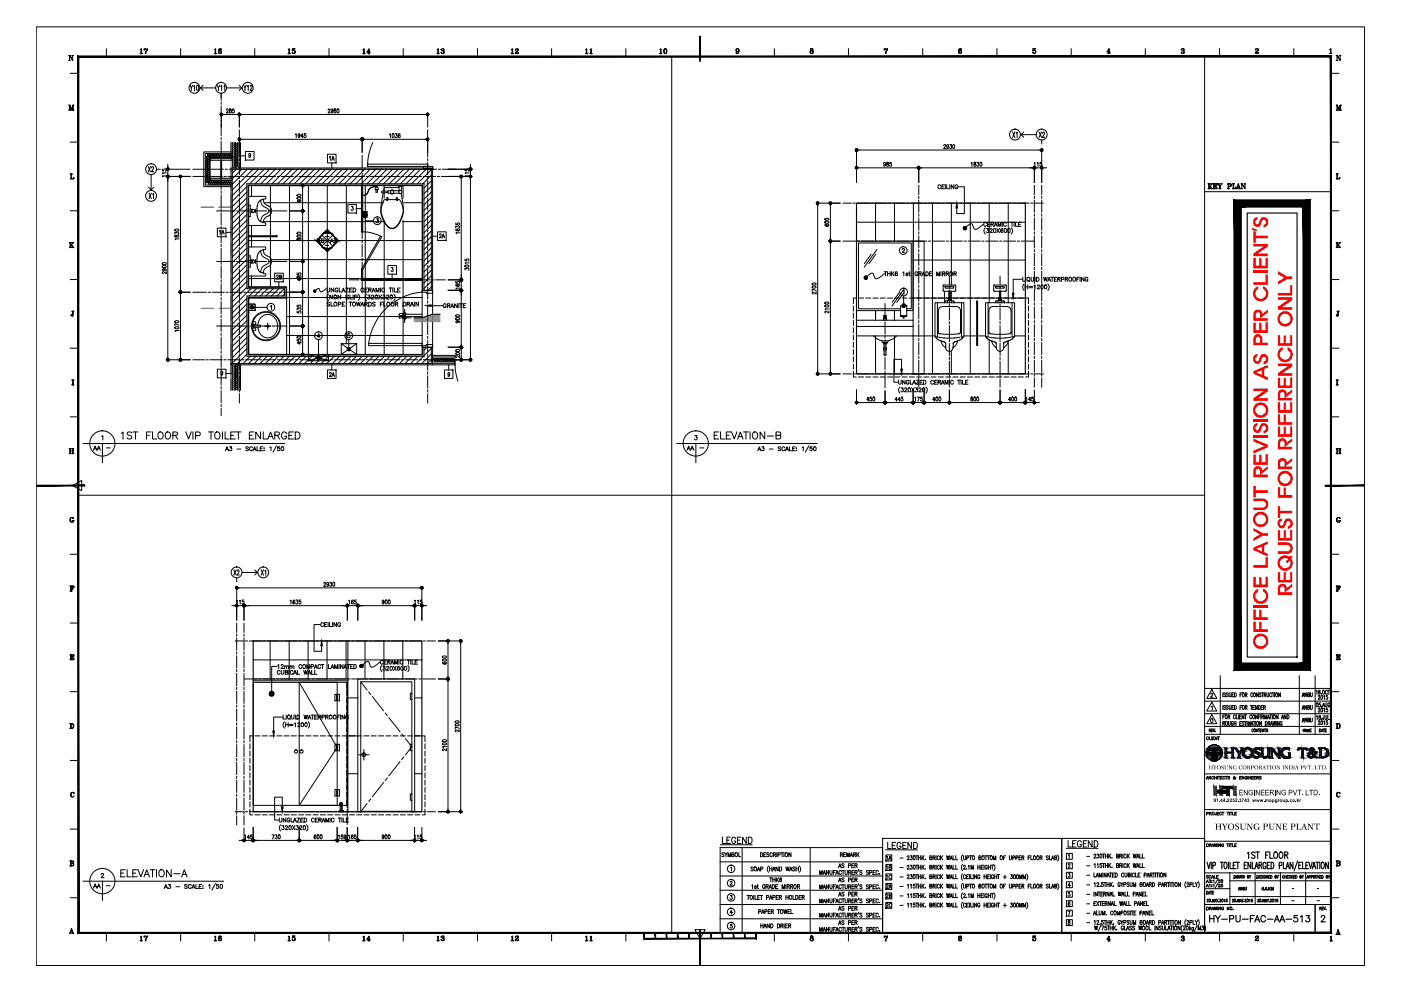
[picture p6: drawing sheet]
<svg xmlns="http://www.w3.org/2000/svg" width="420mm" height="297mm" viewBox="0 0 420 297" stroke-linecap="round" stroke-linejoin="round" font-family="sans-serif">
<!-- layer: CEN -->
<g fill="none" stroke="#000" stroke-width=".3">
<path d="M71.8 39v2.7M128.3 39v2.7M57.9 50.7h3.8M57.9 52.9h3.4M61.9 52.9h.6M62.3 50.7h.6M63.1 52.9h3.5M63.4 50.7h3.6M67.2 52.9h.6M67.5 50.7h.6M68.4 52.9h3.6M68.7 50.7h3.6"/>
<path d="M71.8 42.3v.6M71.8 43.4v3.6M71.8 47.6v.6M71.8 48.8v3.5M71.8 52.9v.6M71.8 54.1v3.5M71.8 58.2v.6M71.8 59.4v3.6M72.5 52.9h.6M72.9 50.7h.6M73.7 52.9h3.6M74.1 50.7h3.5"/>
<path d="M77.9 52.9h.6M78.2 50.7h.6M79.1 52.9h3.5M79.4 50.7h3.6M83.2 52.9h.6M83.6 50.7h.5M84.4 52.9h3.6M84.7 50.7h3.6M88.5 52.9h.6M88.9 50.7h.6M89.7 52.9h3.6M90.1 50.7h3.5"/>
<path d="M93.9 52.9h.6M94.2 50.7h.6M95.1 52.9h3.5M95.4 50.7h3.6M99.2 52.9h.6M99.6 50.7h.5M100.4 52.9h3.6M100.7 50.7h3.6M104.5 52.9h.6M104.9 50.7h.6M105.7 52.9h3.5M106.1 50.7h3.5"/>
<path d="M108.6 46.5v3.7M108.6 50.8v.6M108.6 52v3.6M108.6 56.1v.6M108.6 57.3v3.6M109.8 52.9h.6M110.2 50.7h.6M111 52.9h3.6M111.4 50.7h3.5M115.2 52.9h.6M115.5 50.7h.6M116.4 52.9h3.5"/>
<path d="M116.7 50.7h3.6M120.5 52.9h.6M120.8 50.7h.6M121.7 52.9h3.6M122 50.7h3.6M125.8 52.9h.6M126.2 50.7h.6M127 52.9h3.6M127.4 50.7h3.5M128.3 42.3v.6M128.3 43.4v3.6M128.3 47.6v.6"/>
<path d="M128.3 48.8v3.5M128.3 52.9v.6M128.3 54.1v3.5M128.3 58.2v.6M128.3 59.4v3.6M131.2 52.9h.6M131.5 50.7h.6M132.4 52.9h3.5M132.7 50.7h3.7M136.5 52.9h.6M137.7 52.9h3.4M275.5 55.6v2.7"/>
<path d="M275.5 58.9v.6M310.2 55.6v2.7M310.2 58.9v.6M312.4 55.6v2.7M312.4 58.9v.6M65 78.4h4.2M65 63.2h4.2M69.8 78.4h.6M69.8 63.2h.6M71 78.4h3.6M71 63.2h3.6M71.8 63.6v.5"/>
<path d="M71.8 64.7v3.6M71.8 68.9v.6M71.8 70.1v3.5M71.8 74.2v.6M71.8 75.4v3.6M71.8 79.6v.6M75.2 78.4h.6M75.2 63.2h.6M76.4 78.4h3.5M76.4 63.2h3.5M80.5 78.4h.6M80.5 63.2h.6"/>
<path d="M81.7 78.4h4.3M81.7 63.2h4.3M108.6 61.5v.6M108.6 62.7v3.5M108.6 66.8v.6M108.6 68v3.6M108.6 72.2v.5M108.6 73.3v3.6M108.6 77.5v.6M108.6 78.7v3.5M128.3 63.6v.5M128.3 64.7v3.6"/>
<path d="M128.3 68.9v.6M128.3 70.1v3.5M128.3 74.2v.6M128.3 75.4v3.6M128.3 79.6v.6M252.8 72.3h3.8M252.8 60.9h2.5M255.9 60.9h.6M257.1 60.9h3.5M257.2 72.3h.6M258.3 72.3h3.6M261.2 60.9h.6"/>
<path d="M262.4 60.9h3.6M262.5 72.3h.6M263.7 72.3h3.5M266.6 60.9h.6M267.7 60.9h3.6M267.8 72.3h.6M269 72.3h3.6M271.9 60.9h.6M273.1 60.9h3.5M273.2 72.3h.6M274.3 72.3h3.6M275.5 60v3.6"/>
<path d="M275.5 64.2v.6M275.5 65.4v3.5M275.5 69.5v.6M275.5 70.7v3.6M275.5 74.9v.6M275.5 76v3.6M277.2 60.9h.6M278.4 60.9h3.6M278.5 72.3h.6M279.7 72.3h3.5M282.6 60.9h.6M283.7 60.9h3.6"/>
<path d="M283.8 72.3h.6M285 72.3h3.6M287.9 60.9h.6M289.1 60.9h3.5M289.2 72.3h.6M290.4 72.3h3.5M293.2 60.9h.6M294.4 60.9h3.5M294.5 72.3h.6M295.7 72.3h3.5M298.5 60.9h.6M299.7 60.9h3.6"/>
<path d="M299.8 72.3h.6M301 72.3h3.5M303.9 60.9h.5M305 60.9h3.6M305.1 72.3h.6M306.3 72.3h3.8M309.2 60.9h.6M310.2 60v3.6M310.2 64.2v.6M310.2 65.4v3.5M310.2 69.5v.6M310.2 70.7v3.6"/>
<path d="M310.2 74.9v.6M310.2 76v3.6M310.4 60.9h2.4M312.4 60v3.6M312.4 64.2v.6M312.4 65.4v3.5M312.4 69.5v.6M312.4 70.7v3.6M312.4 74.9v.6M312.4 76v3.6M57.9 87.6h4M62.5 87.6h.6"/>
<path d="M63.7 87.6h3.5M65 97.7h4.2M67.8 87.6h.6M69 87.6h3.5M69.8 97.7h.6M71 97.7h3.6M71.8 80.7v3.6M71.8 84.9v.6M71.8 86.1v3.5M71.8 90.2v.6M71.8 91.4v3.6M71.8 95.6v.6"/>
<path d="M71.8 96.7v3.6M73.1 87.6h.6M74.3 87.6h3.6M75.2 97.7h.6M76.4 97.7h3.5M78.5 87.6h.6M79.7 87.6h3.5M80.5 97.7h.6M81.7 97.7h4.3M83.8 87.6h.6M85 87.6h4M104.8 83.9h2.8"/>
<path d="M108.2 83.9h.6M108.6 82.8v.6M108.6 84v3.7M109.4 83.9h3.5M113.5 83.9h.6M114.7 83.9h3.6M118.9 83.9h.6M120 83.9h3.6M124.2 83.9h.6M125.4 83.9h3.5M128.3 80.7v3.6M128.3 84.9v.6"/>
<path d="M128.3 86.1v3.5M128.3 90.2v.6M128.3 91.4v3.6M128.3 95.6v.6M128.3 96.7v3.6M129.5 83.9h.6M130.7 83.9h2.8M265.4 91v3.8M265.4 95.3v.6M265.4 96.5v3.6M275.5 80.2v.6M275.5 81.3v3.6"/>
<path d="M275.5 85.5v.6M275.5 86.7v3.5M275.5 90.8v.6M275.5 92v3.6M275.5 96.2v.5M275.5 97.3v3.6M284.7 82.8v2.4M284.7 85.8v.6M284.7 87v3.5M284.7 91.1v.6M284.7 92.3v3.6M284.7 96.4v.6"/>
<path d="M284.7 97.6v3.6M299.9 82.8v2.4M299.9 85.8v.6M299.9 87v3.5M299.9 91.1v.6M299.9 92.3v3.6M299.9 96.4v.6M299.9 97.6v3.6M310.2 80.2v.6M310.2 81.4v3.5M310.2 85.5v.6M310.2 86.7v3.5"/>
<path d="M310.2 90.8v.6M310.2 92v3.6M310.2 96.2v.5M310.2 97.3v3.6M312.4 80.2v.6M312.4 81.4v3.5M312.4 85.5v.6M312.4 86.7v3.5M312.4 90.8v.6M312.4 92v3.6M312.4 96.2v.5M312.4 97.3v3.6"/>
<path d="M57.9 107.8h3.4M61.9 107.8h.6M63.1 107.8h3.5M67.2 107.8h.6M68.4 107.8h3.6M71.8 100.9v.5M71.8 102v3.6M71.8 106.2v.6M71.8 107.4v3.5M71.8 111.5v.6M71.8 112.7v3.6M71.8 116.9v.5"/>
<path d="M71.8 118v2.7M72.5 107.8h.6M73.7 107.8h3.6M77.9 107.8h.6M79.1 107.8h3.5M83.2 107.8h.6M84.4 107.8h3.6M88.5 107.8h.6M89.7 107.8h3.6M93.9 107.8h.6M95.1 107.8h3.5M99.2 107.8h.6"/>
<path d="M100.4 107.8h3.6M104.5 107.8h.6M105.7 107.8h3.5M109.8 107.8h.6M111 107.8h3.6M115.2 107.8h.6M116.4 107.8h3.5M120.5 107.8h.6M121.7 107.8h3.6M125.8 107.8h.6M127 107.8h3.6M128.3 100.9v.5"/>
<path d="M128.3 102v3.6M128.3 106.2v.6M128.3 107.4v3.5M128.3 111.5v.6M128.3 112.7v3.6M128.3 116.9v.5M128.3 118v2.7M131.2 107.8h.6M132.4 107.8h3.5M136.5 107.8h.6M137.7 107.8h3.4M252.8 112.1h2.5"/>
<path d="M255.9 112.1h.6M257.1 112.1h3.5M261.2 112.1h.6M262.4 112.1h3.6M265.4 100.7v.6M265.4 101.9v3.5M265.4 106v.6M265.4 107.2v3.6M265.4 111.4v.5M265.4 112.5v3.7M266.6 112.1h.6M267.7 112.1h3.6"/>
<path d="M271.9 112.1h.6M273.1 112.1h3.5M275.5 101.5v.6M275.5 102.7v3.5M275.5 106.8v.6M275.5 108v3.6M275.5 112.2v.5M275.5 113.3v2.7M277.2 112.1h.6M278.4 112.1h3.6M282.6 112.1h.6M283.7 112.1h3.6"/>
<path d="M284.7 101.8v.6M284.7 103v3.5M284.7 107.1v.6M284.7 108.3v3.6M284.7 112.5v.5M284.7 113.6v2.4M287.9 112.1h.6M289.1 112.1h3.5M293.2 112.1h.6M294.4 112.1h3.5M298.5 112.1h.6M299.7 112.1h3.6"/>
<path d="M299.9 101.8v.6M299.9 103v3.5M299.9 107.1v.6M299.9 108.3v3.6M299.9 112.5v.5M299.9 113.6v2.4M303.9 112.1h.5M305 112.1h3.6M309.2 112.1h.6M310.2 101.5v.6M310.2 102.7v3.5M310.2 106.8v.6"/>
<path d="M310.2 108v3.6M310.2 112.2v.5M310.2 113.3v2.7M310.4 112.1h2.4M312.4 101.5v.6M312.4 102.7v3.5M312.4 106.8v.6M312.4 108v3.6M312.4 112.2v.5M312.4 113.3v2.7M70.6 192.1h2.4M71 186.8v2.7"/>
<path d="M71 190.1v.6M71 191.3v3.5M71 195.4v.6M71 196.6v3.5M73.2 186.8v2.7M73.2 190.1v.6M73.2 191.3v3.5M73.2 195.4v.6M73.2 196.6v3.5M73.6 192.1h.6M74.8 192.1h3.5M78.9 192.1h.6"/>
<path d="M80.1 192.1h3.6M84.3 192.1h.6M85.5 192.1h3.5M89.6 192.1h.6M90.8 192.1h3.5M94.9 192.1h.6M96.1 192.1h3.5M100.2 192.1h.6M101.4 192.1h3.6M105.6 192.1h.6M106.8 192.1h3.5M110.9 192.1h.6"/>
<path d="M112.1 192.1h3.5M116.2 192.1h.6M117.4 192.1h3.6M121.6 192.1h.6M122.8 192.1h3.5M126.9 192.1h.6M128.1 192.1h2.4M71 200.7v.6M71 201.9v3.6M71 206.1v.5M71 207.2v3.6M71 211.4v.6"/>
<path d="M71 212.6v3.5M71 216.7v.6M71 217.9v3.6M73.2 200.7v.6M73.2 201.9v3.6M73.2 206.1v.5M73.2 207.2v3.6M73.2 211.4v.6M73.2 212.6v3.5M73.2 216.7v.6M73.2 217.9v3.6M73.3 203.5h3.8"/>
<path d="M77.7 203.5h.6M78.9 203.5h3.5M83 203.5h.6M84.2 203.5h3.5M88.3 203.5h.6M89.5 203.5h3.5M93.6 203.5h.6M94.8 203.5h3.6M99 203.5h.6M100.1 203.5h3.6M104.1 204.5v4.4M104.1 209.5v.6"/>
<path d="M104.1 210.7v3.6M104.1 214.9v.5M104.1 216v3.6M104.3 203.5h.6M105.5 203.5h3.5M108.2 204.4l1.9 2.4M109.6 203.5h.6M110.6 207.4l.6 .8M110.8 203.5h3.6M111.7 208.8l3.3 4.2M115 203.5h.6M115.6 213.8l.5 .6"/>
<path d="M116.1 203.5h3.6M116.7 215.2l3.3 4.1M120.3 203.5h.6M121.5 203.5h3.5M125.6 203.5h.6M126.8 203.5h3.7M71 222.1v.5M71 223.2v3.6M71 227.4v.6M71 228.6v3.5M71 232.7v.6M71 233.9v3.6"/>
<path d="M71 238.1v.5M71 239.2v3.6M73.2 222.1v.5M73.2 223.2v3.6M73.2 227.4v.6M73.2 228.6v3.5M73.2 232.7v.6M73.2 233.9v3.6M73.2 238.1v.5M73.2 239.2v3.6M104.1 220.2v.6M104.1 221.4v3.5"/>
<path d="M104.1 225.5v.6M104.1 226.7v3.5M104.1 230.8v.6M104.1 232v3.6M104.1 236.1v.6M104.1 237.3v3.6M107.6 226.2h3M109.1 224.7v3.1M111.2 239.5l-.6 .7M115 234.6l-3.3 4.2M116.1 233.2l-.5 .7M120 228.3l-3.3 4.2"/>
<path d="M120.5 220l.6 .7M121.1 226.9l-.6 .7M121.6 221.4l1.9 2.4-1.9 2.4M70.6 243.3h2.4M71 243.4v.6M71 244.6v2.6M73.2 243.4v.6M73.2 244.6v2.6M73.6 243.3h.6M74.8 243.3h3.5M78.9 243.3h.6M80.1 243.3h3.6"/>
<path d="M84.3 243.3h.6M85.5 243.3h3.5M89.6 243.3h.6M90.8 243.3h3.5M94.9 243.3h.6M96.1 243.3h3.5M100.2 243.3h.6M101.4 243.3h3.6M104.1 241.5v.6M104.1 242.7v4.4M105.6 243.3h.6M106.8 243.3h3.5"/>
<path d="M110.1 240.9l-1.9 2.4M110.9 243.3h.6M112.1 243.3h3.5M116.2 243.3h.6M117.4 243.3h3.6M121.6 243.3h.6M122.8 243.3h3.5M126.9 243.3h.6M128.1 243.3h2.4M216.1 253.2h9.4M216.6 250.9v1.9h1M218 251.8h.6"/>
<path d="M219 250.9h-1v1.9h1M220.6 251.4a.61 .61 0 0 0-.7-.5 .61 .61 0 0 0-.5 .7v.5a.61 .61 0 0 0 .6 .7 .61 .61 0 0 0 .6-.7h-.4M221.2 251.8h.6M222.2 250.9h-1v1.9h1M223.8 250.9v1.9l-1.1-1.9v1.9M224.4 250.9a.97 .97 0 0 1 1.2 1 .97 .97 0 0 1-1.2 .9zM265.6 254.7h9.5M266.2 252.5v1.9h1M267.6 253.4h.6M268.6 252.5h-1v1.9h1M270.2 252.9a.61 .61 0 0 0-.7-.4 .61 .61 0 0 0-.5 .7v.4a.61 .61 0 0 0 .6 .8 .61 .61 0 0 0 .6-.8h-.4M270.7 253.4h.7"/>
<path d="M271.8 252.5h-1.1v1.9h1.1M273.4 252.5v1.9l-1.1-1.9v1.9M274 252.5a.95 .95 0 0 1 1.1 .9 .95 .95 0 0 1-1.1 1zM319.8 254.3h9.5M320.3 252v1.9h1M321.7 252.9h.6M322.7 252h-1v1.9h1M324.3 252.4a.61 .61 0 0 0-.7-.4 .61 .61 0 0 0-.5 .7v.5a.6 .6 0 0 0 .6 .7 .6 .6 0 0 0 .6-.7h-.4M324.9 252.9h.6M325.9 252h-1v1.9h1M327.5 252v1.9l-1.1-1.9v1.9M328.2 252a.97 .97 0 0 1 1.1 .9 .97 .97 0 0 1-1.1 1z"/>
</g>
<!-- layer: 3 -->
<g fill="none" stroke="#808080" stroke-width=".3">
<path d="M69.3 58.5v3.6h-3.6h3.6v3.6M69.3 42.8v3.3M69.3 47.8v3.6M69.3 53.1v3.6M60.4 62.1h3.6M69.3 67.5v3.5M69.3 72.8v3.6M69.3 78.2v3.5M60.4 92.4h3.6M69.3 88.8v3.6h-3.6h3.6v3.6M69.3 83.5v3.5M69.3 97.8v3.6"/>
<path d="M69.3 103.1v3.6M69.3 108.5v3.5M69.3 113.8v3.1"/>
</g>
<!-- layer: COL -->
<path d="M63 47.4h6.7v.6h-3.3v5.4h3.3v.6h-6.7v-.6h3.2v-5.4h-3.2zM66.2 50.7h.2M256.9 60.9h50.6v51.2h-50.6zM75.9 192.1h50.6v51.2h-50.6z" fill="none" stroke="#000" stroke-width=".34"/>
<!-- layer: WIN-MARK -->
<g fill="none" stroke="#000" stroke-width=".3">
<path d="M57 25.6l.4 .7v.8M57.8 25.6l-.4 .7M58.1 25.9l.2-.3v1.5M59 25.7l.2-.1a.95 .95 0 0 1 0 1.5l-.2-.2zM65.1 25.6l.4 .7v.8M65.9 25.6l-.4 .7M66.2 25.9l.3-.3v1.5M66.3 28v1.1M67.2 25.9l.2-.3v1.5M73.1 25.6l.4 .7v.8M73.9 25.6l-.4 .7M74.2 25.9l.3-.3v1.5"/>
<path d="M75 26a.34 .34 0 0 1 .5-.4 .34 .34 0 0 1 .1 .6l-.6 .9h.7M303.7 39.6l.7 1.6M304.4 39.6l-.7 1.6M304.8 39.9l.2-.3v1.6M311.6 39.6l.7 1.6M312.3 39.6l-.7 1.6M312.7 40l.1-.4 .4 .3-.6 1.3h.7M44.5 50l.6 1.5M44.7 57.9l.7 1.6M45.1 50l-.6 1.5M45.4 57.9l-.7 1.6M45.5 50.3a.3 .3 0 0 1 .2-.3 .3 .3 0 0 1 .3 .3l-.6 1.2h.7"/>
<path d="M45.8 58.2l.2-.3v1.6M46.9 50.7h1.1M69.3 45.5h-8.2v10.4h8.2M69.3 42.8v3.2M69.7 50.7h59.7v36.4h-2.2v-32h-53.2v31.4h11.4v2.2h-11.4v18.1h53.2v-2.7h2.2v4.9h-59.7zM69.8 47.4h-6.8v6.6h6.3M69.8 46h-8.2v9.5h7.7M69.8 42.8v7.5M71.7 42.8v7.5M72.1 42.8v7.5M111.8 42.8a16.8 16.8 0 0 0-1.6 7.1h18.1v-.7h-18.1v.7M127 49.9h2.8v.8h-2.8h2.8h-2.8z"/>
<path d="M127 50.7h2.8M312.4 42v1.1M108.4 69.5h.4M74.6 89.3h11.4v16.9h-11.4zM69.3 109v7.9M69.8 109.4v7.5M71.7 109.4v7.5M72.1 109.4v7.5M129.7 106.5h6.7v2.9h-6.7M129.7 107h6.7M129.7 108.9h6.7M136.4 107.9a17.1 17.1 0 0 0 .9 6.3"/>
<path d="M70.1 170.8l.7 1.6M70.8 170.8l-.7 1.6M71 173.2v1.1M71.1 171.2l.1-.2a.33 .33 0 0 1 .5 0 .33 .33 0 0 1 0 .4l-.6 1h.6M78.3 170.8l.7 1.6M79 170.8l-.7 1.6M79.4 171.1l.3-.3v1.6M394.4 271.1h4.7v8.5h-4.7z"/>
<circle cx="58.3" cy="26.3" r="1.63"/>
<circle cx="66.3" cy="26.3" r="1.63"/>
<circle cx="74.3" cy="26.3" r="1.63"/>
<circle cx="45.3" cy="58.7" r="1.63"/>
<circle cx="45.3" cy="50.7" r="1.63"/>
<circle cx="304.4" cy="40.3" r="1.63"/>
<circle cx="312.4" cy="40.3" r="1.63"/>
<circle cx="71" cy="171.6" r="1.63"/>
<circle cx="79" cy="171.6" r="1.63"/>
</g>
<!-- layer: A-fur -->
<g fill="none" stroke="#000" stroke-width=".3">
<path d="M74.6 91.2h1.9v1.9h-1.9zM76 97.2v1.1M76.1 97.6l.3 .2zM76.5 97.3l1.5 .2v.5l-1.5 .3M76.5 97.2v.1M76.5 98.3h.1M77.3 97.4a2.95 2.95 0 0 1 2.8-3.1 2.95 2.95 0 0 1 3.1 2.7 3.2 3.2 0 0 1-4 4 3.3 3.3 0 0 1-1.9-2.9M79.4 97.8h1.9M80.3 96.8v2M270.1 91.6h1.8v3.3h-1.8zM270.1 94.5h1.8M270.8 94.9l.2 .2 .2-.2"/>
<path d="M270.9 95.1v.2l.2-.2M92.5 108.1l6-1.9v1.9h-6v-1.9l6 1.9M102.3 103l4.7 3.2v-3.2h-4.7v3.2l4.7-3.2"/>
<circle cx="76.2" cy="96.8" r=".47"/>
<circle cx="76.2" cy="98.7" r=".47"/>
<circle cx="79.8" cy="97.8" r="4.2"/>
<circle cx="79.8" cy="97.8" r="4.4"/>
<circle cx="80.3" cy="97.8" r=".3"/>
</g>
<!-- layer: FURNITURE -->
<path d="M108.4 55.6v13.9M108.8 55.6v13.9a11.3 11.3 0 0 1 5.7 1.5l-5.7 9.8M114.1 70.8l-5.7 9.9 .4 .1h-.4M108.4 80.8h.4v2.9h-.4zM108.6 83.7v.3h18v-.3v.3h-18v-.3h18z" fill="none" stroke="#000" stroke-width=".3"/>
<g fill="none" stroke="#000" stroke-width=".3">
<path d="M112.8 57a.49 .49 0 0 1-.2-.8 .49 .49 0 0 1 .8 0 .49 .49 0 0 1-.2 .8M112.8 56.7h.3l.1 .9h-.4zM112.8 55.9a2.44 2.44 0 0 0-2.6 2.1l-.4 .4-.8 .2M112.8 55.8a2.67 2.67 0 0 0-2.8 2.3l-.3 .2-.7 .2M112.8 55.6v.5M113.1 55.6v.5M115 57.2l1.4 .1M115.3 59.9l4.5-.1a5.8 5.8 0 0 1 0 6.8 2.4 2.4 0 0 1-3 1.7 7.3 7.3 0 0 1-2.4-6zM116 59.2h.4v.8h-.4zM116.4 57.7l-1.5 .1M117 57.2a.66 .66 0 0 1 1.1 0M117 57.9a.72 .72 0 0 0 1.1 0"/>
<path d="M117.3 57.2h-.9v.7h.9M117.9 57.2h1.9M117.9 57.9h1.9M118.8 59.2h.4v.8h-.4zM119.4 55.6l.3 .3v.3h-3.8a.69 .69 0 0 0-.7 .2 .69 .69 0 0 0-.2 .8 .4 .4 0 0 0-.4 .1 .4 .4 0 0 0-.1 .5h.4a14.2 14.2 0 0 0-.5 6.6 5.6 5.6 0 0 0 2.9 4.1h.6a6.1 6.1 0 0 0 3.1-5.3l-.7-5.2 .2-.5-.1-1.6 .3-.3M119.7 55.9h.7M119.7 56.2v1M120.4 57.2a.48 .48 0 0 0-.6 0 .48 .48 0 0 0-.2 .6 .48 .48 0 0 0 .7 .2M108.8 63.5h1.3l-1.2 .1v1.5l1.2 .1h-1.3zM109.1 63.8h1v1.1h-1z"/>
<circle cx="117.6" cy="57.5" r=".47"/>
</g>
<!-- layer: DIM -->
<g fill="none" stroke="#000" stroke-width=".3">
<path d="M201.5 16.9v262.7M69.8 46.7v.5h-.4l.2-.8-.3-.3-.3 .3 .2 .8h-.4l.2-.8-.1-.2h-.4l.2 .8-.3 .3-.3-.3 .3-.6-.3-.3-.2 .3 .2 .6-.2 .3-.3-.3 .3-.6-.3-.3-.3 .3 .3 .6-.3 .3-.3-.3 .3-.6-.3-.3-.3 .3 .3 .6-.3 .3-.3-.3 .3-.6-.3-.3-.2 .3 .2 .6-.2 .3-.3-.3 .3-.6-.3-.3-.3 .3 .3 .6-.3 .3-.3-.3 .3-.6-.3-.3-.2 .3 .2 .6-.2 .3-.3-.3 .3-.6-.3-.3-.3 .3 .3 .6-.3 .3-.3-.3 .3-.6-.3-.3-.3 .3 .3 .6-.3 .3-.3-.3 .3-.6-.3-.3-.3 .3 .3 .6-.3 .3-.2-.1 .2-.8-.2-.3-.3 .3 .3 .6-.3 .3-.3-.3 .3-.6-.3-.3-.3 .3 .1 .4 .5-.1v.4l-.8-.2-.2 .3 .2 .2 .6-.2 .3 .2-.3 .3-.6-.3-.2 .3 .2 .3 .6-.3 .3 .3-.3 .3-.6-.3-.2 .3 .2 .3 .6-.3 .3 .3-.3 .3-.6-.3-.2 .3 .2 .3 .6-.3 .3 .3-.3 .2-.6-.2-.2 .2 .2 .3 .6-.3 .3 .3-.3 .3-.6-.3-.2 .3 .2 .3 .6-.3 .3 .3-.3 .3-.6-.3-.2 .3 .2 .3 .6-.3 .3 .3-.3 .3-.6-.3-.2 .3 .2 .2 .6-.2 .3 .2-.3 .3-.6-.3-.2 .3 .2 .3 .6-.3 .3 .3-.3 .3-.6-.3-.2 .3 .2 .2 .6-.2 .3 .2-.3 .3-.8-.2 .2 .5 .6-.3 .3 .3-.3 .3-.8-.2 .2 .5 .6-.3 .3 .3-.3 .3-.8-.2 .2 .5 .6-.3 .3 .3-.3 .2-.6-.2-.2 .2v.3h.6l-.1-.6h.2l.3 .3-.3 .5 .3 .3 .3-.3-.3-.5 .3-.3 .3 .3-.3 .5 .3 .3 .3-.3-.3-.5 .3-.3 .3 .3-.3 .5 .3 .3 .2-.3-.2-.5 .2-.3 .3 .3-.3 .5 .3 .3 .3-.3-.3-.5 .3-.3 .3 .3-.3 .5 .3 .3 .2-.3-.2-.5 .2-.3 .3 .3-.3 .5 .3 .3 .3-.3-.3-.5 .3-.3 .3 .3-.3 .5 .3 .3 .3-.3-.3-.5 .3-.3 .3 .3-.3 .5 .3 .3 .3-.3-.3-.5 .3-.3 .2 .3-.2 .5 .2 .3 .3-.3-.3-.5 .3-.3 .3 .3-.3 .5 .3 .3 .3-.3-.2-.8h.2l.3 .3-.2 .7 .5-.2-.2-.8h.4l.1 .3-.2 .7h.3l.1-.4M70.2 42.8h.4M70.9 50.7l-1.2 1.2M71.2 42.8l-.2 .4-.6-.3-.3 .3 .3 .2 .6-.2 .3 .2-.3 .3-.8-.2-.1 .2 .3 .3 .6-.3 .3 .3-.3 .3-.6-.3-.3 .3 .3 .2 .6-.2 .3 .2-.3 .3-.6-.3-.3 .3 .3 .3 .6-.3 .3 .3-.3 .3-.6-.3-.3 .3 .3 .3 .8-.2 .1 .2-.3 .3-.6-.3-.3 .3 .3 .3 .6-.3 .3 .3-.3 .2-.6-.2-.3 .2 .3 .3 .6-.3 .3 .3-.3 .3-.6-.3-.3 .3 .3 .3 .6-.3 .3 .3-.3 .3-.8-.2-.1 .2 .3 .3 .6-.3 .3 .3-.3 .3-.6-.3-.3 .3 .3 .2 .6-.2 .3 .2-.3 .3-.6-.3-.3 .3 .3 .3 .6-.3 .3 .3-.3 .3-.8-.2v.4l.8-.2 .3 .3-.3 .3-.8-.2v.4l.5-.1v.2M72.5 50.7l-2.8 2.9M74 55.9l-4.3 4.4M74 57.6l-4.3 4.3M74 59.3l-4.3 4.3M74.2 50.7l-4.5 4.6M75.4 55.6v3.3M75.9 50.7l-6.2 6.3"/>
<path d="M77.5 50.7l-7.8 7.9M79.2 50.7l-4.3 4.4M80.9 50.7l-4.4 4.4M81.1 55.6v30.4M82.6 50.7l-4.4 4.4M84.2 50.7l-4.3 4.4M85.9 50.7l-4.3 4.4M86.8 55.6v50.6M87.6 50.7l-4.3 4.4M89.3 50.7l-4.4 4.4M91 50.7l-4.4 4.4M92.5 55.6v50.6"/>
<path d="M92.6 50.7l-4.3 4.4M94.3 50.7l-4.4 4.4M96 50.7l-4.4 4.4M97.6 50.7l-4.3 4.4M98.2 55.6v50.6M99.3 50.7l-4.3 4.4M101 50.7l-4.4 4.4M102.7 50.7l-4.4 4.4M103.9 55.6v47.4M104.3 50.7l-4.3 4.4M106 50.7l-4.3 4.4M107.7 50.7l-4.4 4.4"/>
<path d="M109.4 50.7l-4.4 4.4M109.5 55.6v50.6M111 50.7l-4.3 4.4M112.7 50.7l-4.3 4.4M114.4 50.7l-4.3 4.4M115.2 55.6v3.8M116.1 50.7l-4.4 4.4M117.8 50.7l-4.4 4.4M119.4 50.7l-4.4 4.4M120.9 55.6v3.8M121.1 50.7l-4.4 4.4M122.8 50.7l-4.4 4.4"/>
<path d="M124.4 50.7l-4.3 4.4M126.1 50.7l-4.3 4.4M127.8 50.7l-4.4 4.4M129.4 50.9l-4.3 4.2M129.4 52.5l-2.6 2.6M129.4 54.2l-2.2 2.2M129.4 55.9l-2.2 2.2M129.4 57.5l-2.2 2.2M129.4 59.2l-2.2 2.2M74 61l-4.3 4.3M74 62.6l-4.3 4.4M74 64.3l-4.3 4.4"/>
<path d="M74 66l-4.3 4.3M74 67.7l-4.3 4.3M74 69.3l-4.3 4.4M74 71l-4.3 4.4M74 72.7l-4.3 4.3M74 74.4l-4.3 4.3M74 76l-4.3 4.4M74 77.7l-4.3 4.4M74 79.4l-4.3 4.3M74.6 72.1h52M75.4 67.6v6.4M78.9 66.4h36.5"/>
<path d="M79.2 60.8h35.8M81.4 77.8h45.2M96.4 72.2l.7-.1v-.4l-.7-.1v1.1h.7v-.3l-.2-.2M97.6 73.5h1M97.6 70.9h1M99.1 72.7l.4-1.1 .5 1.1M99.3 72.4h.5M115.2 66.1v40.1M120.8 66.4h5.8M120.9 66.1v40.1M121.1 60.8h5.5M129.4 60.9l-2.2 2.2"/>
<path d="M129.4 62.6l-2.2 2.1M129.4 64.2l-2.2 2.2M129.4 65.9l-2.2 2.2M129.4 67.6l-2.2 2.2M129.4 69.3l-2.2 2.1M129.4 71l-2.2 2.1M129.4 72.6l-2.2 2.2M129.4 74.3l-2.2 2.2M129.4 76l-2.2 2.2M129.4 77.7l-2.2 2.1M129.4 79.3l-2.2 2.2M256.9 66.6h50.6"/>
<path d="M262.6 60.9v11.4M268.3 60.9v11.4M273.8 77.9h33.7M273.9 60.9v11.4M279.6 60.9v51.2M285.3 60.9v24.5M291 60.9v51.2M294.9 67.2l-1.5 1.2a.89 .89 0 0 1-1.3 .1l-.5-1.3a.87 .87 0 0 0-1.3 .4l-.9 .8M296.7 60.9v29.8M302.4 60.9v29.8M74 81l-4.3 4.4M74 82.7l-4.3 4.4"/>
<path d="M74 84.4l-4.3 4.3M74 86.1l-4.3 4.3M74 89.4l-4.3 4.4M74 91.1l-4.3 4.4M74 92.8l-4.3 4.3M74 94.5l-4.3 4.3M74 96.1l-4.3 4.4M74 97.8l-4.3 4.4M74 99.5l-4.3 4.3M74.6 83.5h52M75.2 86.5l-5.5 5.6M75.4 82.7v3.3"/>
<path d="M76.9 86.5l-2.2 2.2M78.6 86.5l-2.2 2.2M80.2 86.5l-2.1 2.2M81.9 86.5l-2.2 2.2M83.6 86.5l-2.2 2.2M85.3 86.5l-2.2 2.2M85.4 88.1l-.6 .6M86 89.2h40.6M86 94.9h40.6M97.7 86.6l-1.4 .9-.3-.2-.4-.8-1.2 .8M129.4 81l-2.2 2.2M129.4 82.6l-2.2 2.3"/>
<path d="M129.4 84.3l-2.2 2.2M129.4 86l-1.1 1.1M131.9 94.2h-2.2l-3.1 1.1h-2.4M256.9 97.8h16.9M262.6 93.1v2.9M265.2 82.1l-1.5 1.1a.86 .86 0 0 1-.8 .3 .86 .86 0 0 1-.7-.6l-.6-1a2.62 2.62 0 0 0-1.9 1.3M268.3 93.1v2.9M273.8 89.3h33.7M283.2 87.3v3.4M284.9 87.3v2.5M285.3 87.3v2.9M300.1 87.3v2.5"/>
<path d="M70.7 109.4h.5v.3l-.8-.1-.3 .2 .1 .2 .8-.2 .3 .3-.3 .3-.8-.2v.4l.8-.2 .3 .3-.3 .3-.6-.3-.3 .3 .3 .3 .6-.3 .3 .3-.3 .3-.6-.3-.3 .3 .3 .2 .6-.2 .3 .2-.3 .3-.6-.3-.3 .3 .3 .3 .6-.3 .3 .3-.3 .3-.6-.3-.3 .3 .3 .3 .6-.3 .3 .3-.3 .3-.6-.3-.3 .3 .3 .3 .6-.3 .3 .3-.3 .2-.6-.2-.3 .2 .3 .3 .6-.3 .3 .3-.3 .3-.6-.3-.3 .3 .3 .3 .6-.3 .3 .3-.3 .2-.6-.2-.3 .2 .3 .3 .6-.3 .3 .3-.3 .3-.6-.3-.3 .3 .1 .3 .8-.3 .3 .3-.3 .3-.6-.3-.3 .3 .3 .3 .6-.3 .3 .3-.3 .3-.6-.3-.3 .3 .3 .2 .6-.2 .3 .2M74 101.1l-4.3 4.4M74 102.8l-4.3 4.4M74 104.5l-4.3 4.4M74 106.2l-2.8 2.8M75 106.8l-2.1 2.2M76.7 106.8l-2.2 2.2M78.4 106.8l-2.2 2.2M80.1 106.8l-2.2 2.2M81.8 106.8l-2.2 2.2M83.4 106.8l-2.1 2.2M85.1 106.8l-2.2 2.2"/>
<path d="M86 100.6h40.6M86.8 106.8l-2.2 2.2M88.5 106.8l-2.2 2.2M90.1 106.8l-2.1 2.2M91.8 106.8l-2.2 2.2M93.5 106.8l-2.2 2.2M95.2 106.8l-2.2 2.2M95.5 101.8v5.4M96.8 106.8l-2.2 2.2M98.5 106.8l-2.2 2.2M100.2 106.8l-2.2 2.2M101.8 106.8l-2.1 2.2"/>
<path d="M103.5 106.8l-2.2 2.2M105.2 106.8l-2.2 2.2M106.9 106.8l-2.2 2.2M108.6 106.8l-2.2 2.2M110.2 106.8l-2.1 2.2M111.9 106.8l-2.2 2.2M113.6 106.8l-2.2 2.2M115.3 106.8l-2.2 2.2M116.9 106.8l-2.1 2.2M118.6 106.8l-2.2 2.2M120.3 106.8l-2.2 2.2M121.9 106.8l-2.1 2.2"/>
<path d="M123.6 106.8l-2.2 2.2M125.3 106.8l-2.2 2.2M127 106.8l-2.2 2.2M128 104.1l-.8 .9M129.4 104.5l-2.2 2.1M129.4 106.1l-2.9 2.9M129.4 107.8l-1.3 1.2M129.7 107.9h.2v-.4h.4l-.2 .7 .3 .3 .3-.3-.3-.5 .3-.3 .3 .3-.3 .5 .3 .3 .2-.3-.2-.5 .2-.3 .3 .3-.3 .5 .3 .3 .3-.3-.3-.5 .3-.3 .3 .3-.3 .5 .3 .3 .3-.3-.2-.7 .2-.1 .3 .3-.3 .5 .3 .3 .3-.3-.3-.5 .3-.3 .2 .3-.2 .5 .2 .3 .3-.3-.3-.5 .3-.3 .3 .3-.3 .5 .3 .3 .3-.3-.3-.5 .3-.3 .3 .3-.3 .7 .3 .1 .2-.3-.2-.5 .2-.3 .3 .3-.3 .5 .3 .3 .3-.3-.3-.5 .3-.3 .3 .3-.2 .7h.4l.1-.2-.2-.7h.4l.1 .2-.2 .7h.4l-.1-.5h.2M262.6 100.7v11.4M268.3 100.7v11.4M273.8 100.7h6.6M285.3 105.2v6.9"/>
<path d="M289.1 100.7h6.5M296.7 101.9v10.2M302.4 102.2v9.9M304.3 100.7h3.2M23.5 148.4h337.8M75.9 197.8h50.6M81 192.1v11.4M86.7 192.1v11.4M92.4 192.1v11.4M98.1 192.1v11.4M103.8 192.1v11.4M109.5 192.1v11.4"/>
<path d="M113.9 198.5l-1.4 1.1a.86 .86 0 0 1-.9 .3 .86 .86 0 0 1-.7-.6l-.5-1a2.93 2.93 0 0 0-2 1.3M115.1 192.1v11.4M120.8 192.1v11.4M104.3 209.2h3M124.4 209.2h2.1M100.4 238.6h1.4M104.3 220.6h3M104.3 231.9h3M124.4 220.6h2.1M124.4 231.9h2.1M264.7 251.3h53.7v28.3h-53.7zM269.9 257.2h.9"/>
<path d="M272.1 256.8v-.2a.29 .29 0 0 1 .4 0 .29 .29 0 0 1 .1 .4l-.6 .7h.7M272.1 259.6v-.1a.29 .29 0 0 1 .4-.1 .29 .29 0 0 1 .1 .4l-.6 .7h.7M273 256.5h.5l-.3 .5a.35 .35 0 0 1 .4 .5 .35 .35 0 0 1-.6 0M273 259.3h.5l-.3 .5a.35 .35 0 0 1 .4 .5 .35 .35 0 0 1-.6 0M274 256.6l.1-.1a.59 .59 0 0 1 .4 .6 .59 .59 0 0 1-.5 .6zM274 259.4l.1-.1a.59 .59 0 0 1 .4 .7 .59 .59 0 0 1-.5 .5zM274.6 256.5h.7M274.6 259.3h.7M275 256.5v1.2M275 259.3v1.2M275.5 256.5v1.2M275.5 259.3v1.2"/>
<path d="M275.5 257.1h.6M275.5 259.9h.6M276.1 256.5v1.2M276.1 259.3v1.2M276.5 256.5v1.2M276.5 259.3v1.2M276.7 257l.4 .7M276.7 259.9l.4 .6M277.1 256.5l-.6 .8M277.1 259.3l-.6 .9M277.5 257.6h.1M278.8 257.1l.6-.1v-.4l-.6-.1v1.2h.6l.1-.4-.2-.2"/>
<path d="M278.8 259.9l.6-.1-.1-.5h-.5v1.2l.6-.1-.1-.5M279.8 257.1l.6-.1v-.4l-.6-.1v1.2M279.8 259.9l.6-.1v-.3l-.6-.2v1.2M280.1 257.1l.3 .6M280.1 259.9l.3 .6M280.7 256.5v1.2M280.7 259.3v1.2M281.8 256.8a.35 .35 0 0 0-.5-.3 .35 .35 0 0 0-.2 .5v.2a.35 .35 0 0 0 .2 .5 .35 .35 0 0 0 .5-.3M281.8 259.6a.35 .35 0 0 0-.5-.2 .35 .35 0 0 0-.2 .4v.3a.35 .35 0 0 0 .2 .4 .35 .35 0 0 0 .5-.2M282.1 256.5v1.2M282.1 259.3v1.2M282.3 257l.4 .7"/>
<path d="M282.3 259.9l.4 .6M282.7 256.5l-.6 .8M282.7 259.3l-.6 .9M283.9 256.5l.2 1.2 .2-1.2 .3 1.2 .2-1.2M283.9 259.3l.2 1.2 .2-1.2 .3 1.2 .2-1.2M284.9 257.7l.4-1.2 .3 1.2M285 257.3h.5M285.8 256.5v1.2h.6M285.8 259.3v1.2h.6M286.6 256.5v1.2h.5M286.6 259.3v1.2h.5M288.7 256.3a1.32 1.32 0 0 0 0 1.8"/>
<path d="M288.7 259.1a1.38 1.38 0 0 0 0 1.9M289 256.5v.9l.2 .3 .3-.2 .1-1M289 259.6l.1-.3 .4 .3-.6 .9h.6M289.9 257.1h.6v-.5l-.6-.1v1.2M290.4 259.6l.2-.3v1.2M290.8 256.5h.6M291.1 256.5v1.2M291.7 256.6l.1-.1a.57 .57 0 0 1 .5 .6 .57 .57 0 0 1-.6 .6l-.1-.5zM293.2 259.3v1.2M293.2 259.9h.7M293.6 257.1l.5-.1 .1-.4-.6-.1v1.2h.5l.1-.4-.3-.2M293.9 259.3v1.2"/>
<path d="M294.2 259.9h.4M294.5 256.7l.2-.2a.57 .57 0 0 1 .5 .6 .57 .57 0 0 1-.6 .6zM294.8 259.3h-.6v1.2h.6M295.1 259.3v1.2M295.3 256.5h.7M295.7 256.5v1.2M296.1 259.6a.35 .35 0 0 0-.5-.2 .35 .35 0 0 0-.2 .4v.3a.35 .35 0 0 0 .3 .4 .35 .35 0 0 0 .4-.4h-.2M296.1 256.5h.6M296.4 256.5v1.2M296.4 259.3v1.2M296.4 259.9h.6M297 256.7l.2-.2a.57 .57 0 0 1 .5 .6 .57 .57 0 0 1-.6 .6z"/>
<path d="M297 259.3v1.2M297.3 259.3h.6M297.6 259.3v1.2M297.9 257.7v-1.2l.4 1.2 .3-1.2v1.2M298.1 259.1a1.38 1.38 0 0 1 0 1.9M300.1 256.6l.1-.1a.57 .57 0 0 1 .5 .6 .57 .57 0 0 1-.6 .6l-.2-.5zM301 257.1h.3M301.5 256.5h-.5v1.2M302.7 256.5v.9l.3 .3 .3-.2v-1M303.7 257.1h.5l.1-.5-.6-.1v1.2M304.7 257.1h.5l.1-.5-.6-.1v1.2M305.6 257.1h.4"/>
<path d="M306.2 256.5h-.6v1.2h.6M306.5 257.1l.5-.1v-.4l-.5-.1v1.2M306.8 257.1l.3 .6M308.3 257.1h.4M308.9 256.5h-.6v1.2M309.1 256.5v1.2h.6M310.1 256.6a.53 .53 0 0 1 .5 .5 .53 .53 0 0 1-.5 .6l-.2-.5zM311 256.7l.1-.2a.57 .57 0 0 1 .5 .6 .57 .57 0 0 1-.5 .6zM311.9 257.1l.5-.1 .1-.4-.6-.1v1.2M312.2 257.1l.3 .6M314.4 256.7l-.2-.2-.4 .2v.3l.5 .2a.33 .33 0 0 1-.1 .5 .33 .33 0 0 1-.4-.2M314.7 256.5v1.2h.5"/>
<path d="M315.3 257.7l.4-1.2 .4 1.2M315.5 257.3h.4M316.3 257.1l.6-.1v-.4l-.6-.1v1.2h.6v-.4l-.2-.2M317.2 256.3a1.32 1.32 0 0 1 0 1.8M318.4 251.3h42.9v28.3h-42.9zM326 256.7h.8M326 259.5h.8M328.1 256.3l.1-.3 .4 .3-.6 .9h.7M328.2 259.1l.2-.3v1.2M329 256h.5l-.2 .5a.35 .35 0 0 1 .2 .5 .35 .35 0 0 1-.6 0M329.1 259.1l.2-.3v1.2M330 256.1l.1-.1a.59 .59 0 0 1 .4 .6 .59 .59 0 0 1-.5 .5z"/>
<path d="M330.4 258.8h-.5v.5a.36 .36 0 0 1 .5 .1 .36 .36 0 0 1 0 .5 .36 .36 0 0 1-.6-.1M330.7 256h.6M330.7 258.8h.6M330.9 256v1.2M330.9 258.8v1.2M331.5 256v1.2M331.5 258.8v1.2M331.5 256.6h.6M331.5 259.4h.6M332.1 256v1.2M332.1 258.8v1.2M332.5 256v1.2"/>
<path d="M332.5 258.8v1.2M332.7 256.5l.4 .7M332.7 259.3l.4 .7M333.1 256l-.6 .8M333.1 258.8l-.6 .8M333.5 257.1h.1M333.5 259.9h.1M334.8 256.6l.6-.1-.1-.5h-.5v1.2l.6-.1-.1-.5M334.8 259.4l.6-.1v-.3l-.6-.2v1.2l.6-.1-.1-.5M335.8 256.6l.5-.1 .1-.4-.6-.1v1.2M335.8 259.4l.5-.1 .1-.3-.6-.2v1.2M336.1 256.6l.3 .6"/>
<path d="M336.1 259.4l.3 .6M336.7 256v1.2M336.7 258.8v1.2M337.7 256.3a.35 .35 0 0 0-.4-.3 .35 .35 0 0 0-.3 .5v.3a.35 .35 0 0 0 .3 .4 .35 .35 0 0 0 .4-.3M337.7 259.1a.35 .35 0 0 0-.4-.3 .35 .35 0 0 0-.3 .5v.3a.35 .35 0 0 0 .3 .4 .35 .35 0 0 0 .4-.2M338.1 256v1.2M338.1 258.8v1.2M338.3 256.5l.4 .7M338.3 259.3l.4 .7M338.7 256l-.6 .8M338.7 258.8l-.6 .8M339.8 256l.3 1.2 .2-1.2 .2 1.2 .3-1.2"/>
<path d="M339.8 258.8l.3 1.2 .2-1.2 .2 1.2 .3-1.2M340.9 257.2l.3-1.2 .4 1.2M341 256.8h.5M341 259.6h.5M341.8 256v1.2h.6M341.8 258.8v1.2h.6M342.6 256v1.2h.5M342.6 258.8v1.2h.5M269.9 262.9h.9M269.9 268.5h.9M269.9 265.7h.9M269.9 271.4h.9"/>
<path d="M269.9 260h.9M272.1 262.5v-.2a.29 .29 0 0 1 .4 0 .29 .29 0 0 1 .1 .4l-.6 .7h.7M272.2 265.3l.2-.3v1.2M272.2 268.1l.2-.2v1.1M272.2 270.9l.2-.2v1.2M273 262.2h.5l-.3 .5a.35 .35 0 0 1 .4 .5 .35 .35 0 0 1-.6 0M273.1 265.3l.2-.3v1.2M273.1 268.1l.2-.2v1.1M273.1 270.9l.2-.2v1.2M274 262.3l.1-.1a.59 .59 0 0 1 .4 .6 .59 .59 0 0 1-.5 .5zM274.4 265h-.5v.5a.36 .36 0 0 1 .5 .1 .36 .36 0 0 1 0 .5 .36 .36 0 0 1-.6-.1M274.4 267.9h-.5v.5a.36 .36 0 0 1 .5 0 .36 .36 0 0 1 0 .5 .36 .36 0 0 1-.6-.1"/>
<path d="M274.4 270.7h-.5v.5a.36 .36 0 0 1 .5 0 .36 .36 0 0 1 0 .5 .36 .36 0 0 1-.6 0M274.6 265h.7M274.6 267.9h.7M274.6 270.7h.7M274.6 262.2h.7M275 262.2v1.2M275 265v1.2M275 267.9v1.1M275 270.7v1.2M275.5 262.2v1.2M275.5 265v1.2M275.5 267.9v1.1"/>
<path d="M275.5 270.7v1.2M275.5 265.6h.6M275.5 268.4h.6M275.5 271.3h.6M275.5 262.8h.6M276.1 262.2v1.2M276.1 265v1.2M276.1 267.9v1.1M276.1 270.7v1.2M276.5 262.2v1.2M276.5 265v1.2M276.5 267.9v1.1"/>
<path d="M276.5 270.7v1.2M276.7 265.5l.4 .7M276.7 268.4l.4 .6M276.7 271.2l.4 .7M276.7 262.7l.4 .7M277.1 265l-.6 .8M277.1 267.9l-.6 .8M277.1 270.7l-.6 .8M277.1 262.2l-.6 .8M277.5 266.1h.1M277.5 271.8h.1M277.5 263.3h.1"/>
<path d="M277.5 260.4h.1M277.5 269h.1M278.8 265.6l.6-.1-.1-.5h-.5v1.2l.6-.1-.1-.5M278.8 268.4l.6-.1-.1-.4h-.5v1.1h.6l-.1-.6M278.8 271.3l.6-.1-.1-.5h-.5v1.2l.6-.1-.1-.5M278.8 262.8l.6-.1-.1-.5h-.5v1.2l.6-.1-.1-.5M279.8 265.6l.6-.1v-.4l-.6-.1v1.2M279.8 268.4l.6-.1v-.3l-.6-.1v1.1M279.8 271.3l.6-.1v-.4l-.6-.1v1.2M279.8 262.8l.6-.1v-.4l-.6-.1v1.2M280.1 265.6l.3 .6M280.1 268.4l.3 .6"/>
<path d="M280.1 271.3l.3 .6M280.1 262.8l.3 .6M280.7 262.2v1.2M280.7 265v1.2M280.7 267.9v1.1M280.7 270.7v1.2M281.8 265.3a.35 .35 0 0 0-.5-.3 .35 .35 0 0 0-.2 .5v.3a.35 .35 0 0 0 .2 .4 .35 .35 0 0 0 .5-.2M281.8 268.2a.35 .35 0 0 0-.5-.3 .35 .35 0 0 0-.2 .4v.3a.35 .35 0 0 0 .2 .4 .35 .35 0 0 0 .5-.2M281.8 271a.35 .35 0 0 0-.5-.3 .35 .35 0 0 0-.2 .5v.3a.35 .35 0 0 0 .2 .4 .35 .35 0 0 0 .5-.3M281.8 262.5a.35 .35 0 0 0-.5-.3 .35 .35 0 0 0-.2 .5v.2a.35 .35 0 0 0 .2 .5 .35 .35 0 0 0 .5-.3M282.1 262.2v1.2M282.1 265v1.2"/>
<path d="M282.1 267.9v1.1M282.1 270.7v1.2M282.3 265.5l.4 .7M282.3 268.4l.4 .6M282.3 271.2l.4 .7M282.3 262.7l.4 .7M282.7 265l-.6 .8M282.7 267.9l-.6 .8M282.7 270.7l-.6 .8M282.7 262.2l-.6 .8M283.9 265l.2 1.2 .2-1.2 .3 1.2 .2-1.2M283.9 267.9l.2 1.1 .2-1.1 .3 1.1 .2-1.1"/>
<path d="M283.9 270.7l.2 1.2 .2-1.2 .3 1.2 .2-1.2M283.9 262.2l.2 1.2 .2-1.2 .3 1.2 .2-1.2M284.9 266.2l.4-1.2 .3 1.2M284.9 269l.4-1.1 .3 1.1M284.9 271.9l.4-1.2 .3 1.2M284.9 263.4l.4-1.2 .3 1.2M284.9 260.5l.4-1.2 .3 1.2M285 265.8h.5M285 268.7h.5M285 271.5h.5M285 263h.5M285 260.2h.5"/>
<path d="M285.8 265v1.2h.6M285.8 267.9v1.1h.6M285.8 270.7v1.2h.6M285.8 262.2v1.2h.6M286.6 265v1.2h.5M286.6 267.9v1.1h.5M286.6 270.7v1.2h.5M286.6 262.2v1.2h.5M288.7 264.8a1.38 1.38 0 0 0 0 1.8M288.7 267.6a1.38 1.38 0 0 0 0 1.9M288.7 270.5a1.38 1.38 0 0 0 0 1.8M288.7 262a1.38 1.38 0 0 0 0 1.8"/>
<path d="M289 265v.9l.2 .3 .3-.2 .1-1M289 268.2l.1-.3 .4 .2-.6 .9h.6M289.6 271a.35 .35 0 0 0-.4-.3 .35 .35 0 0 0-.3 .5l.2 .6 .3 .1 .2-.3M289.6 262.5a.35 .35 0 0 0-.4-.3 .35 .35 0 0 0-.3 .5l.2 .6 .3 .1 .2-.3M289.9 269h.1M289.9 260.4h.1M289.9 271.3h.4M289.9 262.8h.4M289.9 265.7l.6-.1v-.5l-.6-.1v1.2M290.4 268.1l.2-.2v1.1M290.5 270.7h-.6v1.2h.6M290.5 262.2h-.6v1.2h.6"/>
<path d="M290.8 265h.6M290.8 262.2v1.2M290.8 270.7v1.2M291.1 265v1.2M291.1 270.7v1.2h.6M291.1 262.2v1.2h.6M291.2 269v-1.1l.4 1.1 .3-1.1v1.1M291.2 260.5v-1.2l.4 1.2 .3-1.2v1.2M291.7 265.2l.1-.2a.57 .57 0 0 1 .5 .6 .57 .57 0 0 1-.6 .6zM291.9 262.2v1.2M291.9 270.7v1.2M292.9 270.7v1.2l-.6-1.2v1.2"/>
<path d="M292.9 262.2v1.2l-.6-1.2v1.2M293.2 268.4h.7M293.2 267.9v1.1M293.6 265.6l.6-.1-.3-.5h-.3v1.2l.6-.1v-.4l-.3-.1M293.9 271a.35 .35 0 0 0-.5-.3 .35 .35 0 0 0-.2 .5v.3a.35 .35 0 0 0 .3 .4 .35 .35 0 0 0 .4-.4h-.2M293.9 262.5a.35 .35 0 0 0-.5-.3 .35 .35 0 0 0-.2 .5v.2a.35 .35 0 0 0 .3 .5 .35 .35 0 0 0 .4-.5h-.2M293.9 267.9v1.1M294.2 268.4h.4M294.5 265.2l.2-.2a.57 .57 0 0 1 .5 .6 .57 .57 0 0 1-.6 .6zM294.8 267.9h-.6v1.1h.6M295.1 267.9v1.1M295.1 262.2v1.2"/>
<path d="M295.1 270.7v1.2M295.1 271.3h.7M295.1 262.8h.7M295.3 265h.7M295.7 265v1.2M295.8 262.2v1.2M295.8 270.7v1.2M296.1 268.2a.35 .35 0 0 0-.5-.3 .35 .35 0 0 0-.2 .4v.3a.35 .35 0 0 0 .3 .4 .35 .35 0 0 0 .4-.4h-.2M296.1 265h.6M296.1 271.3h.4M296.1 262.8h.4M296.4 265v1.2"/>
<path d="M296.4 267.9v1.1M296.4 268.4h.6M296.7 270.7h-.6v1.2h.6M296.7 262.2h-.6v1.2h.6M297 265.2l.2-.2a.57 .57 0 0 1 .5 .6 .57 .57 0 0 1-.6 .6zM297 262.2v1.2M297 270.7v1.2M297 267.9v1.1M297.3 267.9h.6M297.6 267.9v1.1M297.9 266.2v-1.2l.4 1.2 .3-1.2v1.2M298 271a.35 .35 0 0 0-.5-.3 .35 .35 0 0 0-.2 .5v.3a.35 .35 0 0 0 .3 .4 .35 .35 0 0 0 .4-.4h-.2"/>
<path d="M298 262.5a.35 .35 0 0 0-.5-.3 .35 .35 0 0 0-.2 .5v.2a.35 .35 0 0 0 .3 .5 .35 .35 0 0 0 .4-.5h-.2M298.1 267.6a1.38 1.38 0 0 1 0 1.9M298.3 271.3h.6M298.3 262.2v1.2M298.3 270.7v1.2M298.3 262.8h.6M298.9 262.2v1.2M298.9 270.7v1.2M299.2 270.7h.6M299.2 262.2h.6M299.5 262.2v1.2M299.5 270.7v1.2"/>
<path d="M300 265.2l.2-.2a.57 .57 0 0 1 .5 .6 .57 .57 0 0 1-.6 .6zM301 262.9h.8M301 265.6h.3M301 271.4h.8M301.4 262.4v1M301.4 270.9v1M301.5 265h-.5v1.2M302.7 265v.9l.3 .3 .3-.2v-1M303.1 270.7h.5l-.3 .5a.34 .34 0 0 1 .3 .5 .34 .34 0 0 1-.5 0M303.1 262.2h.5l-.3 .5a.34 .34 0 0 1 .3 .5 .34 .34 0 0 1-.5 0M303.7 265.7l.5-.1 .1-.5-.6-.1v1.2M304.1 270.8l.1-.1a.59 .59 0 0 1 .4 .6 .59 .59 0 0 1-.5 .5z"/>
<path d="M304.1 262.3l.1-.1a.59 .59 0 0 1 .4 .6 .59 .59 0 0 1-.5 .5zM304.7 265.7l.5-.1 .1-.5-.6-.1v1.2M305 270.8l.1-.1a.68 .68 0 0 1 0 1.2l-.2-.2zM305 262.3l.1-.1a.68 .68 0 0 1 0 1.2l-.2-.2zM305.6 265.6h.4M305.8 271.9v-1.2l.3 1.2 .4-1.2v1.2M305.8 263.4v-1.2l.3 1.2 .4-1.2v1.2M306.2 265h-.6v1.2h.6M306.5 265.6l.5-.1v-.4l-.5-.1v1.2M306.8 265.6l.3 .6M306.9 271.9v-1.2l.3 1.2 .4-1.2v1.2M306.9 263.4v-1.2l.3 1.2 .4-1.2v1.2"/>
<path d="M307.9 270.5a1.53 1.53 0 0 1 0 1.8M307.9 262a1.53 1.53 0 0 1 0 1.8M308.3 265.6h.4M308.9 265h-.6v1.2M309.1 265v1.2h.6M310 265.2l.2-.2a.57 .57 0 0 1 .5 .6 .57 .57 0 0 1-.6 .6zM311 265.2l.1-.2a.57 .57 0 0 1 .5 .6 .57 .57 0 0 1-.5 .6zM311.9 265.6l.5-.1 .1-.4-.6-.1v1.2M312.2 265.6l.3 .6M314.4 265.2l-.2-.2-.4 .2v.3l.5 .2a.33 .33 0 0 1-.1 .5 .33 .33 0 0 1-.4-.2M314.7 265v1.2h.5M315.3 266.2l.4-1.2 .4 1.2"/>
<path d="M315.5 265.8h.4M316.3 265.6l.6-.1-.2-.5h-.4v1.2l.6-.1v-.4l-.2-.1M317.2 264.8a1.38 1.38 0 0 1 0 1.8M326 262.4h.8M326 265.2h.8M326 268.1h.8M326 270.9h.8M326 273.7h.8M326 276.6h.8M327.9 274.2l.4-1.1 .4 1.1M328.1 261.7v1.2h.5M328.1 267.4v1.2"/>
<path d="M328.1 270.8h.4M328.1 273.8h.4M328.2 264.8l.2-.2v1.1M328.2 276.1l.2-.2v1.2M328.2 277.6l.3 1.1 .2-1.1 .2 1.1 .3-1.1M328.7 270.2h-.6v1.2h.6M328.7 262.9l.4-1.2 .3 1.2M328.8 262.5h.5M328.9 273.1v1.1h.5M328.9 270.2l.6 1.2M329 264.8l.3-.2 .2 .3-.6 .8h.7M329 276.2l.3-.3 .2 .3-.6 .9h.7"/>
<path d="M329.1 267.4v1.2l-.6-1.2v1.2M329.3 267.4h.6M329.5 270.2l-.6 1.2M329.6 267.4v1.2M329.6 262.9v-1.2l.4 1.2 .4-1.2v1.2M329.6 273.1l.1 1 .2 .1 .3-.1 .1-1M329.7 270.2h.6M329.9 265.6h.1M329.9 277h.1M330 270.2v1.2M330.1 267.9h.4M330.1 277.3l-.8 1.9"/>
<path d="M330.4 277.6h.6l-.4 1.1M330.6 270.8h.3M330.7 274.2v-1.1l.3 1.1 .4-1.1v1.1M330.7 267.4h-.6v1.2h.6M330.7 261.7v1.2M330.8 264.6h-.4l-.1 .5a.35 .35 0 0 1 .5 0 .35 .35 0 0 1 0 .5 .35 .35 0 0 1-.5-.1M330.8 275.9h-.4l-.1 .5a.35 .35 0 0 1 .5 0 .35 .35 0 0 1 0 .5 .35 .35 0 0 1-.5-.1M331 267.9h.5l.1-.4-.6-.1v1.2M331.1 264.6h.6M331.1 275.9h.6M331.2 270.2h-.6v1.2h.6M331.3 267.9l.3 .7"/>
<path d="M331.4 270.8l.6-.1v-.4l-.6-.1v1.2M331.4 264.6v1.1M331.4 275.9v1.2M331.7 261.7v1.2l-.6-1.2v1.2M331.8 274.1h.1M331.7 270.8l.3 .6M331.8 277.6h-.4l-.1 .5a.36 .36 0 0 1 .5 0 .36 .36 0 0 1 0 .5 .36 .36 0 0 1-.5-.1M332 262.9l.3-1.2 .4 1.2M332 264.6v1.1M332 275.9v1.2M332 265.1h.6M332 276.5h.6"/>
<path d="M332.1 262.5h.5M332.1 277.6h.6M332.4 277.6v1.1M332.6 267.4v1.2l-.6-1.2v1.2M332.6 264.6v1.1M332.6 275.9v1.2M332.8 261.7h.6M332.8 268.6l.4-1.2 .3 1.2M332.9 264.6v1.1M332.9 275.9v1.2M332.9 277.6v1.1M332.9 268.2h.5"/>
<path d="M332.9 278.1h.7M333 270.2v1.2l-.7-1.2v1.2M333.1 261.7v1.2M333.2 265.1l.4 .6M333.2 276.4l.4 .7M333.2 271.4l.4-1.2 .4 1.2M333.4 271h.4M333.6 264.6l-.7 .7M333.6 275.9l-.7 .8M333.6 277.6v1.1M333.6 262.3h.4M333.7 267.4v1.2h.6"/>
<path d="M333.7 273.3a.35 .35 0 0 0-.4-.2 .35 .35 0 0 0-.2 .4v.3a.35 .35 0 0 0 .2 .4 .35 .35 0 0 0 .4-.2M334 265.6h.1M334 277h.1M334 277.6v1.1M334.2 270.2v1.2h.5M334.2 278.1l.4 .6M334.2 261.7h-.6v1.2h.6M334.2 273.1h.1a.55 .55 0 0 1 .5 .6 .55 .55 0 0 1-.6 .5l-.2-.4zM334.5 261.7a.6 .6 0 0 1 .6 .6 .6 .6 0 0 1-.6 .6zM334.6 277.6l-.6 .8M334.9 278.7h.1M335.1 274.2v-1.1l.3 1.1 .4-1.1v1.1"/>
<path d="M335.4 267.4l.2 1.2 .2-1.2 .3 1.2 .2-1.2M335.8 270.2l.2 1.2 .2-1.2 .3 1.2 .2-1.2M335.9 264.8a.35 .35 0 0 0-.4-.2 .35 .35 0 0 0-.2 .4v.3a.36 .36 0 0 0 .3 .5 .36 .36 0 0 0 .3-.5h-.2M335.9 276.2a.35 .35 0 0 0-.4-.3 .35 .35 0 0 0-.2 .4v.3a.36 .36 0 0 0 .3 .5 .36 .36 0 0 0 .3-.5h-.2M336.1 264.6l.4 .5v.6M336.1 275.9l.4 .6v.6M336.2 273.7l.5-.1v-.5h-.5v1.1M336.4 268.6l.4-1.2 .3 1.2M336.5 268.2h.5M336.8 271.4l.4-1.2 .4 1.2M336.8 264.6l-.3 .5M336.8 275.9l-.3 .6"/>
<path d="M336.9 277.8a.35 .35 0 0 0-.4-.2 .35 .35 0 0 0-.3 .4l.2 .7h.4l.1-.4h-.2M337 271h.4M337 262a.35 .35 0 0 0-.4-.3 .35 .35 0 0 0-.3 .4v.3a.35 .35 0 0 0 .3 .5 .35 .35 0 0 0 .4-.3M337 265.1h.6v-.5h-.6v1.1M337 276.5h.6v-.5l-.6-.1v1.2M337.2 273.1h.1a.56 .56 0 0 1 .5 .6 .56 .56 0 0 1-.6 .5l-.2-.4zM337.2 277.6v1.1h.6M337.3 261.7v.8l.3 .4 .4-.4v-.8M337.4 267.4v1.2h.5M337.8 270.2v1.2h.5M337.8 278.7l.4-1.1 .4 1.1M338 278.4h.4"/>
<path d="M338.1 267.4v1.2h.6M338.3 262.3l.6-.2-.2-.4h-.4v1.2l.6-.1-.2-.5M338.5 270.2v1.2h.6M338.6 264.7l-.5-.1-.1 .3a.51 .51 0 0 1 .5 .8l-.5-.1M338.6 276.1l-.5-.2-.1 .4a.51 .51 0 0 1 .5 .7l-.5-.1M338.7 273.2l-.6-.1v.3a.51 .51 0 0 1 .5 .8l-.5-.1M338.9 264.6v.8l.3 .3 .3-.1v-1M338.9 275.9v.8l.3 .4 .3-.2v-1M339 273.1v1.1M339.2 273.1h.6M339.2 261.7v1.2M339.4 277.7a.32 .32 0 0 0-.4-.2 .32 .32 0 0 0-.1 .5l.4 .2a.31 .31 0 0 1 0 .5 .31 .31 0 0 1-.5-.1"/>
<path d="M339.5 273.1v1.1M339.8 268l.6-.1v-.4l-.6-.1v1.2M339.9 265.7v-1.1l.4 1.1 .3-1.1v1.1M339.9 277.1v-1.2l.4 1.2 .3-1.2v1.2M340.1 273.6h.3M340.3 262a.35 .35 0 0 0-.5-.3 .35 .35 0 0 0-.2 .4l.2 .7 .2 .1 .3-.3M340.3 270.8h.5l.1-.5-.6-.1v1.2M340.3 277.7l-.2-.1-.4 .1 .1 .3 .4 .2v.5l-.5-.1M340.6 261.7v1.2h.5M340.6 268.6l.4-1.2 .4 1.2M340.6 273.1h-.5v1.1h.5M340.8 268.2h.4"/>
<path d="M340.9 260l.3-1.2 .4 1.2M341.1 271.4l.3-1.2 .4 1.2M341.2 271h.5M341.3 262.3h.4M341.5 277.6l.2 1.1 .2-1.1 .3 1.1 .2-1.1M341.9 273.7l.5-.1 .1-.5h-.6v1.1M341.9 261.7h-.6v1.2h.6M341.9 265.1h.6v-.5h-.6v1.1l.6-.1-.2-.5M341.9 276.5l.6-.1v-.4l-.6-.1v1.2l.6-.1-.2-.5M342.3 267.4v1.2l-.7-1.2v1.2M342.6 267.9h.4M342.6 270.2v1.2l-.6-1.2v1.2"/>
<path d="M342.7 274.2l.4-1.1 .3 1.1M342.7 277.7l.2-.1a.58 .58 0 0 1 .4 .6 .58 .58 0 0 1-.5 .5zM342.8 273.8h.5M343 264.6h.1a.55 .55 0 0 1 .5 .5 .55 .55 0 0 1-.6 .6l-.2-.4zM343 275.9h.1a.55 .55 0 0 1 .5 .6 .55 .55 0 0 1-.6 .5l-.2-.4zM343 270.8h.4M343.1 262.3h.6v-.5l-.6-.1v1.2M343.2 267.4h-.6v1.2h.6M343.5 267.4v1.2h.5M343.6 270.2h-.6v1.2h.6M343.7 277.7l.2-.1a.57 .57 0 0 1 .5 .6 .57 .57 0 0 1-.6 .5zM343.7 265.7l.4-1.1 .4 1.1"/>
<path d="M343.7 277.1l.4-1.2 .4 1.2M343.9 270.2v1.2h.5M343.9 265.3h.4M343.9 276.7h.4M343.9 262.9l.4-1.2 .4 1.2M344.1 262.5h.4M344.3 273.1v1.1l-.7-1.1v1.1M344.6 277.6v1.1h.6M344.6 273.6h.4M344.7 265.1h.5l.1-.5h-.6v1.1M344.7 276.5l.5-.1 .1-.4-.6-.1v1.2M344.9 262.3l.5-.1 .1-.4-.6-.1v1.2"/>
<path d="M345 265.1l.3 .6M345 276.5l.3 .6M345.2 273.1h-.6v1.1h.6M345.2 262.3l.4 .6M345.5 273.1v1.1h.5M345.6 264.6a.6 .6 0 0 1 .7 .5 .6 .6 0 0 1-.7 .6zM345.6 275.9a.6 .6 0 0 1 .7 .6 .6 .6 0 0 1-.7 .6zM345.7 261.7h.7M346 261.7v1.2M346.4 277.6v1.1M346.6 261.7v1.2M346.8 261.7h.6"/>
<path d="M347.1 261.7v1.2M347.3 277.6v1.1l-.6-1.1v1.1M347.5 265.1h.6v-.5h-.6v1.1M347.5 276.5h.6v-.5l-.6-.1v1.2M347.7 261.7v1.2M348.1 261.8l.1-.1a.57 .57 0 0 1 .5 .6 .57 .57 0 0 1-.6 .5zM348.3 277.7a.3 .3 0 0 0-.5-.1 .3 .3 0 0 0 0 .4l.4 .2a.31 .31 0 0 1-.1 .5 .31 .31 0 0 1-.4-.1M348.3 265.7l.4-1.1 .4 1.1M348.3 277.1l.4-1.2 .4 1.2M348.5 265.3h.4M348.5 276.7h.4M348.6 277.6v.8l.3 .3 .3-.1v-1"/>
<path d="M349.3 265.1h.5l.1-.5h-.6v1.1M349.3 276.5l.5-.1 .1-.4-.6-.1v1.2M349.6 277.6v1.1h.5M349.6 265.1l.3 .6M349.6 276.5l.3 .6M349.7 261.7v1.2l-.7-1.2v1.2M350.1 264.6h.6M350.1 275.9h.6M350.2 278.7l.4-1.1 .3 1.1M350.4 278.4h.4M350.4 264.6v1.1M350.4 275.9v1.2"/>
<path d="M350.9 264.6v1.1M350.9 275.9v1.2M351 277.6h.6M351.2 264.6h.6M351.2 275.9h.6M351.4 277.6v1.1M351.5 264.6v1.1M351.5 275.9v1.2M351.9 277.6v1.1M352 264.6v1.1M352 275.9v1.2M352.3 277.7l.2-.1a.58 .58 0 0 1 .4 .6 .58 .58 0 0 1-.5 .5z"/>
<path d="M352.5 264.6h.1a.55 .55 0 0 1 .5 .5 .55 .55 0 0 1-.6 .6l-.2-.4zM352.5 275.9h.1a.55 .55 0 0 1 .5 .6 .55 .55 0 0 1-.6 .5l-.2-.4zM353.9 277.6v1.1l-.6-1.1v1.1M354 264.6v1.1l-.6-1.1v1.1M354 275.9v1.2l-.6-1.2v1.2M354.6 277.3a1.38 1.38 0 0 0 0 1.9M354.9 277.8l.1-.2 .4 .2-.6 .9h.7M355.6 264.3a1.53 1.53 0 0 0 0 1.8M355.6 275.6a1.53 1.53 0 0 0 0 1.9M355.9 277.6h.1a.61 .61 0 0 1 .4 .6 .61 .61 0 0 1-.5 .5l-.2-.5zM356 264.8a.28 .28 0 0 1 .3-.2 .28 .28 0 0 1 .2 .3l-.6 .8h.7M356 276.2v-.1a.28 .28 0 0 1 .3-.2 .28 .28 0 0 1 .2 .3l-.6 .9h.7"/>
<path d="M356.7 277.6v1.1M356.9 265.1h.5v-.5h-.5v1.1M356.9 276.5h.5v-.5l-.5-.1v1.2M356.9 278.3l.3 .4M357.1 278l-.4 .5M357.8 264.6v1.1h.5M357.8 275.9v1.2h.5M358 278v.9l-.3 .3-.2-.1M358 278.1l-.2-.1a.33 .33 0 0 0-.4 .4 .33 .33 0 0 0 .6 .2M358.4 264.6l.4 .5v.6M358.4 275.9l.4 .6v.6M359 277.3l-.8 1.9"/>
<path d="M359.1 264.6l-.3 .5M359.1 275.9l-.3 .6M359.3 278.7v-1.1l.3 1.1 .4-1.1v1.1M359.4 264.3a1.53 1.53 0 0 1 0 1.8M359.4 275.6a1.53 1.53 0 0 1 0 1.9M360.4 277.6h.5l-.2 .4a.35 .35 0 0 1 .2 .6 .35 .35 0 0 1-.6-.1M361.2 277.3a1.38 1.38 0 0 1 0 1.9"/>
</g>
<!-- layer: TOILET -->
<g fill="none" stroke="#000" stroke-width=".3">
<path d="M69.3 54v55.4h60.4v-5.3M69.3 53.4v-3.1h60.4v36.8M74.6 58.9h5l.1 .7-.8 .1a2.21 2.21 0 0 0 1.9 2.2 1.76 1.76 0 0 1 .6 1.8 1.76 1.76 0 0 1-1.4 1.3 1.99 1.99 0 0 0-1.1 1.7l.8 .2-.1 .7h-5M78.9 59.7l-.7 .3M74.6 70.7h8.5v.3h-8.5zM74.6 74h5l.1 .7-.8 .2a2.21 2.21 0 0 0 1.9 2.1 1.76 1.76 0 0 1 .6 1.8 1.76 1.76 0 0 1-1.4 1.3 1.99 1.99 0 0 0-1.1 1.8l.8 .2-.1 .6h-5M74.6 61.5h.4v1l.3 .3h.5M74.6 63.5h.9M74.6 62.9h.9M74.6 76.7h.4v.9l.3 .3h.5M74.6 78.1h.9M74.6 78.7h.9"/>
<path d="M75.8 63.7h-.5l-.3 .3v.9h-.4M75.8 78.8h-.5l-.3 .3v1h-.4M76.4 63.4h.2M76.4 63h.2M76.4 78.2h.2M76.4 78.6h.2M76.6 62.8l.1 .9zM76.6 77.9l.1 .9zM78.2 60a2.28 2.28 0 0 0 1.8 2.4 .99 .99 0 0 1 .6 1.1 .99 .99 0 0 1-1 .8l-1 .6-.4 1.5M78.2 75.2a2.28 2.28 0 0 0 1.8 2.3 .99 .99 0 0 1 .6 1.2 .99 .99 0 0 1-1 .7l-1 .7-.4 1.5M78.2 60a4 4 0 0 0-1.1 4l.4 1.7 .7 .7M78.2 66.4l.7 .3"/>
<path d="M78.2 75.2a4 4 0 0 0-1.1 4l.4 1.7 .7 .7M78.9 74.9l-.7 .3M78.2 81.6l.7 .3M126.6 87.1v-31.5h-52v30.4h11.4v3.3h-11.4v16.9h52v-2.1M126.6 87.1h3.1v17h-3.1zM126.7 87.1v-31.6h-52.3v30.6h11.4v3h-11.4v17.3h52.3v-2.3"/>
<circle cx="75.9" cy="63.2" r=".46"/>
<circle cx="75.9" cy="78.4" r=".47"/>
</g>
<!-- layer: WID -->
<path d="M126.6 87.6a17.6 17.6 0 0 0-16 15.3M126.6 87.1h3.1v.8h-1.9v-.3h-1.2zM110.6 102.9h16v.7h-16zM126.6 103.6h1.2v-.3h1.9v.8h-3.1z" fill="none" stroke="#000" stroke-width=".3"/>
<!-- layer: DIM -->
<g fill="none" stroke="#808080" stroke-width=".3">
<path d="M124.2 95.4l1.1 1M124.2 95.8l.6 .6M124.2 96.2l.2 .2M124.5 95.3l1.2 1.1M124.9 95.3l1.2 1.1M125.3 95.3l1.2 1.1M125.7 95.3l1.2 1.1M126.1 95.3l1.2 1.1M126.6 95.3l1.1 1.1M126.9 95.1l1.3 1.3M127.2 95.1l1.4 1.3M127.5 94.9l1.5 1.5"/>
<path d="M127.8 94.8l1.6 1.6M128.1 94.7l1.8 1.7M128.4 94.6l1.8 1.8M128.8 94.5l1.9 1.9M129.1 94.4l2 2M129.4 94.3l2.1 2.1M129.7 94.2l2.2 2.2M130.1 94.2l1.8 1.8M130.5 94.2l1.4 1.4M130.9 94.2l1 1M131.3 94.2l.6 .6M131.8 94.2l.1 .1"/>
</g>
<!-- layer: Form -->
<g fill="none" stroke="#000" stroke-width=".34">
<path d="M362 258.5l.5 1.9 .5-1.9M363.2 258.5v1.9M363.7 259.4l.8-.1-.1-.8h-.7v1.9M366 258.5h.8M366.4 258.5v1.9M367.3 258.5h.1a1.04 1.04 0 0 1 .6 .9 1.04 1.04 0 0 1-.6 1 1.55 1.55 0 0 1-.1-1.9zM368.4 258.5v1.9M368.9 258.5v1.9h.7M369.9 259.3h.4M370.6 258.5h-.7v1.9h.7M370.8 258.5h.8M371.2 258.5v1.9"/>
<path d="M373.2 259.3h.4M373.9 258.5h-.7v1.9h.7M374.1 255.7l.4-.3v1.9M375.1 258.5v1.9l-.8-1.9v1.9M375.6 258.5v1.9h.6M376.4 255.7l-.2-.2a.53 .53 0 0 0-.8 .2l.1 .4 .9 .6v.3l-.4 .3-.6-.3M376.5 259.7h.6M376.7 255.4h.9M377.2 255.4v1.9M377.6 259.3h.7v-.8h-.7v1.9M378 259.3l.4 1.1M379.5 256.3h.6"/>
<path d="M379.7 258.9l-.3-.4a1.11 1.11 0 0 0-.4 1.8h.5l.2-.7h-.3M380.1 259.3h.4M380.5 255.4h-1v1.9M380.8 255.4v1.9h.9M380.8 258.5h-.7v1.9h.7M381.2 258.5a1.05 1.05 0 0 1 .9 .7 1.05 1.05 0 0 1-.3 1.1l-.6 .1zM382.1 255.7l.3-.3a.98 .98 0 0 1 .8 .9 .98 .98 0 0 1-.8 1l-.4-.5zM383.7 259.4l.7-.1v-.8h-.7v1.9M383.9 255.5l.1-.1a.98 .98 0 0 1 .8 .9 .98 .98 0 0 1-.8 1 1.19 1.19 0 0 1-.1-1.8zM384.9 258.5v1.9h.7M385.3 256.3l.8-.1 .1-.6-.9-.2v1.9M385.7 256.3l.5 1"/>
<path d="M385.9 259.7h.5M387.8 258.5v1.9l-.9-1.9v1.9M389.2 258.1l-1.1 2.9M389.5 259.3h.5M390.3 258.5h-.8v1.9h.8M390.6 258.5v1.9h.7M391.6 259.3h.5M392.4 258.5h-.8v1.9h.8M392.5 258.5l.6 1.9 .4-1.9M393.8 259.7h.6M394.7 258.5h.8M395.1 258.5v1.9"/>
<path d="M395.8 258.5v1.9M396.4 258.5h.2a1.04 1.04 0 0 1 .6 .9 1.04 1.04 0 0 1-.6 1 1.39 1.39 0 0 1-.2-1.9zM398.4 258.5v1.9l-.9-1.9v1.9M362.8 274.4v1.9M362.8 275.4h1.3M364.1 274.4v1.9M364.5 274.4l.7 1v.9M366 274.4l-.8 1M366.4 275.5h1.6M368.8 275.4h1.1v-.8l-1.1-.2v1.9M370.7 274.4v1.7l.5 .2 .4-.1 .3-.4v-1.4M372.6 275.5h1.7"/>
<path d="M375 275.4h.7M376.2 274.4h-1.2v1.9M376.3 276.3l.7-1.9 .8 1.9M376.4 260.4l.4-1.9 .5 1.9M376.6 275.7h.9M379.5 274.9a.69 .69 0 0 0-.8-.5 .69 .69 0 0 0-.6 .7v.5a.69 .69 0 0 0 .6 .7 .69 .69 0 0 0 .8-.4M380.1 275.5h1.6M382.2 276.3l.7-1.9 .8 1.9M382.5 275.7h.9M383.8 276.3l.7-1.9 .8 1.9M384.1 275.7h.9M385.7 260.4l.5-1.9 .5 1.9"/>
<path d="M385.7 275.5h1.6M389.1 274.4h-1v.8a.67 .67 0 0 1 1 0 .67 .67 0 0 1-.1 1 .67 .67 0 0 1-1-.3M390 274.8l.5-.4v1.9M391.8 274.4h1l-.6 .7a.64 .64 0 0 1 .6 .6 .64 .64 0 0 1-.5 .7 .64 .64 0 0 1-.7-.5M393.6 260.4l.5-1.9 .5 1.9M396.2 274.9l.4-.5 .5 .1 .2 .3-.3 .6-.9 .9h1.3"/>
</g>
<g fill="none" stroke="#000" stroke-width=".3">
<path d="M361.8 264.6l.3-.9 .3 .9M361.8 265.9l.3-.9 .3 .9M361.9 264.3h.4M361.9 265.6h.4M362.6 263.7h.4l-.2 .3a.28 .28 0 0 1 .2 .5 .28 .28 0 0 1-.5-.1M362.7 265.2l.2-.2v.9M363.4 264h.1M363.4 264.5h.1M363.4 265.3h.1M363.4 265.8h.1M363.8 263.9l.3-.2v.9M363.8 265.2l.3-.2v.9"/>
<path d="M365.2 263.5l-.7 1.3M365.2 264.9l-.7 1.2M365.4 265.2l.2-.2 .3 .2-.5 .7h.6M365.9 263.7h-.5v.3a.31 .31 0 0 1 .5 0 .31 .31 0 0 1-.1 .5 .31 .31 0 0 1-.4-.1M366.6 265h-.3l-.1 .4a.3 .3 0 0 1 .5 0 .3 .3 0 0 1-.1 .4 .3 .3 0 0 1-.4-.1"/>
<circle cx="366.4" cy="264.1" r=".38"/>
</g>
<!-- layer: TTLB-NOTE -->
<g fill="none" stroke="#000" stroke-width=".3">
<path d="M25 132.9h60.4M30.7 132.9v5.8M203 132.9h42.1M208.7 132.9v5.8M25 264.1h42M30.7 264.1v5.8"/>
<circle cx="30.7" cy="132.9" r="3.8"/>
<circle cx="208.7" cy="132.9" r="3.8"/>
<circle cx="30.7" cy="264.1" r="3.8"/>
</g>
<!-- layer: TXT -->
<g fill="none" stroke="#000" stroke-width=".3">
<path d="M28.1 134.9l.4-1.2 .5 1.2M28.2 134.5h.6M29.2 134.9l.4-1.2 .5 1.2M29.3 134.5h.6M30.6 130.8l.2-.2v1.2M31.9 134.3h1.1M206.1 134.9l.4-1.2 .5 1.2M206.2 134.5h.6M207.1 134.9l.5-1.2 .5 1.2M207.3 134.5h.6M208.4 130.6h.7l-.4 .4a.43 .43 0 0 1 .4 .4 .43 .43 0 0 1-.3 .5 .43 .43 0 0 1-.5-.3M209.9 134.3h1.1"/>
<path d="M28.1 266.2l.4-1.3 .5 1.3M28.2 265.7h.6M29.2 266.2l.4-1.3 .5 1.3M29.3 265.7h.6M30.3 262.1l.3-.3 .5 .2-.8 1.1h.8M31.9 265.5h1.1"/>
</g>
<!-- layer: DOOR -->
<g fill="none" stroke="#000" stroke-width=".3">
<path d="M71.8 33.8v4.2M72.5 34.3h55M98.4 32.9l.2-.2 .3 .2-.5 .9h.6M99.9 33l-.2 .3a.32 .32 0 0 1-.4-.3 .32 .32 0 0 1 .5-.2v.8l-.2 .2-.3-.1M100.2 32.7v.2a.59 .59 0 0 1 .5 .9h-.3a.44 .44 0 0 1-.2-.5 .44 .44 0 0 1 .5-.3v-.3zM101.2 32.7a.56 .56 0 0 1 .5 .5 .56 .56 0 0 1-.5 .6l-.2-.5zM128.3 33.8v4.2M48.7 50.7v.5h.5a.36 .36 0 0 1 0-.5 .36 .36 0 0 1 .5 .1 .36 .36 0 0 1-.1 .5M49.9 52.7h-1.2l.2 .3M49.9 51.8h-1.2l.2 .2M49.9 52.9h7.1M49.9 50.7h7.1"/>
<path d="M50.3 49.3v.7M50.3 50.7v2.2M50.3 53.6v53.6M54.1 53.6v33.3M71.8 41.2v4.4M72.5 41.8h35.4M86.9 55.6h4.3M88.6 40.3l.2-.2v1.1M89.1 59.2a.6 .6 0 0 1 .7-.2 .6 .6 0 0 1 .4 .6 .6 .6 0 0 1-.7 .3 .6 .6 0 0 1-.4-.7zM89.1 58.3a.6 .6 0 0 1 .7-.2 .6 .6 0 0 1 .4 .6 .6 .6 0 0 1-.7 .3 .6 .6 0 0 1-.4-.7zM89.9 60v.6l-.8-.4h1.2M89.9 40.5l-.1 .2a.33 .33 0 0 1-.5-.3 .33 .33 0 0 1 .5-.3 .58 .58 0 0 1 .2 .7 .58 .58 0 0 1-.5 .4l-.1-.1"/>
<path d="M90.7 56.4v6.1M91 40.9h-.7l.4-.8v1.1M91.7 40.1h-.4l-.1 .5a.36 .36 0 0 1 .5 0 .36 .36 0 0 1 0 .5 .36 .36 0 0 1-.5-.1M108.6 41.2v4.4M109.3 41.8h18.2M116.8 40.3l.3-.2v1.1M117.8 40.1h.1a.61 .61 0 0 1 .3 .6 .61 .61 0 0 1-.4 .5l-.2-.5zM118.6 40.1h.5l-.3 .4a.35 .35 0 0 1 .3 .6 .35 .35 0 0 1-.6-.1M120 40.2l-.2-.1a.58 .58 0 0 0-.4 .6 .58 .58 0 0 0 .5 .5 .34 .34 0 0 0 .1-.5 .34 .34 0 0 0-.5 0v.2M128.3 41.2v4.4M134.4 52.9h7.1M134.4 50.7h7.1"/>
<path d="M138.3 53.6v29.6M139.4 50.7v.5h.5a.36 .36 0 0 1 .1-.5 .36 .36 0 0 1 .5 .1 .36 .36 0 0 1-.1 .5M140.6 52.7h-1.2l.2 .3M140.6 51.8h-1.2l.2 .2M141.1 49.3v.7M141.1 50.7v56.5M256.9 44.5v10.2M257.6 50.3h17.2M257.6 45h54.1M265.6 49l-.2 .3a.32 .32 0 0 1-.4-.3 .32 .32 0 0 1 .5-.2v.8l-.2 .2-.3-.1M266 48.7v.3a.45 .45 0 0 1 .5 .3 .45 .45 0 0 1-.2 .5h-.2a.44 .44 0 0 1-.2-.5 .44 .44 0 0 1 .5-.3v-.3zM267.3 48.7h-.4v.5a.34 .34 0 0 1 .5 0 .34 .34 0 0 1-.1 .5 .34 .34 0 0 1-.5-.1"/>
<path d="M275.5 49.8v4.9M276.3 50.3h33.2M282.1 55.7a.41 .41 0 0 0-.5-.3 .41 .41 0 0 0-.3 .5v.2a.42 .42 0 0 0 .3 .5 .42 .42 0 0 0 .5-.3M282.5 56h.4M283 43.6a.29 .29 0 0 1 .4-.3 .29 .29 0 0 1 .1 .5l-.5 .7h.6M283.2 55.4h-.7v1.2h.7M283.5 55.4v1.2M283.9 55.4v1.2h.7M284.5 43.7l-.1 .2a.32 .32 0 0 1-.4 0 .32 .32 0 0 1 0-.4 .32 .32 0 0 1 .4 0l-.1 1-.4-.2M284.8 55.4v1.2M284.9 43.3h.5l-.3 .5a.35 .35 0 0 1 .3 .5 .35 .35 0 0 1-.6 0M285.8 43.4l.1-.1a.59 .59 0 0 1 .4 .6 .59 .59 0 0 1-.5 .6z"/>
<path d="M286 55.4v1.2l-.7-1.2v1.2M287.2 55.7a.41 .41 0 0 0-.5-.3 .41 .41 0 0 0-.3 .5v.2a.4 .4 0 0 0 .4 .5 .4 .4 0 0 0 .4-.5h-.3M287.3 56h1.9v8h-2.3v-1.7M291.3 48.9l.2-.2v1.1M292.1 48.7v.3a.45 .45 0 0 1 .5 .3 .45 .45 0 0 1-.1 .5h-.2a.41 .41 0 0 1-.2-.4 .41 .41 0 0 1 .4-.3l.1-.4zM293 48.7h.5l-.2 .4a.36 .36 0 0 1 .3 .5 .36 .36 0 0 1-.7 0M294 48.7a.53 .53 0 0 1 .5 .5 .53 .53 0 0 1-.5 .6zM310.2 48.9l.2-.2v1.1M310.2 49.8v4.9M310.2 50.3h2.2M311.1 48.9l.2-.2v1.1M312.4 48.7h-.5v.5a.35 .35 0 0 1 .5 0 .35 .35 0 0 1-.1 .5 .35 .35 0 0 1-.5-.1"/>
<path d="M312.4 44.5v10.2M313.1 50.3h.7M48.7 79.7a.6 .6 0 0 1 .7-.2 .6 .6 0 0 1 .4 .6 .6 .6 0 0 1-.7 .2 .6 .6 0 0 1-.4-.6zM48.7 78.8a.6 .6 0 0 1 .7-.2 .6 .6 0 0 1 .4 .6 .6 .6 0 0 1-.7 .3 .6 .6 0 0 1-.4-.7zM52.4 70.1v-.5l.5 .3a.35 .35 0 0 1 .5-.3 .35 .35 0 0 1 0 .6M52.5 70.5v.5h.4a.4 .4 0 0 1 .3-.6 .4 .4 0 0 1 .3 .6h-.4l-.2-.5zM52.5 68.8a.58 .58 0 0 1 .7-.3 .58 .58 0 0 1 .4 .6l-.9 .1-.3-.2zM53.6 71.6h-1.2l.3 .3M86.9 63.2h4.3M86.9 78.4h4.3M89.1 71.5v.4l.3 .1a.59 .59 0 0 1 .8-.5l.1 .3a.38 .38 0 0 1-.5 .2 .38 .38 0 0 1-.2-.4zM89.1 70.6a.6 .6 0 0 1 .7-.2 .6 .6 0 0 1 .4 .6 .59 .59 0 0 1-.6 .2 .59 .59 0 0 1-.5-.6z"/>
<path d="M89.1 69.7a.59 .59 0 0 1 .7-.2 .59 .59 0 0 1 .4 .6 .6 .6 0 0 1-.6 .2 .6 .6 0 0 1-.5-.6zM90.7 63.9v13.8M90.7 79.1v7.7M112.9 65.6h.6l-.3 .5a.39 .39 0 0 1 .3 .6 .39 .39 0 0 1-.7-.1M136.7 68.3v-.6l.4 .3a.36 .36 0 0 1 .6-.3 .36 .36 0 0 1-.1 .6M136.7 66.9v.4l.5 .1a.34 .34 0 0 1 .1-.5 .34 .34 0 0 1 .4 .1 .34 .34 0 0 1-.1 .5M136.8 68.6l-.1 .1a.59 .59 0 0 0 .5 .6 .59 .59 0 0 0 .7-.4 .34 .34 0 0 0-.5-.3 .34 .34 0 0 0-.1 .5l.1 .1M137.9 69.8h-1.2l.2 .2M139.4 77.7v.5h.5a.36 .36 0 0 1 .1-.5 .36 .36 0 0 1 .5 0 .36 .36 0 0 1-.1 .5M139.5 79.6a.6 .6 0 0 1 .7-.3 .6 .6 0 0 1 .4 .6 .59 .59 0 0 1-.7 .3 .59 .59 0 0 1-.4-.6zM140.6 78.8h-1.2l.2 .2M244.8 60.9h7.1"/>
<path d="M245.2 61.6v49.8M247.4 66.4l.7-.1 .5 .3a.59 .59 0 0 1-.7 .4 .59 .59 0 0 1-.5-.6zM247.4 65.5l.7-.1 .5 .3a.61 .61 0 0 1-.7 .3 .61 .61 0 0 1-.5-.5zM247.6 67.2l-.2 .1a.59 .59 0 0 0 .5 .6 .59 .59 0 0 0 .7-.4 .34 .34 0 0 0-.5-.3 .34 .34 0 0 0-.1 .5l.1 .1M248.6 72.3h3.3M249 61.6v10M249 73v38.4M270.6 74.8l.2-.3 .4 .1v.3l-.7 .8h.8M49.1 80.6l.2 .1a.34 .34 0 0 1-.3 .5 .34 .34 0 0 1-.3-.5l.9-.1 .3 .2-.2 .3M49.9 81.4v.7l-.6-.5a.34 .34 0 0 0-.5-.1 .34 .34 0 0 0-.1 .4l.3 .1M52.5 98.1a.58 .58 0 0 1 .7-.3 .58 .58 0 0 1 .4 .6l-.9 .1-.3-.2zM52.5 96.2a.58 .58 0 0 1 .7-.2 .58 .58 0 0 1 .4 .6l-.9 .1-.3-.2z"/>
<path d="M53.6 99.1h-1.2l.3 .2M53.6 97.5l-1.2-.5v.6M53.6 87.6h3.4M54.1 88.3v18.9M81.1 91.8l.3-.3v1.2M86.9 87.6h4.3M86.9 97.7h4.3M89.1 81.8v.5l.5 .1a.36 .36 0 0 1 0-.6 .36 .36 0 0 1 .5 .1 .36 .36 0 0 1 0 .5M89.1 93.3v.4l.5 .1a.36 .36 0 0 1 0-.5 .36 .36 0 0 1 .5 .1 .36 .36 0 0 1 0 .5M89.1 92.9v-.6l.5 .3a.35 .35 0 0 1 .5-.3 .35 .35 0 0 1 0 .6M89.1 91.5v.5h.5a.36 .36 0 0 1 0-.5 .36 .36 0 0 1 .5 0 .36 .36 0 0 1 0 .5M89.1 82.7v.5h.3a.59 .59 0 0 1 .8-.5 .36 .36 0 0 1-.1 .6 .36 .36 0 0 1-.5-.3l-.1-.3z"/>
<path d="M89.9 83.5v.7l-.8-.5h1.2M90.7 88.3v8.7M90.7 98.4v7.1M98.1 86.3v.9l.3 .3 .4-.2 .1-1M98.5 88.2a1.27 1.27 0 0 0 0 1.8M98.8 90.7l-.2-.1-.5 .1 .1 .3 .5 .2v.5l-.6-.1M99.3 90.6v1.2h.6M99.7 88.4v1.2l-.8-1.2v1.2M100.1 86.3v1.2l-.8-1.2v1.2M101.3 86.6a.48 .48 0 0 0-.7 0 .48 .48 0 0 0 0 .7 .48 .48 0 0 0 .7-.1l-.2-.1M101.5 91.2h.6l.1-.5-.7-.1v1.2M101.8 86.3v1.2h.6"/>
<path d="M102.2 88.4v1.2l-.8-1.2v1.2M102.5 87.5l.5-1.2 .4 1.2M102.6 91.2h.5M102.7 87.1h.6M103.4 90.6h-.8v1.2h.8M103.7 86.3h.8l-.8 1.2h.8M104.5 88.6l-.2-.2-.6 .2 .8 .6v.3l-.2 .1-.6-.1M104.7 90.6h.8M104.8 86.9h.5M104.9 88.4v1.2h.7M105.1 90.6v1.2M105.6 86.3h-.8v1.2h.8"/>
<path d="M105.9 86.3h.4a.64 .64 0 0 1 .4 .6 .64 .64 0 0 1-.4 .6h-.4zM105.9 88.4v1.2M106.3 89h.8v-.5l-.8-.1v1.2M106.9 90.6l.3 1.2 .3-1.2 .3 1.2 .2-1.2M107.5 88.2a1.27 1.27 0 0 1 0 1.8M108.2 91.8l.5-1.2 .4 1.2M108.4 91.4h.6M109.1 86.6a.48 .48 0 0 0-.7-.2 .48 .48 0 0 0-.2 .7 .43 .43 0 0 0 .4 .4 .43 .43 0 0 0 .5-.3M109.4 91.2l.7-.2v-.3l-.7-.1v1.2M109.5 86.9h.4M109.8 91.2l.4 .6M109.9 88.2a1.27 1.27 0 0 0 0 1.8"/>
<path d="M110.2 86.3h-.7v1.2h.7M110.3 88.4h.7l-.4 .5a.41 .41 0 0 1 .4 .4 .41 .41 0 0 1-.3 .4 .41 .41 0 0 1-.5-.3M110.6 86.9l.6-.1v-.4l-.6-.1v1.2M110.6 90.6h.4a.64 .64 0 0 1 .4 .6 .64 .64 0 0 1-.4 .6h-.4zM110.9 86.9l.4 .6M111.4 88.7a.36 .36 0 0 1 .3-.3 .36 .36 0 0 1 .4 .3l-.7 .9h.8M111.6 87.5l.4-1.2 .5 1.2M111.7 87.1h.6M112.5 90.7l-.3-.1-.5 .1v.3l.8 .4-.3 .4-.5-.2M112.8 87.5v-1.2l.4 1.2 .5-1.2v1.2M113.6 88.4l.8 1.2M114.1 91.2h.4"/>
<path d="M114.1 86.3v1.2M114.4 88.4l-.8 1.2M114.8 90.6h-.7v1.2M114.9 88.4h.6l-.4 .5a.39 .39 0 0 1 .4 .3 .39 .39 0 0 1-.3 .5 .39 .39 0 0 1-.4-.3M115.1 90.6v1.2h.7M115.3 86.6a.48 .48 0 0 0-.6-.2 .48 .48 0 0 0-.2 .7 .43 .43 0 0 0 .3 .4 .43 .43 0 0 0 .5-.3M115.9 88.7l.2-.3 .5 .1v.4l-.7 .7h.8M116.7 86.3h.8M117.1 86.3v1.2M117.8 86.3v1.2M118.1 88.2a1.27 1.27 0 0 1 0 1.8M118.3 86.3v1.2h.6"/>
<path d="M118.5 91.2l.8-.2v-.3l-.8-.1v1.2M118.9 91.2l.4 .6M119.2 86.9h.5M119.7 94.1a.6 .6 0 0 1 .7-.3 .6 .6 0 0 1 .4 .7 .6 .6 0 0 1-.6 .2 .6 .6 0 0 1-.5-.6zM120 86.3h-.8v1.2h.8M120.9 90.6h.4a.64 .64 0 0 1 .4 .6 .64 .64 0 0 1-.4 .6h-.4zM120.9 94.8v.7l-.9-.6a.28 .28 0 0 0-.3 .2 .28 .28 0 0 0 .3 .3M120.9 95.3h2.4M120.9 94.2h5.5M121.4 92.8v.7M121.4 94.2v1.1M121.4 96v.7"/>
<path d="M122.1 91.2h.5l.3-.4-.3-.2h-.5v1.2M122.5 91.2l.4 .6M123.1 91.8l.5-1.2 .4 1.2M123.3 91.4h.5M124.3 90.6v1.2M125.5 90.6v1.2l-.8-1.2v1.2M129.3 91.6h3.4M133.8 91.3a.48 .48 0 0 0-.7 0 .48 .48 0 0 0 0 .7 .48 .48 0 0 0 .7-.1l-.3-.1M134.2 91.6l.7-.1v-.4l-.7-.1v1.2M134.4 83.9h4.4M134.4 87h4.4M134.6 91.6l.3 .6"/>
<path d="M135.2 92.2l.4-1.2 .5 1.2M135.3 91.8h.6M136.7 84.4v.5h.5a.35 .35 0 0 1 0-.5 .35 .35 0 0 1 .5 0 .35 .35 0 0 1-.1 .5M136.7 95.3l.7-.1 .5 .3a.68 .68 0 0 1-1.2 0zM136.7 94.5l.7-.2 .5 .3a.59 .59 0 0 1-.7 .4 .59 .59 0 0 1-.5-.5zM136.8 85.3h-.1a.59 .59 0 0 0 .5 .6 .59 .59 0 0 0 .7-.4 .33 .33 0 0 0-.5-.3 .33 .33 0 0 0-.1 .5l.1 .1M137.1 96.2l.3 .1a.34 .34 0 0 1-.4 .5 .34 .34 0 0 1-.3-.5l.9-.1 .3 .2-.2 .3M137.1 91v1.2l-.8-1.2v1.2M137.6 91v1.2M137.9 86.4h-1.2l.2 .2M137.9 91h.8M138.3 91v1.2"/>
<path d="M138.3 83.9v3.1M138.3 87.7v15.6M139 91.6h.4M139.4 80.9v-.5l.5 .3a.35 .35 0 0 1 .5-.4 .35 .35 0 0 1 0 .7M139.7 91h-.7v1.2h.7M243.6 85.9l.6-.2 .6 .3a.59 .59 0 0 1-.7 .4 .59 .59 0 0 1-.5-.5zM243.6 85l.6-.2 .6 .3a.61 .61 0 0 1-.7 .4 .61 .61 0 0 1-.5-.5zM244.8 87.5v.7l-.9-.6a.28 .28 0 0 0-.3 .2 .28 .28 0 0 0 .3 .3M244.8 87.1l-1.2-.5v.7M247.4 91.5l.7-.1 .5 .3a.59 .59 0 0 1-.7 .4 .59 .59 0 0 1-.5-.6zM247.4 90.6l.7-.1 .5 .3a.59 .59 0 0 1-.7 .4 .59 .59 0 0 1-.5-.6zM248.6 93.2v.6l-.9-.5-.3 .1 .2 .4"/>
<path d="M248.6 92.6h-1.2l.2 .2M270.9 87.2l.2-.2v1.2M306.5 83.7h-2.6v4.2M306.7 83.1v1.2h.7M307.1 85.2a1.32 1.32 0 0 0 0 1.8M307.5 85.4v1.2M307.5 86h.7M307.6 83.1v1.2M308.2 85.4v1.2M308.5 84.1l.3 .3M308.6 85.9h1M308.6 86.2h1"/>
<path d="M309.2 83.1l.1 1 .3 .2 .4-.3v-.9M310.2 85.6l.2-.2v1.2M310.4 83.1v1.2M310.8 83.1a.66 .66 0 0 1 .8 .4 .66 .66 0 0 1-.2 .8h-.6zM311.1 85.7l.2-.3 .4 .2-.6 1h.7M312.3 85.4a.55 .55 0 0 1 .6 .6 .55 .55 0 0 1-.6 .5l-.2-.4zM313 83.1l.3 1.2 .2-1.2 .3 1.2 .3-1.2M313.3 85.4a.55 .55 0 0 1 .6 .6 .55 .55 0 0 1-.6 .5zM314.2 84.3l.4-1.2 .5 1.2M314.3 85.2a1.21 1.21 0 0 1 0 1.8M314.4 83.9h.5M315.2 83.1h.7"/>
<path d="M315.5 83.1v1.2M316.2 83.7h.4M316.9 83.1h-.7v1.2h.7M317.2 83.7l.7-.1v-.4l-.7-.1v1.2M317.6 83.7l.4 .6M318.3 83.7l.8-.1v-.4l-.8-.1v1.2M319.5 83.7l.6-.1v-.4l-.6-.1v1.2M319.9 83.7l.3 .6M322.9 83.7h.5M323.6 83.1h-.7v1.2M323.9 83.1v1.2M325.1 83.1v1.2l-.8-1.2v1.2"/>
<path d="M326.2 83.4a.46 .46 0 0 0-.6-.2 .46 .46 0 0 0-.2 .6 .41 .41 0 0 0 .4 .5 .41 .41 0 0 0 .4-.5h-.2M49.9 107.8h7.1M86.9 106.2h4.3M89.1 101.7v.5h.5a.36 .36 0 0 1 0-.5 .36 .36 0 0 1 .5 .1 .36 .36 0 0 1 0 .5M89.1 100.9a.6 .6 0 0 1 .7-.2 .6 .6 0 0 1 .4 .5l-.9 .1zM89.9 102.5v.7l-.8-.5h1.2M95.9 100.8h-.8l.6-.8v1.2M104.9 100h-.6v.5a.43 .43 0 0 1 .6 0 .43 .43 0 0 1-.1 .6 .43 .43 0 0 1-.6-.1M134.4 107.8h7.1M134.4 104.1h4.4M134.4 107.9h4.4M136.7 105.8l.7-.2 .5 .3a.61 .61 0 0 1-.7 .4 .61 .61 0 0 1-.5-.5z"/>
<path d="M136.7 104.9l.7-.2 .5 .3a.68 .68 0 0 1-1.2 0zM137.9 106.6v.6l-.9-.6-.3 .2 .2 .4M138.3 104.8v2.4M244.8 112.1h7.1M256.9 116.8v4.3M260.6 119.8h-.6l.4-.8v1.2M261.4 119h-.5v.5a.36 .36 0 0 1 .5 0 .36 .36 0 0 1 0 .6 .36 .36 0 0 1-.6-.1M261.9 119.1a.59 .59 0 0 1 .6 .4 .59 .59 0 0 1-.4 .7l-.3-.2zM265.4 117.2v3.9M269.1 119.8h-.7l.5-.8v1.2M269.5 114v.8l.3 .4 .4-.2v-1M269.9 116a1.21 1.21 0 0 0 0 1.8"/>
<path d="M270 119.8h-.7l.5-.8v1.2M270.3 116.3h.6l-.3 .4a.37 .37 0 0 1 .2 .6 .37 .37 0 0 1-.6-.1M270.4 110.6v-2.9h-2.3v6.9h1.2M270.7 119h-.4v.5a.35 .35 0 0 1 .5 .1 .35 .35 0 0 1-.1 .5 .35 .35 0 0 1-.5-.1M271.3 116.6l.1-.3a.35 .35 0 0 1 .5 .1 .35 .35 0 0 1-.1 .5l-.5 .5h.7M271.4 114v1.2l-.7-1.2v1.2M272.5 116.3a.55 .55 0 0 1 .6 .6 .55 .55 0 0 1-.6 .5l-.2-.5zM272.6 114.3a.41 .41 0 0 0-.5-.3 .41 .41 0 0 0-.3 .4v.3a.4 .4 0 0 0 .4 .5 .4 .4 0 0 0 .4-.5h-.3M273 114v1.2h.6M273.4 116.3l.8 1.1M273.7 115.2l.5-1.2 .4 1.2M273.8 116.8v4.3"/>
<path d="M273.9 114.8h.5M274.2 116.3l-.8 1.1M274.3 119.2l.3-.2v1.2M274.6 116.3h.6l-.3 .4a.39 .39 0 0 1 .3 .6 .39 .39 0 0 1-.7-.1M274.8 114h.7l-.7 1.2h.7M275.1 119h.6l-.4 1.2M275.6 116.6l.2-.3 .5 .2-.8 .9h.8M275.9 114.6h.4M276.5 119h-.4v.5a.34 .34 0 0 1 .5 .1 .34 .34 0 0 1-.1 .4 .34 .34 0 0 1-.5 0M276.6 114h-.7v1.2h.7M276.8 116.3a.55 .55 0 0 1 .6 .6 .55 .55 0 0 1-.6 .5l-.2-.5zM276.9 114a.65 .65 0 0 1 .8 .3 .65 .65 0 0 1-.2 .8l-.6 .1z"/>
<path d="M277.1 116.8v4.3M277.7 116a1.21 1.21 0 0 1 0 1.8M279.9 114.3a.41 .41 0 0 0-.4-.3 .41 .41 0 0 0-.4 .4v.3a.42 .42 0 0 0 .4 .5 .42 .42 0 0 0 .4-.3M280.3 114.6h.4M280.4 119.8h-.7l.5-.8v1.2M280.8 119.1a.56 .56 0 0 1 .5 .5 .56 .56 0 0 1-.5 .6l-.2-.5zM281 114h-.7v1.2h.7M281.3 114.6l.8-.2v-.3l-.8-.1v1.2M281.7 119.1a.55 .55 0 0 1 .5 .5 .55 .55 0 0 1-.5 .6zM281.7 114.6l.4 .6M282.3 115.2l.4-1.2 .5 1.2M282.5 114.8h.5"/>
<path d="M283.4 115.2v-1.2l.5 1.2 .4-1.2v1.2M284.7 114v1.2M284.7 116.9v4.2M285.9 114.3a.41 .41 0 0 0-.5-.3 .41 .41 0 0 0-.3 .4v.3a.42 .42 0 0 0 .3 .5 .42 .42 0 0 0 .5-.3M287.2 114h.8M287.6 114v1.2M288.2 114v1.2M288.7 114v1.2h.6M289.6 114.6h.4M290.3 114h-.7v1.2h.7M291.2 119.1v.3a.41 .41 0 0 1 .5 .3 .41 .41 0 0 1-.4 .5 .44 .44 0 0 1-.2-.5 .44 .44 0 0 1 .6-.3v-.3zM292.1 119.1a.55 .55 0 0 1 .5 .5 .55 .55 0 0 1-.5 .6z"/>
<path d="M293.1 119.1a.56 .56 0 0 1 .4 .5 .56 .56 0 0 1-.4 .6l-.2-.5zM299.9 116.9v4.2M303.1 119.8h-.6l.4-.8v1.2M303.5 119.1l.1-.1a.59 .59 0 0 1 .4 .6 .59 .59 0 0 1-.5 .6zM304.4 119.1a.55 .55 0 0 1 .5 .5 .55 .55 0 0 1-.5 .6zM307.5 116.8v4.3M307.7 119.2l.2-.2v1.2M309.1 119.8h-.6l.4-.8v1.2M309.9 119h-.5v.5a.36 .36 0 0 1 .5 0 .36 .36 0 0 1 0 .6 .36 .36 0 0 1-.5-.1M310.2 116.9v4.2M67.6 135.1l.5-1.2 .4 1.2M67.8 134.7h.6"/>
<path d="M68.9 133.9h.6l-.3 .4a.41 .41 0 0 1 .3 .4 .41 .41 0 0 1-.3 .5 .41 .41 0 0 1-.5-.4M71.1 134.6h1M74.5 134.1l-.7-.1v.3l.6 .3 .1 .3-.3 .2-.5-.2M75.7 134.2a.44 .44 0 0 0-.5-.3 .44 .44 0 0 0-.4 .4v.3a.43 .43 0 0 0 .4 .5 .43 .43 0 0 0 .5-.3M75.9 135.1l.5-1.2 .4 1.2M76.1 134.7h.6M77.1 133.9v1.2h.7M78 134.5h.5M78.8 133.9h-.8v1.2h.8M79.2 134.3h.1M79.2 135h.1M81 134.1l.3-.2v1.2"/>
<path d="M82.9 133.7l-1 1.8M83.8 133.9h-.5v.5a.42 .42 0 0 1 .6 0 .42 .42 0 0 1-.1 .7 .42 .42 0 0 1-.6-.3M227.3 135.1l.4-1.2 .5 1.2M227.4 134.7h.6M228.5 133.9h.6l-.3 .4a.39 .39 0 0 1 .4 .4 .39 .39 0 0 1-.3 .4 .39 .39 0 0 1-.5-.3M230.8 134.6h1M234.2 134.1l-.3-.2-.5 .2 .8 .7-.3 .3-.5-.2M235.4 134.2a.44 .44 0 0 0-.5-.3 .44 .44 0 0 0-.4 .4v.3a.43 .43 0 0 0 .4 .5 .43 .43 0 0 0 .5-.3M235.6 135.1l.4-1.2 .5 1.2M235.7 134.7h.6M236.8 133.9v1.2h.6M237.7 134.5h.5"/>
<path d="M238.4 133.9h-.7v1.2h.7M238.8 134.3h.1M238.8 135h.1M240.7 134.1l.2-.2v1.2M242.6 133.7l-1.1 1.8M243.5 133.9h-.6v.5a.41 .41 0 0 1 .6 0 .41 .41 0 0 1 0 .6 .41 .41 0 0 1-.6-.2M257.6 120.7h7.1M266.1 120.7h7M274.6 120.7h1.9M277.9 120.7h6.1M285.4 120.7h13.8M300.6 120.7h6.2"/>
<path d="M307.5 120.7h2.7M310.9 120.7h.7M71 175.7v10.2M71.7 176.2h54.1M73.1 179.8h-.4l-.1 .6a.36 .36 0 0 1 .5 0 .36 .36 0 0 1 0 .5 .36 .36 0 0 1-.5-.1M88.8 179.8h.5l-.2 .5a.35 .35 0 0 1 .2 .6 .35 .35 0 0 1-.6-.1M90.2 179.8h-.5v.6a.36 .36 0 0 1 .5 0 .36 .36 0 0 1 0 .5 .36 .36 0 0 1-.6-.1M97.1 174.9l.2-.3 .3 .2-.5 .9h.6M98.6 174.9l-.2 .3a.32 .32 0 0 1-.4-.3 .32 .32 0 0 1 .5-.2v.8l-.2 .2-.3-.1M99 174.6h.5l-.3 .4a.35 .35 0 0 1 .3 .6 .35 .35 0 0 1-.6-.1M99.9 174.6a.56 .56 0 0 1 .5 .5 .56 .56 0 0 1-.5 .6l-.1-.5zM106.8 179.8h-.5v.6a.36 .36 0 0 1 .5 0 .36 .36 0 0 1 0 .5 .36 .36 0 0 1-.6-.1"/>
<path d="M115.6 179.9l.2-.1a.59 .59 0 0 1 .4 .7 .59 .59 0 0 1-.6 .5zM116.5 179.9l.2-.1a.59 .59 0 0 1 .3 .7 .59 .59 0 0 1-.5 .5zM126.5 179.8h-.4l-.1 .6a.36 .36 0 0 1 .5 0 .36 .36 0 0 1 0 .5 .36 .36 0 0 1-.5-.1M126.5 175.7v10.2M69.6 181.5h.7M70.9 180.1l.2-.3v1.2M71 181.5h2.2M71.8 180.1l.2-.3v1.2M73.2 181v4.9M73.9 181.5h29.5M87.1 180.1l.2-.3v1.2M88.4 180l-.1-.2a.58 .58 0 0 0-.5 .7 .58 .58 0 0 0 .5 .5 .34 .34 0 0 0 .1-.5 .34 .34 0 0 0-.5 0v.2"/>
<path d="M96 187.2h-1.8v8h2.3v-1.6M97 186.9a.46 .46 0 0 0-.6-.2 .46 .46 0 0 0-.2 .6 .41 .41 0 0 0 .3 .5 .41 .41 0 0 0 .5-.3M97.4 187.2h.4M98.1 186.6h-.7v1.2h.7M98.4 186.6v1.2M98.8 186.6v1.2h.7M99.7 186.6v1.2M100.9 186.6v1.2l-.8-1.2v1.2M102.1 186.9v-.1a.5 .5 0 0 0-.8 .4 .5 .5 0 0 0 .8 .4v-.3h-.3M104.2 181v4.9M104.2 181.5h3.1M104.6 180.1l.2-.3v1.2"/>
<path d="M105.9 180l-.2-.2a.59 .59 0 0 0-.4 .7 .59 .59 0 0 0 .6 .5 .34 .34 0 0 0 0-.5 .34 .34 0 0 0-.5 0v.2M107.3 181v4.9M108 181.5h15.6M115.2 180.3l-.1 .1a.32 .32 0 0 1-.4 .1 .32 .32 0 0 1 0-.5 .32 .32 0 0 1 .4 0l-.1 1-.4-.1M124.3 180.1l.2-.3v1.2M124.4 181.5h2.1M124.4 181v4.9M125.2 180.1l.2-.3v1.2M127.2 181.5h.8M131.5 192.1h7.1M132.7 197.7a.6 .6 0 0 1 .7-.3 .6 .6 0 0 1 .4 .6 .6 .6 0 0 1-.6 .2 .6 .6 0 0 1-.5-.5zM132.7 196.7a.6 .6 0 0 1 .7-.2 .6 .6 0 0 1 .4 .6 .6 .6 0 0 1-.7 .3 .6 .6 0 0 1-.4-.7z"/>
<path d="M132.9 198.5l-.2 .1a.58 .58 0 0 0 .6 .5 .58 .58 0 0 0 .5-.5 .34 .34 0 0 0-.5-.1 .34 .34 0 0 0 0 .5h.2M134.4 192.8v10M138.2 192.8v49.8M84.7 214.9h-2.6v4.2M84.9 214.3v1.2h.6M85.3 216.4a1.27 1.27 0 0 0 0 1.8M85.7 216.6v1.2M85.7 217.2h.7M85.8 214.3v1.2M86.4 216.6v1.2M86.7 215.3l.3 .3M86.9 217.1h.9"/>
<path d="M86.9 217.5h.9M87.4 214.3l.1 1.1 .2 .1 .4-.1 .1-1.1M88.3 216.8l.3-.2v1.2M88.6 214.3v1.2M89.1 214.3a.61 .61 0 0 1 .7 .6 .61 .61 0 0 1-.7 .6zM89.3 216.9l.4-.3 .2 .4-.6 .8h.7M90.5 216.7a.53 .53 0 0 1 .6 .5 .53 .53 0 0 1-.6 .5l-.2-.4zM91.2 214.3l.3 1.2 .2-1.2 .3 1.2 .3-1.2M91.6 216.7a.53 .53 0 0 1 .5 .5 .53 .53 0 0 1-.5 .5l-.2-.4zM92.4 215.5l.4-1.2 .5 1.2M92.5 216.4a1.38 1.38 0 0 1 0 1.8M92.6 215.1h.5"/>
<path d="M93.4 214.3h.7M93.8 214.3v1.2M94.4 214.9h.4M95.1 214.3h-.7v1.2h.7M95.4 214.9h.6l.1-.5-.7-.1v1.2M95.8 214.9l.4 .6M96.5 214.9h.7l.1-.3-.8-.3v1.2M97.6 214.9h.7l.1-.5-.8-.1v1.2M98 214.9l.4 .6M101.2 214.9h.4M101.8 214.3h-.6v1.2M102.1 214.3v1.2"/>
<path d="M103.3 214.3v1.2l-.7-1.2v1.2M104.5 214.6a.42 .42 0 0 0-.5-.3 .42 .42 0 0 0-.3 .5v.3a.41 .41 0 0 0 .4 .4 .41 .41 0 0 0 .4-.4h-.3M107.3 203.5h17.1v39.8h-.9v-38.9h-15.3v38.9h-.9zM123.5 207.8h-.5v1.9h.5M131.5 203.5h3.3M134.4 204.2v38.4M136.6 217.1a.59 .59 0 0 1 .6-.3 .59 .59 0 0 1 .5 .6 .6 .6 0 0 1-.7 .3 .6 .6 0 0 1-.4-.6zM136.6 216.2a.6 .6 0 0 1 .7-.3 .6 .6 0 0 1 .4 .6 .6 .6 0 0 1-.7 .3 .6 .6 0 0 1-.4-.6zM137.7 218.8v.6l-.6-.5a.34 .34 0 0 0-.4-.1 .34 .34 0 0 0-.1 .5h.2M137.7 218.3l-1.2-.4v.6M123.5 223.1h-.5v1.9h.5M123.5 238h-.5v1.9h.5"/>
<path d="M132.7 222.8a.6 .6 0 0 1 .7-.3 .6 .6 0 0 1 .4 .6l-.9 .1zM132.7 221.8a.6 .6 0 0 1 .7-.2 .6 .6 0 0 1 .4 .6 .6 .6 0 0 1-.7 .3 .6 .6 0 0 1-.4-.7zM133.9 224.4v.7l-.7-.6a.29 .29 0 0 0-.5 .1 .29 .29 0 0 0 .3 .4M133.9 223.8h-1.2l.2 .2M71.7 251.9h.8M73.2 251.9h2.7M73.2 248.2v4.2M73.4 250.5l.2-.3v1.2M74.8 251h-.6l.4-.8v1.2M75.6 250.2h-.4l-.1 .6a.34 .34 0 0 1 .5 0 .34 .34 0 0 1-.1 .5 .34 .34 0 0 1-.5-.1M75.9 248v4.4M76.6 251.9h12.5"/>
<path d="M81.6 250.2h.6l-.4 1.2M82.6 250.2h.5l-.3 .5a.36 .36 0 0 1 .3 .5 .36 .36 0 0 1-.6 0M83.6 250.3a.53 .53 0 0 1 .5 .5 .53 .53 0 0 1-.5 .5zM83.8 245.2v.9l.3 .3 .4-.2v-1M84.1 247.2a1.27 1.27 0 0 0 0 1.9M84.6 247.5h.6l-.3 .4a.38 .38 0 0 1 .2 .6 .38 .38 0 0 1-.6-.1M84.7 241.9v-3h-2.3v6.9h1.2M85.6 247.7l.4-.2 .3 .3-.8 .9h.8M85.7 245.2v1.2l-.8-1.2v1.2M86.8 247.5a.53 .53 0 0 1 .6 .6 .53 .53 0 0 1-.6 .5l-.2-.4zM86.9 245.5a.46 .46 0 0 0-.6-.2 .46 .46 0 0 0-.2 .6 .41 .41 0 0 0 .4 .5 .41 .41 0 0 0 .4-.5h-.3M87.3 245.2v1.2h.6"/>
<path d="M87.7 247.5l.7 1.2M88 246.4l.4-1.2 .5 1.2M88.2 246h.5M88.4 247.5l-.7 1.2M88.9 247.5h.5l-.3 .4a.38 .38 0 0 1 .3 .6 .38 .38 0 0 1-.6-.1M89.1 245.2h.7l-.7 1.2h.7M89.7 248v4.4M89.9 247.7l.4-.2 .2 .3-.7 .9h.8M90.2 245.8h.4M90.5 251.9h9.9M90.9 245.2h-.7v1.2h.7M91 247.5a.53 .53 0 0 1 .6 .6 .53 .53 0 0 1-.6 .5z"/>
<path d="M91.2 245.2h.4a.64 .64 0 0 1 .4 .6 .64 .64 0 0 1-.4 .6h-.4zM92 247.2a1.27 1.27 0 0 1 0 1.9M94.2 245.5a.46 .46 0 0 0-.6-.2 .46 .46 0 0 0-.2 .6 .41 .41 0 0 0 .3 .5 .41 .41 0 0 0 .5-.3M94.6 245.8h.4M94.8 250.4l-.1-.1a.53 .53 0 0 0-.5 .5 .53 .53 0 0 0 .5 .5 .33 .33 0 0 0 0-.5 .33 .33 0 0 0-.5 .2M95.2 250.3a.53 .53 0 0 1 .5 .5 .53 .53 0 0 1-.5 .5zM95.3 245.2h-.7v1.2h.7M95.6 245.8l.7-.1 .1-.3-.8-.2v1.2M96 245.8l.4 .6M96.1 250.3a.53 .53 0 0 1 .5 .5 .53 .53 0 0 1-.5 .5zM96.6 246.4l.4-1.2 .4 1.2M96.8 246h.5"/>
<path d="M97.7 246.4v-1.2l.4 1.2 .5-1.2v1.2M99 245.2v1.2M100.2 245.5a.46 .46 0 0 0-.7-.2 .46 .46 0 0 0-.1 .6 .41 .41 0 0 0 .3 .5 .41 .41 0 0 0 .5-.3M101.1 251.9h6.2M101.1 248v4.4M101.5 250.5l.2-.3v1.2M101.5 245.2h.8M101.9 245.2v1.2M102.5 245.2v1.2M102.8 250.2h-.5v.6a.35 .35 0 0 1 .5 0 .35 .35 0 0 1 0 .5 .35 .35 0 0 1-.5-.1M102.9 245.2v1.2h.7M103.7 250.6l-.1 .3a.32 .32 0 0 1-.4-.1 .32 .32 0 0 1 .1-.4 .32 .32 0 0 1 .4 0l-.1 .9h-.4"/>
<path d="M103.9 245.8h.4M104.1 248v4.4M104.5 250.5l.3-.3v1.2M104.5 245.2h-.6v1.2h.6M105.9 250.4v-.1a.58 .58 0 0 0-.7 .5 .58 .58 0 0 0 .4 .6 .34 .34 0 0 0 .3-.4 .34 .34 0 0 0-.5-.2v.2M106.8 250.2h-.5v.6a.33 .33 0 0 1 .5 0 .33 .33 0 0 1-.1 .5 .33 .33 0 0 1-.5-.1M107.3 248v4.4M108 251.9h15.6M108.2 243.2h15.3M115.2 250.6l-.2 .3a.32 .32 0 0 1-.4-.1 .32 .32 0 0 1 .1-.4 .32 .32 0 0 1 .4 0l-.1 .9h-.4M115.6 250.3a.59 .59 0 0 1 .6 .4 .59 .59 0 0 1-.3 .7l-.4-.2zM116.5 250.3a.53 .53 0 0 1 .5 .5 .53 .53 0 0 1-.5 .5z"/>
<path d="M124.3 250.5l.2-.3v1.2M124.3 248v4.4M124.3 251.9h2.2M125.2 250.5l.2-.3v1.2M126.5 250.2h-.5v.6a.35 .35 0 0 1 .5 0 .35 .35 0 0 1-.1 .5 .35 .35 0 0 1-.5-.1M126.5 248v4.4M127.2 251.9h.7M131.5 243.3h7.1M49.3 266.3l.4-1.2 .5 1.2M49.4 265.9h.6M50.5 265.1h.6l-.3 .5a.39 .39 0 0 1 .3 .6 .39 .39 0 0 1-.7-.1M52.8 265.8h1"/>
<path d="M56.2 265.3l-.3-.2-.5 .2 .8 .7-.3 .3-.5-.2M57.3 265.4a.43 .43 0 0 0-.5-.3 .43 .43 0 0 0-.3 .5v.3a.44 .44 0 0 0 .4 .4 .44 .44 0 0 0 .4-.3M57.6 266.3l.4-1.2 .5 1.2M57.7 265.9h.6M58.7 265.1v1.2h.7M59.7 265.7h.5M60.4 265.1h-.7v1.2h.7M60.9 265.5h.1M60.9 266.2h.1M62.6 265.4l.3-.3v1.2M64.6 264.9l-1 1.8M65.5 265.1h-.5l-.1 .5a.42 .42 0 0 1 .7 0 .42 .42 0 0 1-.2 .7 .42 .42 0 0 1-.6-.2"/>
<path d="M66.2 265.2a.53 .53 0 0 1 .6 .5 .53 .53 0 0 1-.6 .5l-.2-.4z"/>
<circle cx="100.5" cy="89" r=".54"/>
<circle cx="100.6" cy="91.1" r=".56"/>
<circle cx="106.2" cy="91.1" r=".56"/>
<circle cx="112.9" cy="89" r=".53"/>
<circle cx="116.4" cy="91.1" r=".55"/>
<circle cx="117.4" cy="89" r=".53"/>
<circle cx="117.7" cy="91.1" r=".56"/>
<circle cx="308.4" cy="83.6" r=".53"/>
<circle cx="321" cy="83.6" r=".53"/>
<circle cx="322.1" cy="83.6" r=".53"/>
<circle cx="84.7" cy="134.4" r=".53"/>
<circle cx="244.4" cy="134.4" r=".53"/>
<circle cx="86.6" cy="214.9" r=".53"/>
<circle cx="99.2" cy="214.9" r=".53"/>
<circle cx="100.4" cy="214.9" r=".53"/>
<circle cx="109.1" cy="226.2" r=".57"/>
</g>
<!-- layer: AA-TEXT -->
<g fill="none" stroke="#000" stroke-width=".3">
<path d="M36.4 129.9l.5-.4v2.1M39.5 129.8a.78 .78 0 0 0-.7-.4 .78 .78 0 0 0-.7 .6l1.4 1v.3l-.5 .3-.9-.3M39.9 129.5h1.4M40.6 129.5v2.1M43.9 130.5h.8M45.2 129.5h-1.3v2.1M45.7 129.5v2.1h1.2M47.5 129.8l.4-.3a1.03 1.03 0 0 1 1.1 1.1 1.03 1.03 0 0 1-1.3 .9l-.3-.7zM49.7 129.8a.98 .98 0 0 1 1.4 .1 .98 .98 0 0 1-.1 1.4l-.3 .2a1.03 1.03 0 0 1-1.2-.5 1.03 1.03 0 0 1 .2-1.2zM51.8 130.5l1.3-.1 .1-.7-1.4-.2v2.1M52.6 130.5l.6 1.1M55.7 129.5l.8 2.1 .8-2.1"/>
<path d="M57.9 129.5v2.1M58.7 130.6l1.2-.1 .1-.8-1.3-.2v2.1M62.6 129.5h1.4M63.3 129.5v2.1M64.6 129.8l.2-.2a1.04 1.04 0 0 1 1.3 .7 1.04 1.04 0 0 1-.7 1.3 1.11 1.11 0 0 1-1-.7 1.11 1.11 0 0 1 .2-1.1zM66.7 129.5v2.1M67.5 129.5v2.1h1.2M69.2 130.5h.8M70.5 129.5h-1.3v2.1h1.3M70.8 129.5h1.4M71.5 129.5v2.1M74.8 130.5h.8"/>
<path d="M76.1 129.5h-1.3v2.1h1.3M78.1 129.5v2.1l-1.4-2.1v2.1M78.9 129.5v2.1h1.2M80.3 131.6l.8-2.1 .8 2.1M80.6 130.9h1M82.4 130.5l1.2-.1 .2-.5-.5-.4h-.9v2.1M83.1 130.5l.7 1.1M85.9 130a.76 .76 0 0 0-.9-.5 .76 .76 0 0 0-.6 .8v.5a.74 .74 0 0 0 .8 .8 .74 .74 0 0 0 .7-.8h-.5M86.6 130.5h.8M88 129.5h-1.4v2.1h1.4M88.5 129.5h.7a1.12 1.12 0 0 1 .8 1 1.12 1.12 0 0 1-.8 1.1h-.7zM214.2 130.5h.8"/>
<path d="M215.5 129.5h-1.3v2.1h1.3M216.1 129.5v2.1h1.2M217.8 130.5h.8M219.1 129.5h-1.3v2.1h1.3M219.4 129.5l.8 2.1 .8-2.1M221.2 131.6l.8-2.1 .8 2.1M221.5 130.9h1M223 129.5h1.4M223.7 129.5v2.1M224.9 129.5v2.1M225.8 129.8l.2-.2a1.04 1.04 0 0 1 1.3 .7 1.04 1.04 0 0 1-.7 1.3 1.11 1.11 0 0 1-.9-.7 1.11 1.11 0 0 1 .1-1.1zM229.3 129.5v2.1l-1.3-2.1v2.1"/>
<path d="M230.2 130.7h1.7M232.7 130.5l1.3-.1 .2-.5-.5-.4h-1v2.1l1.3-.1 .2-.6-.5-.4M36.2 261.7h.8M37.5 260.7h-1.3v2.1h1.3M38.1 260.7v2.1h1.2M39.8 261.7h.8M41.1 260.7h-1.3v2.1h1.3M41.4 260.7l.8 2.1 .8-2.1M43.2 262.8l.8-2.1 .8 2.1M43.5 262.1h1M45 260.7h1.4M45.7 260.7v2.1"/>
<path d="M46.9 260.7v2.1M47.8 261l.2-.2a.99 .99 0 0 1 1.3 .9 .99 .99 0 0 1-1.3 1l-.3-.7zM51.3 260.7v2.1l-1.4-2.1v2.1M52.1 261.9h1.9M54.5 262.8l.8-2.1 .8 2.1M54.8 262.1h.9"/>
</g>
<!-- layer: H2 -->
<g fill="none" stroke="#000" stroke-width=".3">
<path d="M265.7 256.3h1.7v1.8h-1.7zM265.7 259.1h1.7v1.8h-1.7zM265.8 256.8l.3-.2v1.2M265.8 259.6l.3-.2v1.2M266.5 257.8l.4-1.2 .3 1.2M266.6 260l.6-.1v-.4l-.6-.1v1.2l.6-.1-.1-.5M266.6 257.4h.5M319.8 258.6h1.8v1.8h-1.8zM319.8 255.8h1.8v1.8h-1.8zM320.4 259.2l.3-.3 .2 .4-.6 .8h.6M320.4 256.3l.3-.2v1.2M265.7 264.8h1.7v1.8h-1.7z"/>
<path d="M265.7 267.6h1.7v1.8h-1.7zM265.7 270.5h1.7v1.8h-1.7zM265.7 261.9h1.7v1.9h-1.7zM265.8 268.2l.4-.3 .1 .4-.5 .8h.6M265.8 271l.4-.2 .1 .3-.5 .9h.6M265.8 265.4v-.1a.28 .28 0 0 1 .4-.2 .28 .28 0 0 1 .2 .3l-.6 .9h.6M265.8 262.5l.3-.2v1.2M266.6 266.3l.3-1.2 .4 1.2M266.7 268.5l.5-.1 .1-.4-.6-.1v1.2l.6-.1-.2-.5M266.7 265.9h.5M267.3 262.5l-.2-.2a.55 .55 0 0 0-.5 .6 .55 .55 0 0 0 .6 .5l.1-.2M267.3 271a.35 .35 0 0 0-.4-.2 .35 .35 0 0 0-.3 .4v.3a.35 .35 0 0 0 .3 .5 .35 .35 0 0 0 .4-.3"/>
<path d="M319.8 261.5h1.8v1.7h-1.8zM319.8 267.1h1.8v1.8h-1.8zM319.8 264.3h1.8v1.8h-1.8zM319.8 270h1.8v1.8h-1.8zM319.8 272.8h1.8v1.8h-1.8zM319.8 275.6h1.8v1.8h-1.8zM320.3 273.1h.6l-.4 1.2M320.4 261.8h.5l-.3 .4a.34 .34 0 0 1 .3 .5 .34 .34 0 0 1-.6 0M320.4 276v.3a.41 .41 0 0 1 .5 .4 .41 .41 0 0 1-.4 .4 .44 .44 0 0 1-.2-.5 .44 .44 0 0 1 .5-.3v-.3zM320.8 267.4h-.4v.5a.34 .34 0 0 1 .4 .1 .34 .34 0 0 1 0 .5 .34 .34 0 0 1-.5-.1M320.9 270.4l-.2-.1a.6 .6 0 0 0-.4 .6 .6 .6 0 0 0 .5 .5 .35 .35 0 0 0 .1-.4 .35 .35 0 0 0-.4-.2l-.1 .3M321 265.4h-.7l.4-.8v1.2"/>
</g>
<!-- layer: 0 -->
<g fill="#000" stroke="#000" stroke-width=".3">
<path d="M71.4 34.3l.1 .2 .3-.2zM71.5 34.5l.3-.2-.2 .3zM71.8 34.3l-.2 .3 .2 .1z"/>
<path d="M71.8 34.3v.4l.2-.1zM71.8 34.3l.3 .2-.1 .1zM71.8 34.3l.3 .2v-.2z"/>
<path d="M71.6 34l.2 .3v-.3zM71.6 34l.2 .3-.3-.2zM71.5 34.1l-.1 .2h.4z"/>
<path d="M71.8 34.3h.3v-.2zM72 34l.1 .1-.3 .2zM71.8 34v.3l.2-.3z"/>
<path d="M127.9 34.3l.1 .2 .3-.2zM128 34.5l.3-.2-.2 .3zM128.3 34.3l-.2 .3 .2 .1z"/>
<path d="M128.1 34l.2 .3v-.3zM128 34.1l.1-.1 .2 .3zM128 34.1l-.1 .2h.4z"/>
<path d="M128.3 34.3v.4l.1-.1zM128.3 34.3l.3 .2-.2 .1zM128.3 34.3l.3 .2v-.2z"/>
<path d="M128.3 34.3h.3v-.2zM128.4 34l.2 .1-.3 .2zM128.3 34v.3l.1-.3z"/>
<path d="M50 52.9v.2l.3-.2zM50 53.1l.3-.2-.1 .3zM50.3 52.9l-.1 .3 .1 .1z"/>
<path d="M50 50.7v.2l.3-.2zM50 50.9l.3-.2-.1 .3zM50.3 50.7l-.1 .3 .1 .1z"/>
<path d="M50 52.9v.2l.3-.2zM50 53.1l.3-.2-.1 .3zM50.3 52.9l-.1 .3 .1 .1z"/>
<path d="M50.2 52.6l.1 .3v-.4zM50.2 52.6l.1 .3-.3-.2zM50 52.7v.2h.3z"/>
<path d="M50.3 52.9v.4l.2-.1zM50.3 52.9l.3 .2-.1 .1zM50.3 52.9l.3 .2 .1-.2z"/>
<path d="M50.3 50.7v.4l.2-.1zM50.3 50.7l.3 .2-.1 .1zM50.3 50.7l.3 .2 .1-.2z"/>
<path d="M50.2 50.4l.1 .3v-.4zM50.2 50.4l.1 .3-.3-.2zM50 50.5v.2h.3z"/>
<path d="M50.2 52.6l.1 .3v-.4zM50.2 52.6l.1 .3-.3-.2zM50 52.7v.2h.3z"/>
<path d="M50.3 52.9v.4l.2-.1zM50.3 52.9l.3 .2-.1 .1zM50.3 52.9l.3 .2 .1-.2z"/>
<path d="M50.3 52.9h.4l-.1-.2zM50.5 52.6l.1 .1-.3 .2zM50.3 52.5v.4l.2-.3z"/>
<path d="M50.3 50.7h.4l-.1-.2zM50.5 50.4l.1 .1-.3 .2zM50.3 50.3v.4l.2-.3z"/>
<path d="M50.3 52.9h.4l-.1-.2zM50.5 52.6l.1 .1-.3 .2zM50.3 52.5v.4l.2-.3z"/>
<path d="M53.7 52.9l.1 .2 .3-.2zM53.8 53.1l.3-.2-.2 .3zM54.1 52.9l-.2 .3 .2 .1z"/>
<path d="M53.9 52.6l.2 .3v-.4zM53.9 52.6l.2 .3-.3-.2zM53.8 52.7l-.1 .2h.4z"/>
<path d="M54.1 52.9v.4l.2-.1zM54.1 52.9l.3 .2-.1 .1zM54.1 52.9l.3 .2 .1-.2z"/>
<path d="M54.1 52.9h.4l-.1-.2zM54.3 52.6l.1 .1-.3 .2zM54.1 52.5v.4l.2-.3z"/>
<path d="M71.4 41.8l.1 .1 .3-.1zM71.5 41.9l.3-.1-.2 .3zM71.8 41.8l-.2 .3h.2z"/>
<path d="M71.8 41.8v.3h.2zM71.8 41.8l.3 .1-.1 .2zM71.8 41.8l.3 .1v-.1z"/>
<path d="M71.6 41.4l.2 .4v-.4zM71.6 41.4l.2 .4-.3-.3zM71.5 41.5l-.1 .3h.4z"/>
<path d="M71.8 41.8h.3v-.3zM72 41.4l.1 .1-.3 .3zM71.8 41.4v.4l.2-.4z"/>
<path d="M90.4 55.6l.1 .2 .2-.2zM90.5 55.8l.2-.2-.1 .3zM90.7 55.6l-.1 .3 .1 .1z"/>
<path d="M90.6 55.3l.1 .3v-.3zM90.5 55.5l.1-.2 .1 .3zM90.5 55.5l-.1 .1h.3z"/>
<path d="M90.7 55.6v.4l.2-.1zM90.7 55.6l.4 .2-.2 .1zM90.7 55.6l.4 .2v-.2z"/>
<path d="M90.7 55.6h.4v-.1zM90.9 55.3l.2 .2-.4 .1zM90.7 55.3v.3l.2-.3z"/>
<path d="M108.3 41.8v.1l.3-.1zM108.3 41.9l.3-.1-.2 .3zM108.6 41.8l-.2 .3h.2z"/>
<path d="M108.3 41.8v.1l.3-.1zM108.3 41.9l.3-.1-.2 .3zM108.6 41.8l-.2 .3h.2z"/>
<path d="M108.6 41.8v.3h.2zM108.6 41.8l.4 .1-.2 .2zM108.6 41.8l.4 .1v-.1z"/>
<path d="M108.4 41.4l.2 .4v-.4zM108.3 41.5l.1-.1 .2 .4zM108.3 41.5v.3h.3z"/>
<path d="M108.4 41.4l.2 .4v-.4zM108.3 41.5l.1-.1 .2 .4zM108.3 41.5v.3h.3z"/>
<path d="M108.6 41.8v.3h.2zM108.6 41.8l.4 .1-.2 .2zM108.6 41.8l.4 .1v-.1z"/>
<path d="M108.6 41.8h.4v-.3zM108.8 41.4l.2 .1-.4 .3zM108.6 41.4v.4l.2-.4z"/>
<path d="M108.6 41.8h.4v-.3zM108.8 41.4l.2 .1-.4 .3zM108.6 41.4v.4l.2-.4z"/>
<path d="M127.9 41.8l.1 .1 .3-.1zM128 41.9l.3-.1-.2 .3zM128.3 41.8l-.2 .3h.2z"/>
<path d="M128.1 41.4l.2 .4v-.4zM128 41.5l.1-.1 .2 .4zM128 41.5l-.1 .3h.4z"/>
<path d="M128.3 41.8v.3h.1zM128.3 41.8l.3 .1-.2 .2zM128.3 41.8l.3 .1v-.1z"/>
<path d="M128.3 41.8h.3v-.3zM128.4 41.4l.2 .1-.3 .3zM128.3 41.4v.4l.1-.4z"/>
<path d="M138 52.9v.2l.3-.2zM138 53.1l.3-.2-.1 .3zM138.3 52.9l-.1 .3 .1 .1z"/>
<path d="M138.2 52.6l.1 .3v-.4zM138 52.7l.2-.1 .1 .3zM138 52.7v.2h.3z"/>
<path d="M138.3 52.9v.4l.2-.1zM138.3 52.9l.3 .2-.1 .1zM138.3 52.9l.3 .2 .1-.2z"/>
<path d="M138.3 52.9h.4l-.1-.2zM138.5 52.6l.1 .1-.3 .2zM138.3 52.5v.4l.2-.3z"/>
<path d="M140.7 50.7l.1 .2 .3-.2zM140.8 50.9l.3-.2-.2 .3zM141.1 50.7l-.2 .3 .2 .1z"/>
<path d="M140.7 52.9l.1 .2 .3-.2zM140.8 53.1l.3-.2-.2 .3zM141.1 52.9l-.2 .3 .2 .1z"/>
<path d="M140.7 50.7l.1 .2 .3-.2zM140.8 50.9l.3-.2-.2 .3zM141.1 50.7l-.2 .3 .2 .1z"/>
<path d="M140.9 50.4l.2 .3v-.4zM140.9 50.4l.2 .3-.3-.2zM140.8 50.5l-.1 .2h.4z"/>
<path d="M141.1 50.7v.4l.2-.1zM141.1 50.7l.3 .2-.1 .1zM141.1 50.7l.3 .2 .1-.2z"/>
<path d="M140.9 52.6l.2 .3v-.4zM140.9 52.6l.2 .3-.3-.2zM140.8 52.7l-.1 .2h.4z"/>
<path d="M141.1 52.9v.4l.2-.1zM141.1 52.9l.3 .2-.1 .1zM141.1 52.9l.3 .2 .1-.2z"/>
<path d="M141.1 50.7v.4l.2-.1zM141.1 50.7l.3 .2-.1 .1zM141.1 50.7l.3 .2 .1-.2z"/>
<path d="M140.9 50.4l.2 .3v-.4zM140.9 50.4l.2 .3-.3-.2zM140.8 50.5l-.1 .2h.4z"/>
<path d="M141.1 50.7h.4l-.1-.2zM141.3 50.4l.1 .1-.3 .2zM141.1 50.3v.4l.2-.3z"/>
<path d="M141.1 52.9h.4l-.1-.2zM141.3 52.6l.1 .1-.3 .2zM141.1 52.5v.4l.2-.3z"/>
<path d="M141.1 50.7h.4l-.1-.2zM141.3 50.4l.1 .1-.3 .2zM141.1 50.3v.4l.2-.3z"/>
<path d="M256.5 45l.1 .2 .3-.2zM256.6 45.2l.3-.2-.2 .3zM256.9 45l-.2 .3 .2 .1z"/>
<path d="M256.5 50.3l.1 .2 .3-.2zM256.6 50.5l.3-.2-.2 .3zM256.9 50.3l-.2 .3h.2z"/>
<path d="M256.9 45v.4l.2-.1zM256.9 45l.3 .2-.1 .1zM256.9 45l.3 .2v-.2z"/>
<path d="M256.7 44.7l.2 .3v-.4zM256.7 44.7l.2 .3-.3-.2zM256.6 44.8l-.1 .2h.4z"/>
<path d="M256.9 50.3v.3h.1zM256.9 50.3l.3 .2-.2 .1zM256.9 50.3l.3 .2v-.2z"/>
<path d="M256.7 50l.2 .3v-.4zM256.7 50l.2 .3-.3-.2zM256.6 50.1l-.1 .2h.4z"/>
<path d="M256.9 50.3h.3v-.2zM257 50l.2 .1-.3 .2zM256.9 49.9v.4l.1-.3z"/>
<path d="M256.9 45h.3v-.2zM257.1 44.7l.1 .1-.3 .2zM256.9 44.6v.4l.2-.3z"/>
<path d="M275.2 50.3v.2l.3-.2zM275.2 50.5l.3-.2-.1 .3zM275.5 50.3l-.1 .3h.1z"/>
<path d="M275.2 50.3v.2l.3-.2zM275.2 50.5l.3-.2-.1 .3zM275.5 50.3l-.1 .3h.1z"/>
<path d="M275.5 50.3v.3h.2zM275.5 50.3l.3 .2-.1 .1zM275.5 50.3l.3 .2 .1-.2z"/>
<path d="M275.4 50l.1 .3v-.4zM275.4 50l.1 .3-.3-.2zM275.2 50.1v.2h.3z"/>
<path d="M275.4 50l.1 .3v-.4zM275.4 50l.1 .3-.3-.2zM275.2 50.1v.2h.3z"/>
<path d="M275.5 50.3v.3h.2zM275.5 50.3l.3 .2-.1 .1zM275.5 50.3l.3 .2 .1-.2z"/>
<path d="M275.5 50.3h.4l-.1-.2zM275.7 50l.1 .1-.3 .2zM275.5 49.9v.4l.2-.3z"/>
<path d="M275.5 50.3h.4l-.1-.2zM275.7 50l.1 .1-.3 .2zM275.5 49.9v.4l.2-.3z"/>
<path d="M309.9 50.3v.2l.3-.2zM309.9 50.5l.3-.2-.2 .3zM310.2 50.3l-.2 .3h.2z"/>
<path d="M309.9 50.3v.2l.3-.2zM309.9 50.5l.3-.2-.2 .3zM310.2 50.3l-.2 .3h.2z"/>
<path d="M310 50l.2 .3v-.4zM310 50l.2 .3-.3-.2zM309.9 50.1v.2h.3z"/>
<path d="M310.2 50.3v.3h.2zM310.2 50.3l.3 .2-.1 .1zM310.2 50.3l.3 .2 .1-.2z"/>
<path d="M310 50l.2 .3v-.4zM310 50l.2 .3-.3-.2zM309.9 50.1v.2h.3z"/>
<path d="M310.2 50.3v.3h.2zM310.2 50.3l.3 .2-.1 .1zM310.2 50.3l.3 .2 .1-.2z"/>
<path d="M310.2 50.3h.4l-.1-.2zM310.4 50l.1 .1-.3 .2zM310.2 49.9v.4l.2-.3z"/>
<path d="M310.2 50.3h.4l-.1-.2zM310.4 50l.1 .1-.3 .2zM310.2 49.9v.4l.2-.3z"/>
<path d="M312.1 50.3v.2l.3-.2zM312.1 50.5l.3-.2-.2 .3zM312.4 50.3l-.2 .3h.2z"/>
<path d="M312.1 45v.2l.3-.2zM312.1 45.2l.3-.2-.2 .3zM312.4 45l-.2 .3 .2 .1z"/>
<path d="M312.4 50.3v.3h.2zM312.4 50.3l.3 .2-.1 .1zM312.4 50.3l.3 .2v-.2z"/>
<path d="M312.2 50l.2 .3v-.4zM312.2 50l.2 .3-.3-.2zM312.1 50.1v.2h.3z"/>
<path d="M312.2 44.7l.2 .3v-.4zM312.2 44.7l.2 .3-.3-.2zM312.1 44.8v.2h.3z"/>
<path d="M312.4 45v.4l.2-.1zM312.4 45l.3 .2-.1 .1zM312.4 45l.3 .2v-.2z"/>
<path d="M312.4 50.3h.3v-.2zM312.6 50l.1 .1-.3 .2zM312.4 49.9v.4l.2-.3z"/>
<path d="M312.4 45h.3v-.2zM312.6 44.7l.1 .1-.3 .2zM312.4 44.6v.4l.2-.3z"/>
<path d="M90.4 63.2l.1 .2 .2-.2zM90.5 63.4l.2-.2-.1 .3zM90.7 63.2l-.1 .3 .1 .1z"/>
<path d="M90.4 78.4l.1 .1 .2-.1zM90.5 78.5l.2-.1-.1 .3zM90.7 78.4l-.1 .3 .1 .1z"/>
<path d="M90.4 78.4l.1 .1 .2-.1zM90.5 78.5l.2-.1-.1 .3zM90.7 78.4l-.1 .3 .1 .1z"/>
<path d="M90.4 63.2l.1 .2 .2-.2zM90.5 63.4l.2-.2-.1 .3zM90.7 63.2l-.1 .3 .1 .1z"/>
<path d="M90.6 62.9l.1 .3v-.3zM90.5 63l.1-.1 .1 .3zM90.5 63l-.1 .2h.3z"/>
<path d="M90.7 63.2v.4l.2-.1zM90.7 63.2l.4 .2-.2 .1zM90.7 63.2l.4 .2v-.2z"/>
<path d="M90.7 78.4v.4l.2-.1zM90.7 78.4l.4 .1-.2 .2zM90.7 78.4l.4 .1v-.1z"/>
<path d="M90.6 78.1l.1 .3v-.4zM90.5 78.2l.1-.1 .1 .3zM90.5 78.2l-.1 .2h.3z"/>
<path d="M90.6 78.1l.1 .3v-.4zM90.5 78.2l.1-.1 .1 .3zM90.5 78.2l-.1 .2h.3z"/>
<path d="M90.7 78.4v.4l.2-.1zM90.7 78.4l.4 .1-.2 .2zM90.7 78.4l.4 .1v-.1z"/>
<path d="M90.7 63.2v.4l.2-.1zM90.7 63.2l.4 .2-.2 .1zM90.7 63.2l.4 .2v-.2z"/>
<path d="M90.6 62.9l.1 .3v-.3zM90.5 63l.1-.1 .1 .3zM90.5 63l-.1 .2h.3z"/>
<path d="M90.7 63.2h.4v-.2zM90.9 62.9l.2 .1-.4 .2zM90.7 62.9v.3l.2-.3z"/>
<path d="M90.7 78.4h.4v-.2zM90.9 78.1l.2 .1-.4 .2zM90.7 78v.4l.2-.3z"/>
<path d="M90.7 78.4h.4v-.2zM90.9 78.1l.2 .1-.4 .2zM90.7 78v.4l.2-.3z"/>
<path d="M90.7 63.2h.4v-.2zM90.9 62.9l.2 .1-.4 .2zM90.7 62.9v.3l.2-.3z"/>
<path d="M244.9 60.9v.2l.3-.2zM244.9 61.1l.3-.2-.1 .3zM245.2 60.9l-.1 .3 .1 .1z"/>
<path d="M245.1 60.6l.1 .3v-.3zM245.1 60.6l.1 .3-.3-.2zM244.9 60.7v.2h.3z"/>
<path d="M245.2 60.9v.4l.2-.1zM245.2 60.9l.3 .2-.1 .1zM245.2 60.9l.3 .2 .1-.2z"/>
<path d="M245.2 60.9h.4l-.1-.2zM245.4 60.6l.1 .1-.3 .2zM245.2 60.6v.3l.2-.3z"/>
<path d="M248.7 72.3v.1l.3-.1zM248.7 72.4l.3-.1-.1 .3zM249 72.3l-.1 .3h.1z"/>
<path d="M248.7 60.9v.2l.3-.2zM248.7 61.1l.3-.2-.1 .3zM249 60.9l-.1 .3 .1 .1z"/>
<path d="M248.7 72.3v.1l.3-.1zM248.7 72.4l.3-.1-.1 .3zM249 72.3l-.1 .3h.1z"/>
<path d="M248.9 72l.1 .3v-.4zM248.9 72l.1 .3-.3-.2zM248.7 72.1v.2h.3z"/>
<path d="M249 72.3v.3h.2zM249 72.3l.3 .1-.1 .2zM249 72.3l.3 .1 .1-.1z"/>
<path d="M248.9 60.6l.1 .3v-.3zM248.9 60.6l.1 .3-.3-.2zM248.7 60.7v.2h.3z"/>
<path d="M249 60.9v.4l.2-.1zM249 60.9l.3 .2-.1 .1zM249 60.9l.3 .2 .1-.2z"/>
<path d="M249 72.3v.3h.2zM249 72.3l.3 .1-.1 .2zM249 72.3l.3 .1 .1-.1z"/>
<path d="M248.9 72l.1 .3v-.4zM248.9 72l.1 .3-.3-.2zM248.7 72.1v.2h.3z"/>
<path d="M249 72.3h.4l-.1-.2zM249.2 72l.1 .1-.3 .2zM249 71.9v.4l.2-.3z"/>
<path d="M249 60.9h.4l-.1-.2zM249.2 60.6l.1 .1-.3 .2zM249 60.6v.3l.2-.3z"/>
<path d="M249 72.3h.4l-.1-.2zM249.2 72l.1 .1-.3 .2zM249 71.9v.4l.2-.3z"/>
<path d="M53.7 87.6l.1 .2 .3-.2zM53.8 87.8l.3-.2-.2 .3zM54.1 87.6l-.2 .3h.2z"/>
<path d="M53.7 87.6l.1 .2 .3-.2zM53.8 87.8l.3-.2-.2 .3zM54.1 87.6l-.2 .3h.2z"/>
<path d="M54.1 87.6v.3h.2zM54.1 87.6l.3 .2-.1 .1zM54.1 87.6l.3 .2 .1-.2z"/>
<path d="M53.9 87.3l.2 .3v-.4zM53.9 87.3l.2 .3-.3-.2zM53.8 87.4l-.1 .2h.4z"/>
<path d="M53.9 87.3l.2 .3v-.4zM53.9 87.3l.2 .3-.3-.2zM53.8 87.4l-.1 .2h.4z"/>
<path d="M54.1 87.6v.3h.2zM54.1 87.6l.3 .2-.1 .1zM54.1 87.6l.3 .2 .1-.2z"/>
<path d="M54.1 87.6h.4l-.1-.2zM54.3 87.3l.1 .1-.3 .2zM54.1 87.2v.4l.2-.3z"/>
<path d="M54.1 87.6h.4l-.1-.2zM54.3 87.3l.1 .1-.3 .2zM54.1 87.2v.4l.2-.3z"/>
<path d="M90.4 87.6l.1 .1 .2-.1zM90.5 87.7l.2-.1-.1 .3zM90.7 87.6l-.1 .3h.1z"/>
<path d="M90.4 97.7l.1 .2 .2-.2zM90.5 97.9l.2-.2-.1 .3zM90.7 97.7l-.1 .3 .1 .1z"/>
<path d="M90.4 87.6l.1 .1 .2-.1zM90.5 87.7l.2-.1-.1 .3zM90.7 87.6l-.1 .3h.1z"/>
<path d="M90.4 97.7l.1 .2 .2-.2zM90.5 97.9l.2-.2-.1 .3zM90.7 97.7l-.1 .3 .1 .1z"/>
<path d="M90.7 87.6v.3h.2zM90.7 87.6l.4 .1-.2 .2zM90.7 87.6l.4 .1v-.1z"/>
<path d="M90.6 87.3l.1 .3v-.4zM90.5 87.4l.1-.1 .1 .3zM90.5 87.4l-.1 .2h.3z"/>
<path d="M90.7 97.7v.4l.2-.1zM90.7 97.7l.4 .2-.2 .1zM90.7 97.7l.4 .2v-.2z"/>
<path d="M90.6 97.4l.1 .3v-.4zM90.5 97.5l.1-.1 .1 .3zM90.5 97.5l-.1 .2h.3z"/>
<path d="M90.6 87.3l.1 .3v-.4zM90.5 87.4l.1-.1 .1 .3zM90.5 87.4l-.1 .2h.3z"/>
<path d="M90.7 87.6v.3h.2zM90.7 87.6l.4 .1-.2 .2zM90.7 87.6l.4 .1v-.1z"/>
<path d="M90.6 97.4l.1 .3v-.4zM90.5 97.5l.1-.1 .1 .3zM90.5 97.5l-.1 .2h.3z"/>
<path d="M90.7 97.7v.4l.2-.1zM90.7 97.7l.4 .2-.2 .1zM90.7 97.7l.4 .2v-.2z"/>
<path d="M90.7 87.6h.4v-.2zM90.9 87.3l.2 .1-.4 .2zM90.7 87.2v.4l.2-.3z"/>
<path d="M90.7 97.7h.4v-.2zM90.9 97.4l.2 .1-.4 .2zM90.7 97.3v.4l.2-.3z"/>
<path d="M90.7 87.6h.4v-.2zM90.9 87.3l.2 .1-.4 .2zM90.7 87.2v.4l.2-.3z"/>
<path d="M90.7 97.7h.4v-.2zM90.9 97.4l.2 .1-.4 .2zM90.7 97.3v.4l.2-.3z"/>
<path d="M121 95.3l.1 .1 .3-.1zM121.1 95.4l.3-.1-.2 .3zM121.4 95.3l-.2 .3h.2z"/>
<path d="M121 94.2l.1 .2 .3-.2zM121.1 94.4l.3-.2-.2 .3zM121.4 94.2l-.2 .3h.2z"/>
<path d="M121.2 95l.2 .3v-.4zM121.2 95l.2 .3-.3-.2zM121.1 95.1l-.1 .2h.4z"/>
<path d="M121.4 95.3v.3h.1zM121.4 95.3l.3 .1-.2 .2zM121.4 95.3l.3 .1v-.1z"/>
<path d="M121.4 94.2v.3h.1zM121.4 94.2l.3 .2-.2 .1zM121.4 94.2l.3 .2v-.2z"/>
<path d="M121.2 93.9l.2 .3v-.4zM121.2 93.9l.2 .3-.3-.2zM121.1 94l-.1 .2h.4z"/>
<path d="M121.4 95.3h.3v-.2zM121.5 95l.2 .1-.3 .2zM121.4 94.9v.4l.1-.3z"/>
<path d="M121.4 94.2h.3v-.2zM121.5 93.9l.2 .1-.3 .2zM121.4 93.8v.4l.1-.3z"/>
<path d="M138 83.9v.2l.3-.2zM138 84.1l.3-.2-.1 .3zM138.3 83.9l-.1 .3 .1 .1z"/>
<path d="M138 87v.2l.3-.2zM138 87.2l.3-.2-.1 .3zM138.3 87l-.1 .3 .1 .1z"/>
<path d="M138 83.9v.2l.3-.2zM138 84.1l.3-.2-.1 .3zM138.3 83.9l-.1 .3 .1 .1z"/>
<path d="M138 87v.2l.3-.2zM138 87.2l.3-.2-.1 .3zM138.3 87l-.1 .3 .1 .1z"/>
<path d="M138.3 83.9v.4l.2-.1zM138.3 83.9l.3 .2-.1 .1zM138.3 83.9l.3 .2 .1-.2z"/>
<path d="M138.2 83.6l.1 .3v-.4zM138 83.7l.2-.1 .1 .3zM138 83.7v.2h.3z"/>
<path d="M138.2 86.7l.1 .3v-.3zM138 86.8l.2-.1 .1 .3zM138 86.8v.2h.3z"/>
<path d="M138.3 87v.4l.2-.1zM138.3 87l.3 .2-.1 .1zM138.3 87l.3 .2 .1-.2z"/>
<path d="M138.3 83.9v.4l.2-.1zM138.3 83.9l.3 .2-.1 .1zM138.3 83.9l.3 .2 .1-.2z"/>
<path d="M138.2 83.6l.1 .3v-.4zM138 83.7l.2-.1 .1 .3zM138 83.7v.2h.3z"/>
<path d="M138.2 86.7l.1 .3v-.3zM138 86.8l.2-.1 .1 .3zM138 86.8v.2h.3z"/>
<path d="M138.3 87v.4l.2-.1zM138.3 87l.3 .2-.1 .1zM138.3 87l.3 .2 .1-.2z"/>
<path d="M138.3 83.9h.4l-.1-.2zM138.5 83.6l.1 .1-.3 .2zM138.3 83.5v.4l.2-.3z"/>
<path d="M138.3 87h.4l-.1-.2zM138.5 86.7l.1 .1-.3 .2zM138.3 86.7v.3l.2-.3z"/>
<path d="M138.3 83.9h.4l-.1-.2zM138.5 83.6l.1 .1-.3 .2zM138.3 83.5v.4l.2-.3z"/>
<path d="M138.3 87h.4l-.1-.2zM138.5 86.7l.1 .1-.3 .2zM138.3 86.7v.3l.2-.3z"/>
<path d="M50 107.8v.2l.3-.2zM50 108l.3-.2-.1 .4zM50.3 107.8l-.1 .4h.1z"/>
<path d="M50.3 107.8v.4h.2zM50.3 107.8l.3 .2-.1 .2zM50.3 107.8l.3 .2 .1-.2z"/>
<path d="M50.2 107.5l.1 .3v-.3zM50.2 107.5l.1 .3-.3-.1zM50 107.7v.1h.3z"/>
<path d="M50.3 107.8h.4l-.1-.1zM50.5 107.5l.1 .2-.3 .1zM50.3 107.5v.3l.2-.3z"/>
<path d="M53.7 107.8l.1 .2 .3-.2zM53.8 108l.3-.2-.2 .4zM54.1 107.8l-.2 .4h.2z"/>
<path d="M54.1 107.8v.4h.2zM54.1 107.8l.3 .2-.1 .2zM54.1 107.8l.3 .2 .1-.2z"/>
<path d="M53.9 107.5l.2 .3v-.3zM53.9 107.5l.2 .3-.3-.1zM53.8 107.7l-.1 .1h.4z"/>
<path d="M54.1 107.8h.4l-.1-.1zM54.3 107.5l.1 .2-.3 .1zM54.1 107.5v.3l.2-.3z"/>
<path d="M90.4 106.2l.1 .2 .2-.2zM90.5 106.4l.2-.2-.1 .3zM90.7 106.2l-.1 .3 .1 .1z"/>
<path d="M90.7 106.2v.4l.2-.1zM90.7 106.2l.4 .2-.2 .1zM90.7 106.2l.4 .2v-.2z"/>
<path d="M90.6 105.9l.1 .3v-.3zM90.5 106.1l.1-.2 .1 .3zM90.5 106.1l-.1 .1h.3z"/>
<path d="M90.7 106.2h.4v-.1zM90.9 105.9l.2 .2-.4 .1zM90.7 105.9v.3l.2-.3z"/>
<path d="M138 104.1v.1l.3-.1zM138 104.2l.3-.1-.1 .3zM138.3 104.1l-.1 .3 .1 .1z"/>
<path d="M138 107.9v.1l.3-.1zM138 108l.3-.1-.1 .3zM138.3 107.9l-.1 .3h.1z"/>
<path d="M138 104.1v.1l.3-.1zM138 104.2l.3-.1-.1 .3zM138.3 104.1l-.1 .3 .1 .1z"/>
<path d="M138.3 104.1v.4l.2-.1zM138.3 104.1l.3 .1-.1 .2zM138.3 104.1l.3 .1 .1-.1z"/>
<path d="M138.2 103.8l.1 .3v-.4zM138 103.9l.2-.1 .1 .3zM138 103.9v.2h.3z"/>
<path d="M138.3 107.9v.3h.2zM138.3 107.9l.3 .1-.1 .2zM138.3 107.9l.3 .1 .1-.1z"/>
<path d="M138.2 107.5l.1 .4v-.4zM138 107.7l.2-.2 .1 .4zM138 107.7v.2h.3z"/>
<path d="M138.2 103.8l.1 .3v-.4zM138 103.9l.2-.1 .1 .3zM138 103.9v.2h.3z"/>
<path d="M138.3 104.1v.4l.2-.1zM138.3 104.1l.3 .1-.1 .2zM138.3 104.1l.3 .1 .1-.1z"/>
<path d="M138.3 104.1h.4l-.1-.2zM138.5 103.8l.1 .1-.3 .2zM138.3 103.7v.4l.2-.3z"/>
<path d="M138.3 107.9h.4l-.1-.2zM138.5 107.5l.1 .2-.3 .2zM138.3 107.5v.4l.2-.4z"/>
<path d="M138.3 104.1h.4l-.1-.2zM138.5 103.8l.1 .1-.3 .2zM138.3 103.7v.4l.2-.3z"/>
<path d="M140.7 107.8l.1 .2 .3-.2zM140.8 108l.3-.2-.2 .4zM141.1 107.8l-.2 .4h.2z"/>
<path d="M141.1 107.8v.4h.2zM141.1 107.8l.3 .2-.1 .2zM141.1 107.8l.3 .2 .1-.2z"/>
<path d="M140.9 107.5l.2 .3v-.3zM140.9 107.5l.2 .3-.3-.1zM140.8 107.7l-.1 .1h.4z"/>
<path d="M141.1 107.8h.4l-.1-.1zM141.3 107.5l.1 .2-.3 .1zM141.1 107.5v.3l.2-.3z"/>
<path d="M244.9 112.1v.1l.3-.1zM244.9 112.2l.3-.1-.1 .3zM245.2 112.1l-.1 .3h.1z"/>
<path d="M245.2 112.1v.3h.2zM245.2 112.1l.3 .1-.1 .2zM245.2 112.1l.3 .1 .1-.1z"/>
<path d="M245.1 111.8l.1 .3v-.4zM245.1 111.8l.1 .3-.3-.2zM244.9 111.9v.2h.3z"/>
<path d="M245.2 112.1h.4l-.1-.2zM245.4 111.8l.1 .1-.3 .2zM245.2 111.7v.4l.2-.3z"/>
<path d="M248.7 112.1v.1l.3-.1zM248.7 112.2l.3-.1-.1 .3zM249 112.1l-.1 .3h.1z"/>
<path d="M249 112.1v.3h.2zM249 112.1l.3 .1-.1 .2zM249 112.1l.3 .1 .1-.1z"/>
<path d="M248.9 111.8l.1 .3v-.4zM248.9 111.8l.1 .3-.3-.2zM248.7 111.9v.2h.3z"/>
<path d="M249 112.1h.4l-.1-.2zM249.2 111.8l.1 .1-.3 .2zM249 111.7v.4l.2-.3z"/>
<path d="M256.5 120.7l.1 .1 .3-.1zM256.6 120.8l.3-.1-.2 .3zM256.9 120.7l-.2 .3h.2z"/>
<path d="M256.9 120.7v.3h.2zM256.9 120.7l.3 .1-.1 .2zM256.9 120.7l.3 .1v-.1z"/>
<path d="M256.7 120.4l.2 .3v-.4zM256.7 120.4l.2 .3-.3-.2zM256.6 120.5l-.1 .2h.4z"/>
<path d="M256.9 120.7h.3v-.2zM257.1 120.4l.1 .1-.3 .2zM256.9 120.3v.4l.2-.3z"/>
<path d="M265.1 120.7v.1l.3-.1zM265.1 120.8l.3-.1-.2 .3zM265.4 120.7l-.2 .3h.2z"/>
<path d="M265.1 120.7v.1l.3-.1zM265.1 120.8l.3-.1-.2 .3zM265.4 120.7l-.2 .3h.2z"/>
<path d="M265.4 120.7v.3h.2zM265.4 120.7l.3 .1-.1 .2zM265.4 120.7l.3 .1 .1-.1z"/>
<path d="M265.2 120.4l.2 .3v-.4zM265.2 120.4l.2 .3-.3-.2zM265.1 120.5v.2h.3z"/>
<path d="M265.2 120.4l.2 .3v-.4zM265.2 120.4l.2 .3-.3-.2zM265.1 120.5v.2h.3z"/>
<path d="M265.4 120.7v.3h.2zM265.4 120.7l.3 .1-.1 .2zM265.4 120.7l.3 .1 .1-.1z"/>
<path d="M265.4 120.7h.4l-.1-.2zM265.6 120.4l.1 .1-.3 .2zM265.4 120.3v.4l.2-.3z"/>
<path d="M265.4 120.7h.4l-.1-.2zM265.6 120.4l.1 .1-.3 .2zM265.4 120.3v.4l.2-.3z"/>
<path d="M273.5 120.7v.1l.3-.1zM273.5 120.8l.3-.1-.1 .3zM273.8 120.7l-.1 .3h.1z"/>
<path d="M273.5 120.7v.1l.3-.1zM273.5 120.8l.3-.1-.1 .3zM273.8 120.7l-.1 .3h.1z"/>
<path d="M273.8 120.7v.3h.2zM273.8 120.7l.3 .1-.1 .2zM273.8 120.7l.3 .1 .1-.1z"/>
<path d="M273.7 120.4l.1 .3v-.4zM273.7 120.4l.1 .3-.3-.2zM273.5 120.5v.2h.3z"/>
<path d="M273.7 120.4l.1 .3v-.4zM273.7 120.4l.1 .3-.3-.2zM273.5 120.5v.2h.3z"/>
<path d="M273.8 120.7v.3h.2zM273.8 120.7l.3 .1-.1 .2zM273.8 120.7l.3 .1 .1-.1z"/>
<path d="M273.8 120.7h.4l-.1-.2zM274 120.4l.1 .1-.3 .2zM273.8 120.3v.4l.2-.3z"/>
<path d="M273.8 120.7h.4l-.1-.2zM274 120.4l.1 .1-.3 .2zM273.8 120.3v.4l.2-.3z"/>
<path d="M276.8 120.7v.1l.3-.1zM276.8 120.8l.3-.1-.1 .3zM277.1 120.7l-.1 .3h.1z"/>
<path d="M276.8 120.7v.1l.3-.1zM276.8 120.8l.3-.1-.1 .3zM277.1 120.7l-.1 .3h.1z"/>
<path d="M277 120.4l.1 .3v-.4zM276.8 120.5l.2-.1 .1 .3zM276.8 120.5v.2h.3z"/>
<path d="M277.1 120.7v.3h.3zM277.1 120.7l.4 .1-.1 .2zM277.1 120.7l.4 .1v-.1z"/>
<path d="M277.1 120.7v.3h.3zM277.1 120.7l.4 .1-.1 .2zM277.1 120.7l.4 .1v-.1z"/>
<path d="M277 120.4l.1 .3v-.4zM276.8 120.5l.2-.1 .1 .3zM276.8 120.5v.2h.3z"/>
<path d="M277.1 120.7h.4v-.2zM277.4 120.4l.1 .1-.4 .2zM277.1 120.3v.4l.3-.3z"/>
<path d="M277.1 120.7h.4v-.2zM277.4 120.4l.1 .1-.4 .2zM277.1 120.3v.4l.3-.3z"/>
<path d="M284.4 120.7v.1l.3-.1zM284.4 120.8l.3-.1-.1 .3zM284.7 120.7l-.1 .3h.1z"/>
<path d="M284.4 120.7v.1l.3-.1zM284.4 120.8l.3-.1-.1 .3zM284.7 120.7l-.1 .3h.1z"/>
<path d="M284.6 120.4l.1 .3v-.4zM284.4 120.5l.2-.1 .1 .3zM284.4 120.5v.2h.3z"/>
<path d="M284.7 120.7v.3h.2zM284.7 120.7l.4 .1-.2 .2zM284.7 120.7l.4 .1v-.1z"/>
<path d="M284.7 120.7v.3h.2zM284.7 120.7l.4 .1-.2 .2zM284.7 120.7l.4 .1v-.1z"/>
<path d="M284.6 120.4l.1 .3v-.4zM284.4 120.5l.2-.1 .1 .3zM284.4 120.5v.2h.3z"/>
<path d="M284.7 120.7h.4v-.2zM284.9 120.4l.2 .1-.4 .2zM284.7 120.3v.4l.2-.3z"/>
<path d="M284.7 120.7h.4v-.2zM284.9 120.4l.2 .1-.4 .2zM284.7 120.3v.4l.2-.3z"/>
<path d="M299.5 120.7l.1 .1 .3-.1zM299.6 120.8l.3-.1-.2 .3zM299.9 120.7l-.2 .3h.2z"/>
<path d="M299.5 120.7l.1 .1 .3-.1zM299.6 120.8l.3-.1-.2 .3zM299.9 120.7l-.2 .3h.2z"/>
<path d="M299.9 120.7v.3h.2zM299.9 120.7l.3 .1-.1 .2zM299.9 120.7l.3 .1 .1-.1z"/>
<path d="M299.7 120.4l.2 .3v-.4zM299.7 120.4l.2 .3-.3-.2zM299.6 120.5l-.1 .2h.4z"/>
<path d="M299.7 120.4l.2 .3v-.4zM299.7 120.4l.2 .3-.3-.2zM299.6 120.5l-.1 .2h.4z"/>
<path d="M299.9 120.7v.3h.2zM299.9 120.7l.3 .1-.1 .2zM299.9 120.7l.3 .1 .1-.1z"/>
<path d="M299.9 120.7h.4l-.1-.2zM300.1 120.4l.1 .1-.3 .2zM299.9 120.3v.4l.2-.3z"/>
<path d="M299.9 120.7h.4l-.1-.2zM300.1 120.4l.1 .1-.3 .2zM299.9 120.3v.4l.2-.3z"/>
<path d="M307.1 120.7l.1 .1 .3-.1zM307.2 120.8l.3-.1-.2 .3zM307.5 120.7l-.2 .3h.2z"/>
<path d="M307.1 120.7l.1 .1 .3-.1zM307.2 120.8l.3-.1-.2 .3zM307.5 120.7l-.2 .3h.2z"/>
<path d="M307.3 120.4l.2 .3v-.4zM307.3 120.4l.2 .3-.3-.2zM307.2 120.5l-.1 .2h.4z"/>
<path d="M307.5 120.7v.3h.2zM307.5 120.7l.3 .1-.1 .2zM307.5 120.7l.3 .1v-.1z"/>
<path d="M307.3 120.4l.2 .3v-.4zM307.3 120.4l.2 .3-.3-.2zM307.2 120.5l-.1 .2h.4z"/>
<path d="M307.5 120.7v.3h.2zM307.5 120.7l.3 .1-.1 .2zM307.5 120.7l.3 .1v-.1z"/>
<path d="M307.5 120.7h.3v-.2zM307.7 120.4l.1 .1-.3 .2zM307.5 120.3v.4l.2-.3z"/>
<path d="M307.5 120.7h.3v-.2zM307.7 120.4l.1 .1-.3 .2zM307.5 120.3v.4l.2-.3z"/>
<path d="M309.9 120.7v.1l.3-.1zM309.9 120.8l.3-.1-.2 .3zM310.2 120.7l-.2 .3h.2z"/>
<path d="M310.2 120.7v.3h.2zM310.2 120.7l.3 .1-.1 .2zM310.2 120.7l.3 .1 .1-.1z"/>
<path d="M310 120.4l.2 .3v-.4zM309.9 120.5l.1-.1 .2 .3zM309.9 120.5v.2h.3z"/>
<path d="M310.2 120.7h.4l-.1-.2zM310.4 120.4l.1 .1-.3 .2zM310.2 120.3v.4l.2-.3z"/>
<path d="M70.6 176.2l.1 .2 .3-.2zM70.7 176.4l.3-.2-.2 .3zM71 176.2l-.2 .3 .2 .1z"/>
<path d="M71 176.2v.4l.1-.1zM71 176.2l.3 .2-.2 .1zM71 176.2l.3 .2 .1-.2z"/>
<path d="M70.8 175.9l.2 .3v-.3zM70.8 175.9l.2 .3-.3-.2zM70.7 176l-.1 .2h.4z"/>
<path d="M71 176.2h.4l-.1-.2zM71.1 175.9l.2 .1-.3 .2zM71 175.9v.3l.1-.3z"/>
<path d="M126.1 176.2l.1 .2 .3-.2zM126.2 176.4l.3-.2-.2 .3zM126.5 176.2l-.2 .3 .2 .1z"/>
<path d="M126.3 175.9l.2 .3v-.3zM126.3 175.9l.2 .3-.3-.2zM126.2 176l-.1 .2h.4z"/>
<path d="M126.5 176.2v.4l.2-.1zM126.5 176.2l.3 .2-.1 .1zM126.5 176.2l.3 .2 .1-.2z"/>
<path d="M126.5 176.2h.4l-.1-.2zM126.7 175.9l.1 .1-.3 .2zM126.5 175.9v.3l.2-.3z"/>
<path d="M70.6 181.5l.1 .2 .3-.2zM70.7 181.7l.3-.2-.2 .3zM71 181.5l-.2 .3 .2 .1z"/>
<path d="M70.8 181.2l.2 .3v-.3zM70.8 181.2l.2 .3-.3-.2zM70.7 181.3l-.1 .2h.4z"/>
<path d="M71 181.5v.4l.1-.1zM71 181.5l.3 .2-.2 .1zM71 181.5l.3 .2 .1-.2z"/>
<path d="M71 181.5h.4l-.1-.2zM71.1 181.2l.2 .1-.3 .2zM71 181.2v.3l.1-.3z"/>
<path d="M72.8 181.5l.1 .2 .3-.2zM72.9 181.7l.3-.2-.2 .3zM73.2 181.5l-.2 .3 .2 .1z"/>
<path d="M72.8 181.5l.1 .2 .3-.2zM72.9 181.7l.3-.2-.2 .3zM73.2 181.5l-.2 .3 .2 .1z"/>
<path d="M73.2 181.5v.4l.1-.1zM73.2 181.5l.3 .2-.2 .1zM73.2 181.5l.3 .2v-.2z"/>
<path d="M73 181.2l.2 .3v-.3zM73 181.2l.2 .3-.3-.2zM72.9 181.3l-.1 .2h.4z"/>
<path d="M73.2 181.5v.4l.1-.1zM73.2 181.5l.3 .2-.2 .1zM73.2 181.5l.3 .2v-.2z"/>
<path d="M73 181.2l.2 .3v-.3zM73 181.2l.2 .3-.3-.2zM72.9 181.3l-.1 .2h.4z"/>
<path d="M73.2 181.5h.3v-.2zM73.3 181.2l.2 .1-.3 .2zM73.2 181.2v.3l.1-.3z"/>
<path d="M73.2 181.5h.3v-.2zM73.3 181.2l.2 .1-.3 .2zM73.2 181.2v.3l.1-.3z"/>
<path d="M103.8 181.5l.1 .2 .3-.2zM103.9 181.7l.3-.2-.2 .3zM104.2 181.5l-.2 .3 .2 .1z"/>
<path d="M103.8 181.5l.1 .2 .3-.2zM103.9 181.7l.3-.2-.2 .3zM104.2 181.5l-.2 .3 .2 .1z"/>
<path d="M104 181.2l.2 .3v-.3zM104 181.2l.2 .3-.3-.2zM103.9 181.3l-.1 .2h.4z"/>
<path d="M104.2 181.5v.4l.1-.1zM104.2 181.5l.3 .2-.2 .1zM104.2 181.5l.3 .2v-.2z"/>
<path d="M104 181.2l.2 .3v-.3zM104 181.2l.2 .3-.3-.2zM103.9 181.3l-.1 .2h.4z"/>
<path d="M104.2 181.5v.4l.1-.1zM104.2 181.5l.3 .2-.2 .1zM104.2 181.5l.3 .2v-.2z"/>
<path d="M104.2 181.5h.3v-.2zM104.3 181.2l.2 .1-.3 .2zM104.2 181.2v.3l.1-.3z"/>
<path d="M104.2 181.5h.3v-.2zM104.3 181.2l.2 .1-.3 .2zM104.2 181.2v.3l.1-.3z"/>
<path d="M106.9 181.5l.1 .2 .3-.2zM107 181.7l.3-.2-.2 .3zM107.3 181.5l-.2 .3 .2 .1z"/>
<path d="M106.9 181.5l.1 .2 .3-.2zM107 181.7l.3-.2-.2 .3zM107.3 181.5l-.2 .3 .2 .1z"/>
<path d="M107.3 181.5v.4l.2-.1zM107.3 181.5l.3 .2-.1 .1zM107.3 181.5l.3 .2v-.2z"/>
<path d="M107.1 181.2l.2 .3v-.3zM107.1 181.2l.2 .3-.3-.2zM107 181.3l-.1 .2h.4z"/>
<path d="M107.3 181.5v.4l.2-.1zM107.3 181.5l.3 .2-.1 .1zM107.3 181.5l.3 .2v-.2z"/>
<path d="M107.1 181.2l.2 .3v-.3zM107.1 181.2l.2 .3-.3-.2zM107 181.3l-.1 .2h.4z"/>
<path d="M107.3 181.5h.3v-.2zM107.5 181.2l.1 .1-.3 .2zM107.3 181.2v.3l.2-.3z"/>
<path d="M107.3 181.5h.3v-.2zM107.5 181.2l.1 .1-.3 .2zM107.3 181.2v.3l.2-.3z"/>
<path d="M124 181.5v.2l.4-.2zM124 181.7l.4-.2-.3 .3zM124.4 181.5l-.3 .3 .3 .1z"/>
<path d="M124 181.5v.2l.4-.2zM124 181.7l.4-.2-.3 .3zM124.4 181.5l-.3 .3 .3 .1z"/>
<path d="M124.1 181.2l.3 .3v-.3zM124.1 181.2l.3 .3-.4-.2zM124 181.3v.2h.4z"/>
<path d="M124.4 181.5v.4l.1-.1zM124.4 181.5l.3 .2-.2 .1zM124.4 181.5l.3 .2v-.2z"/>
<path d="M124.1 181.2l.3 .3v-.3zM124.1 181.2l.3 .3-.4-.2zM124 181.3v.2h.4z"/>
<path d="M124.4 181.5v.4l.1-.1zM124.4 181.5l.3 .2-.2 .1zM124.4 181.5l.3 .2v-.2z"/>
<path d="M124.4 181.5h.3v-.2zM124.5 181.2l.2 .1-.3 .2zM124.4 181.2v.3l.1-.3z"/>
<path d="M124.4 181.5h.3v-.2zM124.5 181.2l.2 .1-.3 .2zM124.4 181.2v.3l.1-.3z"/>
<path d="M126.2 181.5v.2l.3-.2zM126.2 181.7l.3-.2-.1 .3zM126.5 181.5l-.1 .3 .1 .1z"/>
<path d="M126.5 181.5v.4l.2-.1zM126.5 181.5l.3 .2-.1 .1zM126.5 181.5l.3 .2 .1-.2z"/>
<path d="M126.4 181.2l.1 .3v-.3zM126.4 181.2l.1 .3-.3-.2zM126.2 181.3v.2h.3z"/>
<path d="M126.5 181.5h.4l-.1-.2zM126.7 181.2l.1 .1-.3 .2zM126.5 181.2v.3l.2-.3z"/>
<path d="M134 192.1l.1 .2 .3-.2zM134.1 192.3l.3-.2-.2 .3zM134.4 192.1l-.2 .3 .2 .1z"/>
<path d="M134.2 191.8l.2 .3v-.3zM134.2 191.8l.2 .3-.3-.1zM134.1 192l-.1 .1h.4z"/>
<path d="M134.4 192.1v.4l.1-.1zM134.4 192.1l.2 .2-.1 .1zM134.4 192.1l.2 .2 .1-.2z"/>
<path d="M134.4 192.1h.3l-.1-.1zM134.5 191.8l.1 .2-.2 .1zM134.4 191.8v.3l.1-.3z"/>
<path d="M137.8 192.1l.1 .2 .3-.2zM137.9 192.3l.3-.2-.2 .3zM138.2 192.1l-.2 .3 .2 .1z"/>
<path d="M138 191.8l.2 .3v-.3zM138 191.8l.2 .3-.3-.1zM137.9 192l-.1 .1h.4z"/>
<path d="M138.2 192.1v.4l.1-.1zM138.2 192.1l.3 .2-.2 .1zM138.2 192.1l.3 .2v-.2z"/>
<path d="M138.2 192.1h.3v-.1zM138.3 191.8l.2 .2-.3 .1zM138.2 191.8v.3l.1-.3z"/>
<path d="M80.8 207.9v.4l.7-.4zM80.8 208.3l.7-.4-.4 .6zM81.5 207.9l-.4 .6 .4 .1z"/>
<path d="M81.5 207.9v.7l.3-.1zM81.5 207.9l.6 .4-.3 .2zM81.5 207.9l.6 .4 .1-.4z"/>
<path d="M81.1 207.3l.4 .6v-.7zM81.1 207.3l.4 .6-.7-.3zM80.8 207.6v.3h.7z"/>
<path d="M81.5 207.9h.7l-.1-.3zM81.8 207.3l.3 .3-.6 .3zM81.5 207.2v.7l.3-.6z"/>
<path d="M134 203.5l.1 .2 .3-.2zM134.1 203.7l.3-.2-.2 .3zM134.4 203.5l-.2 .3h.2z"/>
<path d="M134 203.5l.1 .2 .3-.2zM134.1 203.7l.3-.2-.2 .3zM134.4 203.5l-.2 .3h.2z"/>
<path d="M134.2 203.2l.2 .3v-.4zM134.2 203.2l.2 .3-.3-.2zM134.1 203.3l-.1 .2h.4z"/>
<path d="M134.4 203.5v.3h.1zM134.4 203.5l.2 .2-.1 .1zM134.4 203.5l.2 .2 .1-.2z"/>
<path d="M134.4 203.5v.3h.1zM134.4 203.5l.2 .2-.1 .1zM134.4 203.5l.2 .2 .1-.2z"/>
<path d="M134.2 203.2l.2 .3v-.4zM134.2 203.2l.2 .3-.3-.2zM134.1 203.3l-.1 .2h.4z"/>
<path d="M134.4 203.5h.3l-.1-.2zM134.5 203.2l.1 .1-.2 .2zM134.4 203.1v.4l.1-.3z"/>
<path d="M134.4 203.5h.3l-.1-.2zM134.5 203.2l.1 .1-.2 .2zM134.4 203.1v.4l.1-.3z"/>
<path d="M72.8 251.9l.1 .2 .3-.2zM72.9 252.1l.3-.2-.2 .3zM73.2 251.9l-.2 .3h.2z"/>
<path d="M73 251.6l.2 .3v-.3zM73 251.6l.2 .3-.3-.2zM72.9 251.7l-.1 .2h.4z"/>
<path d="M73.2 251.9v.3h.1zM73.2 251.9l.3 .2-.2 .1zM73.2 251.9l.3 .2v-.2z"/>
<path d="M73.2 251.9h.3v-.2zM73.3 251.6l.2 .1-.3 .2zM73.2 251.6v.3l.1-.3z"/>
<path d="M75.6 251.9v.2l.3-.2zM75.6 252.1l.3-.2-.2 .3zM75.9 251.9l-.2 .3h.2z"/>
<path d="M75.6 251.9v.2l.3-.2zM75.6 252.1l.3-.2-.2 .3zM75.9 251.9l-.2 .3h.2z"/>
<path d="M75.9 251.9v.3h.2zM75.9 251.9l.3 .2-.1 .1zM75.9 251.9l.3 .2 .1-.2z"/>
<path d="M75.7 251.6l.2 .3v-.3zM75.6 251.7l.1-.1 .2 .3zM75.6 251.7v.2h.3z"/>
<path d="M75.9 251.9v.3h.2zM75.9 251.9l.3 .2-.1 .1zM75.9 251.9l.3 .2 .1-.2z"/>
<path d="M75.7 251.6l.2 .3v-.3zM75.6 251.7l.1-.1 .2 .3zM75.6 251.7v.2h.3z"/>
<path d="M75.9 251.9h.4l-.1-.2zM76.1 251.6l.1 .1-.3 .2zM75.9 251.6v.3l.2-.3z"/>
<path d="M75.9 251.9h.4l-.1-.2zM76.1 251.6l.1 .1-.3 .2zM75.9 251.6v.3l.2-.3z"/>
<path d="M89.4 251.9v.2l.3-.2zM89.4 252.1l.3-.2-.1 .3zM89.7 251.9l-.1 .3h.1z"/>
<path d="M89.4 251.9v.2l.3-.2zM89.4 252.1l.3-.2-.1 .3zM89.7 251.9l-.1 .3h.1z"/>
<path d="M89.6 251.6l.1 .3v-.3zM89.6 251.6l.1 .3-.3-.2zM89.4 251.7v.2h.3z"/>
<path d="M89.7 251.9v.3h.2zM89.7 251.9l.4 .2-.2 .1zM89.7 251.9l.4 .2v-.2z"/>
<path d="M89.7 251.9v.3h.2zM89.7 251.9l.4 .2-.2 .1zM89.7 251.9l.4 .2v-.2z"/>
<path d="M89.6 251.6l.1 .3v-.3zM89.6 251.6l.1 .3-.3-.2zM89.4 251.7v.2h.3z"/>
<path d="M89.7 251.9h.4v-.2zM89.9 251.6l.2 .1-.4 .2zM89.7 251.6v.3l.2-.3z"/>
<path d="M89.7 251.9h.4v-.2zM89.9 251.6l.2 .1-.4 .2zM89.7 251.6v.3l.2-.3z"/>
<path d="M100.7 251.9l.1 .2 .3-.2zM100.8 252.1l.3-.2-.1 .3zM101.1 251.9l-.1 .3h.1z"/>
<path d="M100.7 251.9l.1 .2 .3-.2zM100.8 252.1l.3-.2-.1 .3zM101.1 251.9l-.1 .3h.1z"/>
<path d="M101 251.6l.1 .3v-.3zM101 251.6l.1 .3-.3-.2zM100.8 251.7l-.1 .2h.4z"/>
<path d="M101.1 251.9v.3h.2zM101.1 251.9l.3 .2-.1 .1zM101.1 251.9l.3 .2 .1-.2z"/>
<path d="M101 251.6l.1 .3v-.3zM101 251.6l.1 .3-.3-.2zM100.8 251.7l-.1 .2h.4z"/>
<path d="M101.1 251.9v.3h.2zM101.1 251.9l.3 .2-.1 .1zM101.1 251.9l.3 .2 .1-.2z"/>
<path d="M101.1 251.9h.4l-.1-.2zM101.3 251.6l.1 .1-.3 .2zM101.1 251.6v.3l.2-.3z"/>
<path d="M101.1 251.9h.4l-.1-.2zM101.3 251.6l.1 .1-.3 .2zM101.1 251.6v.3l.2-.3z"/>
<path d="M103.8 251.9v.2l.3-.2zM103.8 252.1l.3-.2-.1 .3zM104.1 251.9l-.1 .3h.1z"/>
<path d="M103.8 251.9v.2l.3-.2zM103.8 252.1l.3-.2-.1 .3zM104.1 251.9l-.1 .3h.1z"/>
<path d="M104 251.6l.1 .3v-.3zM103.8 251.7l.2-.1 .1 .3zM103.8 251.7v.2h.3z"/>
<path d="M104.1 251.9v.3h.2zM104.1 251.9l.4 .2-.2 .1zM104.1 251.9l.4 .2v-.2z"/>
<path d="M104.1 251.9v.3h.2zM104.1 251.9l.4 .2-.2 .1zM104.1 251.9l.4 .2v-.2z"/>
<path d="M104 251.6l.1 .3v-.3zM103.8 251.7l.2-.1 .1 .3zM103.8 251.7v.2h.3z"/>
<path d="M104.1 251.9h.4v-.2zM104.3 251.6l.2 .1-.4 .2zM104.1 251.6v.3l.2-.3z"/>
<path d="M104.1 251.9h.4v-.2zM104.3 251.6l.2 .1-.4 .2zM104.1 251.6v.3l.2-.3z"/>
<path d="M106.9 251.9l.1 .2 .3-.2zM107 252.1l.3-.2-.2 .3zM107.3 251.9l-.2 .3h.2z"/>
<path d="M106.9 251.9l.1 .2 .3-.2zM107 252.1l.3-.2-.2 .3zM107.3 251.9l-.2 .3h.2z"/>
<path d="M107.3 251.9v.3h.2zM107.3 251.9l.3 .2-.1 .1zM107.3 251.9l.3 .2v-.2z"/>
<path d="M107.1 251.6l.2 .3v-.3zM107 251.7l.1-.1 .2 .3zM107 251.7l-.1 .2h.4z"/>
<path d="M107.3 251.9v.3h.2zM107.3 251.9l.3 .2-.1 .1zM107.3 251.9l.3 .2v-.2z"/>
<path d="M107.1 251.6l.2 .3v-.3zM107 251.7l.1-.1 .2 .3zM107 251.7l-.1 .2h.4z"/>
<path d="M107.3 251.9h.3v-.2zM107.5 251.6l.1 .1-.3 .2zM107.3 251.6v.3l.2-.3z"/>
<path d="M107.3 251.9h.3v-.2zM107.5 251.6l.1 .1-.3 .2zM107.3 251.6v.3l.2-.3z"/>
<path d="M124 251.9v.2l.3-.2zM124 252.1l.3-.2-.2 .3zM124.3 251.9l-.2 .3h.2z"/>
<path d="M124 251.9v.2l.3-.2zM124 252.1l.3-.2-.2 .3zM124.3 251.9l-.2 .3h.2z"/>
<path d="M124.1 251.6l.2 .3v-.3zM124.1 251.6l.2 .3-.3-.2zM124 251.7v.2h.3z"/>
<path d="M124.3 251.9v.3h.2zM124.3 251.9l.3 .2-.1 .1zM124.3 251.9l.3 .2 .1-.2z"/>
<path d="M124.1 251.6l.2 .3v-.3zM124.1 251.6l.2 .3-.3-.2zM124 251.7v.2h.3z"/>
<path d="M124.3 251.9v.3h.2zM124.3 251.9l.3 .2-.1 .1zM124.3 251.9l.3 .2 .1-.2z"/>
<path d="M124.3 251.9h.4l-.1-.2zM124.5 251.6l.1 .1-.3 .2zM124.3 251.6v.3l.2-.3z"/>
<path d="M124.3 251.9h.4l-.1-.2zM124.5 251.6l.1 .1-.3 .2zM124.3 251.6v.3l.2-.3z"/>
<path d="M126.1 251.9l.1 .2 .3-.2zM126.2 252.1l.3-.2-.2 .3zM126.5 251.9l-.2 .3h.2z"/>
<path d="M126.5 251.9v.3h.2zM126.5 251.9l.3 .2-.1 .1zM126.5 251.9l.3 .2 .1-.2z"/>
<path d="M126.3 251.6l.2 .3v-.3zM126.3 251.6l.2 .3-.3-.2zM126.2 251.7l-.1 .2h.4z"/>
<path d="M126.5 251.9h.4l-.1-.2zM126.7 251.6l.1 .1-.3 .2zM126.5 251.6v.3l.2-.3z"/>
<path d="M134 243.3l.1 .2 .3-.2zM134.1 243.5l.3-.2-.2 .3zM134.4 243.3l-.2 .3h.2z"/>
<path d="M134.4 243.3v.3h.1zM134.4 243.3l.2 .2-.1 .1zM134.4 243.3l.2 .2 .1-.2z"/>
<path d="M134.2 243l.2 .3v-.4zM134.2 243l.2 .3-.3-.2zM134.1 243.1l-.1 .2h.4z"/>
<path d="M134.4 243.3h.3l-.1-.2zM134.5 243l.1 .1-.2 .2zM134.4 242.9v.4l.1-.3z"/>
<path d="M137.8 243.3l.1 .2 .3-.2zM137.9 243.5l.3-.2-.2 .3zM138.2 243.3l-.2 .3h.2z"/>
<path d="M138.2 243.3v.3h.1zM138.2 243.3l.3 .2-.2 .1zM138.2 243.3l.3 .2v-.2z"/>
<path d="M138 243l.2 .3v-.4zM138 243l.2 .3-.3-.2zM137.9 243.1l-.1 .2h.4z"/>
<path d="M138.2 243.3h.3v-.2zM138.3 243l.2 .1-.3 .2zM138.2 242.9v.4l.1-.3z"/>
</g>
<g fill="none" stroke="#000" stroke-width=".3">
<path d="M60.1 26.3h4.6M60.9 25.6l-.8 .7 .8 .8M67.9 26.3h4.6M71.8 25.6l.7 .7-.7 .8M72.1 34.3h.4M127.5 34.3h.4M306.9 39.6l-.7 .8 .7 .7M44.6 56.2l.7 .7 .7-.7M45.3 52.3v4.6M50.3 50v.3M50.3 53.3v.3M54.1 53.3v.3"/>
<path d="M72.1 41.8h.4M90.7 56v.4M107.9 41.8h.4M109 41.8h.3M127.5 41.8h.4M138.3 53.3v.3M141.1 50v.3M141.1 51.1v.3M141.1 53.3v.3M257.2 50.3h.4M257.2 45h.4M274.8 50.3h.4"/>
<path d="M275.9 50.3h.4M306.2 40.4h4.6M309.5 50.3h.4M311.7 45h.4M312.7 50.3h.4M90.7 62.5v.4M90.7 63.6v.3M90.7 77.7v.3M90.7 78.8v.3M245.2 61.3v.3M249 61.3v.3M249 71.6v.3"/>
<path d="M249 72.6v.4M54.1 86.9v.3M54.1 87.9v.4M90.7 86.8v.4M90.7 87.9v.4M90.7 97v.3M90.7 98.1v.3M121.4 93.5v.3M121.4 95.6v.4M138.3 83.2v.3M138.3 87.4v.3M256.9 96h16.9"/>
<path d="M50.3 107.2v.3M54.1 107.2v.3M90.7 105.5v.4M138.3 103.3v.4M138.3 104.5v.3M138.3 107.2v.3M141.1 107.2v.3M245.2 111.4v.3M249 111.4v.3M256.9 100.7h16.9M257.2 120.7h.4M264.7 120.7h.4"/>
<path d="M265.8 120.7h.3M273.1 120.7h.4M274.2 120.7h.4M276.5 120.7h.3M277.5 120.7h.4M284 120.7h.4M285.1 120.7h.3M299.2 120.7h.3M300.3 120.7h.3M306.8 120.7h.3M310.6 120.7h.3M71.4 176.2h.3"/>
<path d="M72.6 171.6h4.6M76.4 170.9l.8 .7-.8 .7M125.8 176.2h.3M70.3 181.5h.3M73.5 181.5h.4M83 199.8h-1.5v7.4M103.4 181.5h.4M107.6 181.5h.4M123.6 181.5h.4M126.9 181.5h.3M134.4 192.5v.3M138.2 192.5v.3"/>
<path d="M75.9 203.5h28.4M75.9 204.1h28.4M100.4 208.1h1.4v1.9h-1.4zM101 208.1v1.9M101.1 208.1v.4M101.1 208.6v.4M101.1 209.1v.9M101.2 208.1v1.9M134.4 202.8v.3M134.4 203.8v.4M100.4 223.1h1.4v1.9h-1.4zM100.4 238.6v-1.9h1.4v1.9"/>
<path d="M101 223.1v1.9M101 236.7v1.9M101.1 223.1v.9M101.1 224v1M101.1 236.7v.8M101.1 237.6h.1M101.1 237.7v.9M101.2 223.1v1.9M101.2 236.7v1.9M72.5 251.9h.3M76.3 251.9h.3M89.1 251.9h.3"/>
<path d="M90.1 251.9h.4M100.4 251.9h.3M101.7 243h1.3v.3h-1.3zM101.7 243.3v-.2h1.2v.2M101.9 241.4h.8M102 241.4v1.7M102.1 240.7v.7M102.3 241.3v.4M102.3 241.7v.1M102.3 241.9v.8M102.3 242.8h.1M102.3 242.9v.4"/>
<path d="M102.5 240.7l-.2-.2-.2 .2M102.5 240.7v.7M102.6 240.8l-.1-.3h-.4l-.2 .9h.8v-.6M102.6 241.4v1.7M103.4 251.9h.4M104.5 251.9h.3M107.6 251.9h.4M123.6 251.9h.4M126.9 251.9h.3M134.4 242.6v.3M138.2 242.6v.3"/>
<circle cx="88.8" cy="225.2" r=".49"/>
<circle cx="90.4" cy="225.2" r=".49"/>
<circle cx="102.3" cy="240.7" r=".11"/>
</g>
<!-- layer: DIM -->
<g fill="#000" stroke="#000" stroke-width=".3">
<path d="M288.9 68.4l.1 .2 .4-.2zM289 68.6l.4-.2-.3 .4zM289.4 68.4l-.3 .4 .3 .1z"/>
<path d="M289.1 68l.3 .4v-.5zM289.1 68l.3 .4-.4-.2zM289 68.2l-.1 .2h.5z"/>
<path d="M289.4 68.4v.5l.2-.1zM289.4 68.4l.4 .2-.2 .2zM289.4 68.4l.4 .2v-.2z"/>
<path d="M289.4 68.4h.4v-.2zM289.6 68l.2 .2-.4 .2zM289.4 67.9v.5l.2-.4z"/>
<path d="M94.2 87.1l-.1 .2h.3zM94.1 87.3h.3l-.2 .2zM94.4 87.3l-.2 .2 .2 .1z"/>
<path d="M94.4 87.3v.3l.2-.1zM94.4 87.3h.3l-.1 .2z"/>
<path d="M94.6 87.1l-.2 .2h.3zM94.4 87l.2 .1-.2 .2zM94.2 87.1l.2 .2v-.3z"/>
<path d="M259.2 83.2v.3l.5-.3zM259.2 83.5l.5-.3-.3 .4zM259.7 83.2l-.3 .4 .3 .1z"/>
<path d="M259.4 82.8l.3 .4v-.5zM259.4 82.8l.3 .4-.5-.2zM259.2 83v.2h.5z"/>
<path d="M259.7 83.2v.5l.2-.1zM259.7 83.2l.3 .3-.1 .1zM259.7 83.2l.3 .3 .1-.3z"/>
<path d="M259.7 83.2h.4l-.1-.2zM259.9 82.8l.1 .2-.3 .2zM259.7 82.7v.5l.2-.4z"/>
<path d="M107.9 199.6l.1 .3 .4-.3zM108 199.9l.4-.3-.3 .4zM108.4 199.6l-.3 .4 .3 .1z"/>
<path d="M108.1 199.2l.3 .4v-.4zM108 199.4l.1-.2 .3 .4zM108 199.4l-.1 .2h.5z"/>
<path d="M108.4 199.6h.5l-.1-.2zM108.7 199.2l.1 .2-.4 .2zM108.4 199.2v.4l.3-.4z"/>
<path d="M108.4 199.6v.5l.3-.1zM108.4 199.6l.4 .3-.1 .1zM108.4 199.6l.4 .3 .1-.3z"/>
</g>
<!-- layer: MARK -->
<g fill="none" stroke="#000" stroke-width=".3">
<path d="M72.1 46.7h1.5M73.6 45.4h2.6v2.6h-2.6zM75.2 46.4l-.1 .2a.32 .32 0 0 1-.4 0 .32 .32 0 0 1 0-.5 .32 .32 0 0 1 .4 .1l-.1 .9-.4-.1M98.2 46.2h2.6v2.6h-2.6zM98.8 47.1l.2-.3v1.2M99.5 48l.4-1.2 .3 1.2M99.5 48.8v1.5M99.6 47.6h.5M65.2 68.4h2.6v2.6h-2.6zM65.8 69.2l.2-.2v1.2M66.5 70.2l.3-1.2 .4 1.2M66.6 69.8h.5"/>
<path d="M67.8 69.7h1.5M104.3 61.3h2.6v2.6h-2.6zM105.4 61.9h.5l-.3 .4a.35 .35 0 0 1 .3 .6 .35 .35 0 0 1-.6-.1M106.9 62.5h1.5M116.3 79.6h2.6v2.6h-2.6zM129.7 70.8h1.5M131.2 69.5h2.6v2.6h-2.6zM131.8 70.4l.2-.3 .4 .2-.6 1h.6M132.6 71.3l.4-1.2 .3 1.2M132.7 70.9h.5M82.4 81.9h2.5v2.6h-2.5zM82.9 82.8l.2-.3 .4 .2-.6 1h.6"/>
<path d="M83.6 84.5v1.5M83.8 83h.6v-.5h-.6v1.2l.6-.1 .1-.3-.3-.3M117.4 80.2h.5l-.3 .5a.35 .35 0 0 1 .3 .5 .35 .35 0 0 1-.6 0M117.6 82.2v1.5M255.9 91.8v1.4M255.9 93.9v1.4M255.9 96.1v1.4M255.9 98.3v1.4M256.7 89.3h-.8v1.7M257.5 89.3h1.4M259.7 89.3h1.4M261.9 89.3h1.4"/>
<path d="M264 89.3h1.5M266.2 89.3h1.5M268.4 89.3h1.4M270.6 89.3h1.4M272.7 89.3h1.5M274.9 89.3h1.4M277.1 89.3h1.4M279.3 89.3h1.4M281.5 89.3h1.4M283.7 89.3h1.4M285.8 89.3h1.5M288 89.3h1.4"/>
<path d="M290.2 89.3h1.4M292.4 89.3h1.4M294.5 89.3h1.5M296.7 89.3h1.4M298.9 89.3h1.4M301.1 89.3h1.4M303.3 89.3h1.4M305.4 89.3h1.5M307.6 89.3h.8v1.7M308.4 91.8v1.4M308.4 93.9v1.4M308.4 96.1v1.4"/>
<path d="M308.4 98.3v1.4M65.2 110.7h2.6v2.6h-2.6zM66.8 111.6l-.1 .3a.32 .32 0 0 1-.5-.1 .32 .32 0 0 1 .1-.4 .32 .32 0 0 1 .4 0v1l-.5-.1M67.8 111.9h1.5M98.2 110.9h2.6v2.5h-2.6zM98.8 111.9l.2-.3 .3 .3-.6 .9h.7M99.5 109.4v1.5M99.6 112.8l.3-1.2 .4 1.2M99.7 112.5h.4M133.3 110.9h2.5v2.5h-2.5zM134.6 109.4v1.5M134.9 112.1l-.2 .2a.31 .31 0 0 1-.4-.3 .31 .31 0 0 1 .5-.2l-.1 1-.3-.1"/>
<path d="M255.9 111.4v1.6h.8M255.9 100.5v1.4M255.9 102.6v1.5M255.9 104.8v1.4M255.9 107v1.4M255.9 109.2v1.4M257.5 113h1.4M259.7 113h1.4M261.9 113h1.4M264 113h1.5M266.2 113h1.5M268.4 113h1.4"/>
<path d="M270.6 113h1.4M272.7 113h1.5M274.9 113h1.4M277.1 113h1.4M279.3 113h1.4M281.5 113h1.4M283.7 113h1.4M285.8 113h1.5M288 113h1.4M290.2 113h1.4M292.4 113h1.4M294.5 113h1.5"/>
<path d="M296.7 113h1.4M298.9 113h1.4M301.1 113h1.4M303.3 113h1.4M305.4 113h1.5M308.4 111.4v1.6h-.8M308.4 100.5v1.4M308.4 102.6v1.5M308.4 104.8v1.4M308.4 107v1.4M308.4 109.2v1.4M104 206.3v-1.8h.2v1.8"/>
<path d="M104 207v1.4M104 209.2v1.4M104 211.4v1.4M104 213.5v1.5M104 215.7v1.4M104 217.9v1.4M104.2 207v1.4M104.2 209.2v1.4M104.2 211.4v1.4M104.2 213.5v1.5M104.2 215.7v1.4M104.2 217.9v1.4"/>
<path d="M75 223v1.4M75 225.1v1.5M75 227.3v1.4M75 229.5v1.4M75 231.7v1.4M75 233.9v1.4M75 236.1v1.4M75 238.2v1.5M75.8 220.6h-.8v1.6M76.5 220.6h1.5M78.7 220.6h1.4M80.9 220.6h1.4"/>
<path d="M83.1 220.6h1.4M85.2 220.6h1.5M87.4 220.6h1.4M89.6 220.6h1.4M91.8 220.6h1.4M94 220.6h1.4M96.1 220.6h1.5M98.3 220.6h1.4M100.5 220.6h1.4M102.7 220.6h1.4M104 239.7v1.7h.2v-1.7M104 220.1v1.4"/>
<path d="M104 222.3v1.4M104 224.4v1.5M104 226.6v1.4M104 228.8v1.4M104 231v1.4M104 233.1v1.5M104 235.3v1.4M104 237.5v1.4M104.2 220.1v1.4M104.2 222.3v1.4M104.2 224.4v1.5M104.2 226.6v1.4"/>
<path d="M104.2 228.8v1.4M104.2 231v1.4M104.2 233.1v1.5M104.2 235.3v1.4M104.2 237.5v1.4M104.8 220.6h1.5M107 220.6h1.4M109.2 220.6h1.4M111.4 220.6h1.4M113.6 220.6h1.4M115.8 220.6h1.4M117.9 220.6h1.5"/>
<path d="M120.1 220.6h1.4M122.3 220.6h1.4M124.5 220.6h1.4M126.6 220.6h.9v1.6M127.5 223v1.4M127.5 225.1v1.5M127.5 227.3v1.4M127.5 229.5v1.4M127.5 231.7v1.4M127.5 233.9v1.4M127.5 236.1v1.4M127.5 238.2v1.5"/>
<path d="M75 242.6v1.6h.8M75 240.4v1.4M76.5 244.2h1.5M78.7 244.2h1.4M80.9 244.2h1.4M83.1 244.2h1.4M85.2 244.2h1.5M87.4 244.2h1.4M89.6 244.2h1.4M91.8 244.2h1.4M94 244.2h1.4M96.1 244.2h1.5"/>
<path d="M98.3 244.2h1.4M100.5 244.2h1.4M102.7 244.2h1.4M104.8 244.2h1.5M107 244.2h1.4M109.2 244.2h1.4M111.4 244.2h1.4M113.6 244.2h1.4M115.8 244.2h1.4M117.9 244.2h1.5M120.1 244.2h1.4M122.3 244.2h1.4"/>
<path d="M124.5 244.2h1.4M127.5 242.6v1.6h-.9M127.5 240.4v1.4"/>
</g>
<!-- layer: A-mark-k -->
<g fill="none" stroke="#000" stroke-width=".3">
<path d="M216 254.1h48.7v25.5h-48.7zM216 258.3h48.7M222.6 254.1v25.5M243 254.1v25.5M216 271.1h48.7M216 262.6h48.7M216 266.8h48.7M216 275.4h48.7"/>
<circle cx="113.2" cy="66.2" r="1.16"/>
<circle cx="270.9" cy="75.1" r="1.16"/>
<circle cx="81.2" cy="92.1" r="1.16"/>
<circle cx="271" cy="87.5" r="1.16"/>
<circle cx="95.5" cy="100.6" r="1.16"/>
<circle cx="104.6" cy="100.6" r="1.16"/>
<circle cx="219.3" cy="277.6" r="1.12"/>
<circle cx="219.3" cy="264.7" r="1.12"/>
<circle cx="219.3" cy="273.3" r="1.12"/>
<circle cx="219.3" cy="260.4" r="1.12"/>
<circle cx="219.3" cy="269" r="1.12"/>
</g>
<!-- layer: A-text-01 -->
<g fill="none" stroke="#000" stroke-width=".3">
<path d="M217.1 255.7l-.2-.1-.4 .1 .1 .3 .4 .3v.4l-.5-.1M217.3 255.6l.4 .6v.6M218.1 255.6l-.4 .6M218.3 256.8v-1.2l.4 1.2 .4-1.2v1.2M219.5 256.2l.6-.2-.2-.4h-.4v1.2l.6-.1v-.4l-.2-.1M220.5 255.7l.2-.1a.57 .57 0 0 1 .6 .6 .57 .57 0 0 1-.7 .5l-.2-.4zM221.6 255.6v1.2h.5M226.3 259.9a.55 .55 0 0 1 .6 .5 .55 .55 0 0 1-.6 .6l-.2-.4zM228.1 255.6a.6 .6 0 0 1 .7 .6 .6 .6 0 0 1-.7 .6zM229.1 256.2h.3M229.7 255.6h-.6v1.2h.6M230.4 259.6a1.32 1.32 0 0 0 0 1.8"/>
<path d="M230.6 255.7l-.2-.1-.5 .1 .7 .9-.2 .2-.5-.2M230.8 259.9v1.1M231.5 259.9v1.1M231.6 255.9a.37 .37 0 0 0-.5-.3 .37 .37 0 0 0-.2 .4v.3a.37 .37 0 0 0 .3 .5 .37 .37 0 0 0 .4-.3M231.9 256.2l.6-.1 .1-.4-.7-.1v1.2M232.3 256.2l.3 .6M232.9 255.6v1.2M233.3 256.2h.6l.1-.5-.7-.1v1.2M233.4 259.9v1.1l-.7-1.1v1.1M233.8 259.9a.6 .6 0 0 1 .6 .5 .6 .6 0 0 1-.6 .6zM234.2 255.6h.7M234.6 255.6v1.2"/>
<path d="M235.1 255.6v1.2M235.7 259.9l.2 1.1 .3-1.1 .2 1.1 .2-1.1M237.2 255.6v1.2l-.7-1.2v1.2M238.7 259.9v1.1M239.4 259.9v1.1M239.8 259.6a1.32 1.32 0 0 1 0 1.8M251.7 259.6h.4M252 256.2h.5l.2-.4-.7-.2v1.2M252.4 256.2l.3 .6M253 256.2h.4M253.1 259.1l-.2-.2-.4 .2 .4 .4a.33 .33 0 0 1 .2 .5 .33 .33 0 0 1-.6 0v-.1M253.6 255.6h-.6v1.2h.6"/>
<path d="M253.9 256.8v-1.2l.4 1.2 .4-1.2v1.2M254.5 259.5l.5-.1 .1-.4-.6-.1v1.2M255 256.8l.3-1.2 .4 1.2M255.1 256.4h.5M255.5 259.4h.3M256 256.2l.5-.1 .1-.4-.6-.1v1.2M256.1 258.9h-.6v1.2h.6M256.3 256.2l.3 .6M256.4 259.4h.5l.2-.3-.7-.2v1.2M256.7 259.4l.4 .7M256.9 255.6v1.2M257.2 256.1l.4 .7"/>
<path d="M257.6 255.6l-.7 .8M219 264.4l.4-.3 .2 .4-.7 .8h.7M219.1 268.4h.5l-.3 .4a.37 .37 0 0 1 .3 .6 .37 .37 0 0 1-.7-.1M219.1 260.1l.3-.2v1.1M219.6 277h-.5l-.1 .5a.37 .37 0 0 1 .6 0 .37 .37 0 0 1-.1 .6 .37 .37 0 0 1-.5-.1M219.7 273.5h-.8l.5-.7v1.2M224.1 268.4h.6M224.4 268.4v1.2M225.1 268.4a.53 .53 0 0 1 .6 .6 .53 .53 0 0 1-.6 .5l-.2-.4zM225.5 265.4l.2-.3v1.2M225.9 260l-.6-.1v.4l.4 .2 .2 .4-.3 .1-.4-.1M226 268.4v1.2"/>
<path d="M226.4 268.4v1.2h.6M226.8 265.7l-.5-.1v.2l.5 .4-.2 .1-.3-.1M227.1 265.5h.3M227.1 261l.4-1.1 .4 1.1M227.2 265.1v1l.2 .2M227.2 260.7h.5M227.2 269h.4M227.5 273.3l.6-.1v-.4l-.6-.2v1.2M227.9 268.4h-.7v1.2h.7M228 268.4h.7M228.1 260.5l.7-.1v-.4l-.7-.1v1.1M228.2 276.9v1.2"/>
<path d="M228.2 277.5h.6M228.3 268.4v1.2M228.4 273.8l.4-1.2 .3 1.2M228.5 273.4h.5M228.8 276.9v1.2M229.1 278.1l.3-1.2 .5 1.2M229.2 277.7h.5M229.4 273.3l.5-.1 .1-.4-.6-.2v1.2M229.4 265.4a.37 .37 0 0 0-.4-.2 .37 .37 0 0 0-.3 .4v.3a.37 .37 0 0 0 .3 .4 .37 .37 0 0 0 .4-.4h-.2M229.7 265.7h.6l.1-.5-.7-.1v1.2M229.9 269h.6v-.5l-.6-.1v1.2M230.1 265.7l.3 .6"/>
<path d="M230.4 273.2h.4M230.6 266.3l.4-1.2 .4 1.2M230.7 276.9v1.2l-.6-1.2v1.2M230.7 265.9h.5M230.8 269.6l.4-1.2 .3 1.2M230.8 260.4h.7M230.8 263.1h.7M230.9 269.2h.5M231 272.6h-.6v1.2h.6M231.1 276.9a.6 .6 0 0 1 .7 .6 .6 .6 0 0 1-.7 .6zM231.2 263.1v1.2M231.3 273.2l.6-.1v-.3l-.6-.2v1.2"/>
<path d="M231.6 265.1a.6 .6 0 0 1 .7 .6 .6 .6 0 0 1-.7 .6zM231.6 273.2l.4 .6M231.7 261l.4-1.1 .4 1.1M231.8 269h.6v-.5l-.6-.1v1.2M231.8 263.1v1.2M231.8 263.7h.6M231.8 260.7h.5M232.4 263.1v1.2M232.6 265.7h.4M232.8 269h.4M232.8 263.1v1.2M233 263.6l.5 .7"/>
<path d="M233.2 276.9a.6 .6 0 0 1 .6 .6 .6 .6 0 0 1-.6 .6zM233.2 272.6h.6M233.2 265.1h-.6v1.2h.6M233.4 268.4h-.6v1.2h.6M233.5 272.6v1.2M233.5 263.1l-.7 .8M233.7 269l.6-.1 .1-.3-.7-.2v1.2M234 269l.4 .6M234.1 277.5l.6-.1v-.4l-.6-.1v1.2M234.4 263.3l-.1-.1a.59 .59 0 0 0-.6 .4 .59 .59 0 0 0 .4 .7 .34 .34 0 0 0 .3-.5 .34 .34 0 0 0-.5-.1l-.1 .2M234.5 277.5l.3 .6M234.6 266.3v-1.2l.3 1.2 .4-1.2v1.2"/>
<path d="M235 272.6l.3 1.2 .2-1.2 .2 1.2 .3-1.2M235.1 276.9v1.2M235.5 277.5h.4M235.7 269h.7M235.7 265.1v1.2M235.7 268.4v1.2M236.1 265.7h.5l.2-.3-.7-.3v1.2M236.2 276.9h-.7v1.2h.7M236.3 273.2h.4M236.4 268.4v1.2M236.4 265.7l.4 .6M236.5 277.5l.6-.1v-.4l-.6-.1v1.2"/>
<path d="M236.8 261l.4-1.1 .4 1.1M236.8 268.6l.2-.2a.55 .55 0 0 1 .5 .6 .55 .55 0 0 1-.6 .5l-.2-.4zM236.8 277.5l.3 .6M236.9 272.6h-.6v1.2h.6M236.9 260.7h.5M237.1 265.7h.5l.1-.5-.6-.1v1.2M237.2 272.6v1.2h.6M237.4 265.7l.3 .6M237.8 268.4v1.2h.6M238.1 265.3l.2-.2a.55 .55 0 0 1 .5 .6 .55 .55 0 0 1-.6 .5l-.2-.3zM238.4 260l-.2-.1-.5 .1 .7 .6-.1 .4-.6-.1M238.6 268.4a.6 .6 0 0 1 .7 .6 .6 .6 0 0 1-.7 .6z"/>
<path d="M238.7 260.4h.7M239.1 265.7h.6l.1-.5-.7-.1v1.2M239.5 265.7l.3 .6M239.6 269h.4M240.3 268.4h-.7v1.2h.7M240.6 269l.5-.1 .1-.4-.6-.1v1.2M240.9 269l.3 .6M245.8 262.1v-1.2l.4 1.2 .4-1.2v1.2M245.8 266.4v-1.2l.4 1.2 .4-1.2v1.2M245.8 270.6v-1.2l.4 1.2 .4-1.2v1.2M245.8 274.9v-1.2l.4 1.2 .4-1.2v1.2M245.8 279.2v-1.2l.4 1.2 .4-1.2v1.2"/>
<path d="M246.8 262.1l.4-1.2 .4 1.2M246.8 266.4l.4-1.2 .4 1.2M246.8 270.6l.4-1.2 .4 1.2M246.8 274.9l.4-1.2 .4 1.2M246.8 279.2l.4-1.2 .4 1.2M247 266h.5M247 261.7h.5M247 270.2h.5M247 274.5h.5M247 278.7h.5M248.5 260.9v1.2l-.7-1.2v1.2M248.5 265.2v1.2l-.7-1.2v1.2"/>
<path d="M248.5 269.4v1.2l-.7-1.2v1.2M248.5 273.7v1.2l-.7-1.2v1.2M248.5 278v1.2l-.7-1.2v1.2M248.9 260.9v.9l.3 .3 .3-.2v-1M248.9 265.2v.8l.3 .4 .3-.2v-1M248.9 269.4v.9l.3 .3 .3-.2v-1M248.9 273.7v.8l.3 .4 .3-.2v-1M248.9 278v.8l.3 .4 .3-.2v-1M249.9 265.7h.4M249.9 261.5h.4M249.9 270h.4M249.9 274.2h.4"/>
<path d="M249.9 278.5h.4M250.6 260.9h-.7v1.2M250.6 265.2h-.7v1.2M250.6 269.4h-.7v1.2M250.6 273.7h-.7v1.2M250.6 278h-.7v1.2M250.6 262.1l.4-1.2 .4 1.2M250.6 266.4l.4-1.2 .4 1.2M250.6 270.6l.4-1.2 .4 1.2M250.6 274.9l.4-1.2 .4 1.2M250.6 279.2l.4-1.2 .4 1.2M250.8 266h.5"/>
<path d="M250.8 261.7h.5M250.8 270.2h.5M250.8 274.5h.5M250.8 278.7h.5M251.5 260.1l.4-1.2 .4 1.2M251.5 264.3l.4-1.1 .4 1.1M251.5 268.6l.4-1.2 .4 1.2M251.5 272.9l.4-1.2 .4 1.2M251.5 277.1l.4-1.2 .4 1.2M251.7 263.9h.4M251.7 268.2h.4M251.7 272.5h.4"/>
<path d="M251.7 276.7h.4M252.3 261.2a.37 .37 0 0 0-.4-.3 .37 .37 0 0 0-.3 .5v.2a.37 .37 0 0 0 .3 .5 .37 .37 0 0 0 .4-.3M252.3 265.4a.37 .37 0 0 0-.4-.2 .37 .37 0 0 0-.3 .4v.3a.37 .37 0 0 0 .3 .5 .37 .37 0 0 0 .4-.3M252.3 269.7a.37 .37 0 0 0-.4-.3 .37 .37 0 0 0-.3 .5v.3a.37 .37 0 0 0 .3 .4 .37 .37 0 0 0 .4-.2M252.3 274a.37 .37 0 0 0-.4-.3 .37 .37 0 0 0-.3 .5v.2a.37 .37 0 0 0 .3 .5 .37 .37 0 0 0 .4-.3M252.3 278.2a.37 .37 0 0 0-.4-.2 .37 .37 0 0 0-.3 .4v.3a.37 .37 0 0 0 .3 .5 .37 .37 0 0 0 .4-.3M252.5 260.9h.7M252.5 265.2h.7M252.5 269.4h.7M252.5 273.7h.7M252.5 278h.7M252.8 260.9v1.2"/>
<path d="M252.8 265.2v1.2M252.8 269.4v1.2M252.8 273.7v1.2M252.8 278v1.2M253.1 263.3l-.2-.1-.4 .1 .5 .5a.33 .33 0 0 1-.1 .5 .33 .33 0 0 1-.4-.2M253.1 267.6a.33 .33 0 0 0-.4-.2 .33 .33 0 0 0-.2 .5l.5 .2a.33 .33 0 0 1-.1 .5 .33 .33 0 0 1-.4-.2M253.1 271.8l-.2-.1-.4 .1v.3l.5 .2a.33 .33 0 0 1-.1 .6 .33 .33 0 0 1-.4-.2M253.1 276.1l-.2-.2-.4 .2 .4 .4a.33 .33 0 0 1 .2 .6 .33 .33 0 0 1-.6-.1M253.4 260.9v.9l.3 .3 .4-.2v-1M253.4 265.2l.1 1 .2 .2 .4-.2v-1M253.4 269.4v.9l.3 .3 .4-.2v-1M253.4 273.7l.1 1 .2 .2 .4-.2v-1"/>
<path d="M253.4 278l.1 1 .2 .2 .4-.2v-1M254.5 263.8l.5-.1 .1-.5h-.6v1.1M254.5 268h.5l.1-.5-.6-.1v1.2M254.5 272.3l.5-.1v-.5h-.5v1.2M254.5 276.5h.5l.1-.5-.6-.1v1.2M254.5 261.5l.6-.1v-.4l-.6-.1v1.2M254.5 265.7h.6v-.4l-.6-.1v1.2M254.5 270l.6-.1v-.3l-.6-.2v1.2M254.5 274.2h.6v-.5h-.6v1.2M254.5 278.5h.6v-.4l-.6-.1v1.2M254.8 261.5l.4 .6M254.8 265.7l.4 .7"/>
<path d="M254.8 270l.4 .6M254.8 274.2l.4 .7M254.8 278.5l.4 .7M255.5 263.7h.3M255.5 268h.3M255.5 272.2h.3M255.5 276.5h.3M255.5 265.7h.4M255.5 261.5h.4M255.5 270h.4M255.5 274.2h.4M255.5 278.5h.4"/>
<path d="M256.1 260.9h-.6v1.2h.6M256.1 263.2h-.6v1.1h.6M256.1 265.2h-.6v1.2h.6M256.1 267.4h-.6v1.2h.6M256.1 269.4h-.6v1.2h.6M256.1 271.7h-.6v1.2h.6M256.1 273.7h-.6v1.2h.6M256.1 275.9h-.6v1.2h.6M256.1 278h-.6v1.2h.6M256.4 261.5l.6-.1v-.4l-.6-.1v1.2M256.4 263.7h.5l.2-.3-.7-.2v1.1M256.4 265.7h.6v-.4l-.6-.1v1.2"/>
<path d="M256.4 268h.4l.3-.4-.7-.2v1.2M256.4 270l.6-.1v-.3l-.6-.2v1.2M256.4 272.2h.5l.2-.3-.7-.2v1.2M256.4 274.2h.6v-.5h-.6v1.2M256.4 276.5h.5l.2-.3-.7-.3v1.2M256.4 278.5h.6v-.4l-.6-.1v1.2M256.7 261.5l.4 .6M256.7 263.7l.4 .6M256.7 265.7l.4 .7M256.7 268l.4 .6M256.7 270l.4 .6M256.7 272.2l.4 .7"/>
<path d="M256.7 274.2l.4 .7M256.7 276.5l.4 .6M256.7 278.5l.4 .7M257.5 260.7l-.1 .3M257.5 265l-.1 .3M257.5 269.3l-.1 .3M257.5 273.5l-.1 .3M257.5 277.8l-.1 .3M258.5 261.1l-.2-.2-.5 .2 .1 .3 .5 .2a.35 .35 0 0 1-.1 .5 .35 .35 0 0 1-.5-.2M258.5 265.4l-.6-.2v.4l.4 .2 .2 .4-.2 .2-.5-.2M258.5 269.6l-.2-.2-.5 .2 .1 .3 .5 .2a.35 .35 0 0 1-.1 .5 .35 .35 0 0 1-.5-.2M258.5 273.9l-.2-.2-.5 .2 .1 .3 .5 .2a.35 .35 0 0 1-.1 .5 .35 .35 0 0 1-.5-.2"/>
<path d="M258.5 278.1l-.6-.1v.4l.6 .3v.3l-.2 .2-.5-.2M260.5 261.1l-.6-.1v.4l.5 .2 .1 .3-.2 .2-.5-.2M260.5 265.4l-.6-.2v.4l.6 .6-.2 .2-.5-.2M260.5 269.6l-.2-.2-.5 .2 .7 .7-.2 .3-.5-.2M260.5 273.9l-.6-.2v.5l.5 .2 .1 .3-.2 .2-.5-.2M260.5 278.1l-.6-.1v.4l.6 .6-.2 .2-.5-.2M260.8 261.5h.6v-.5l-.6-.1v1.2M260.8 265.8l.6-.1v-.4l-.6-.1v1.2M260.8 270.1l.6-.1v-.4l-.6-.2v1.2M260.8 274.3l.6-.1v-.5h-.6v1.2M260.8 278.6l.6-.1v-.4l-.6-.1v1.2M261.8 265.7h.4"/>
<path d="M261.8 261.5h.4M261.8 270h.4M261.8 274.2h.4M261.8 278.5h.4M262.5 260.9h-.7v1.2h.7M262.5 265.2h-.7v1.2h.7M262.5 269.4h-.7v1.2h.7M262.5 273.7h-.7v1.2h.7M262.5 278h-.7v1.2h.7M263.4 261.2a.37 .37 0 0 0-.4-.3 .37 .37 0 0 0-.3 .5v.2a.37 .37 0 0 0 .3 .5 .37 .37 0 0 0 .4-.3M263.4 265.4a.37 .37 0 0 0-.4-.2 .37 .37 0 0 0-.3 .4v.3a.37 .37 0 0 0 .3 .5 .37 .37 0 0 0 .4-.3M263.4 269.7a.37 .37 0 0 0-.4-.3 .37 .37 0 0 0-.3 .5v.3a.37 .37 0 0 0 .3 .4 .37 .37 0 0 0 .4-.2"/>
<path d="M263.4 274a.37 .37 0 0 0-.4-.3 .37 .37 0 0 0-.3 .5v.2a.37 .37 0 0 0 .3 .5 .37 .37 0 0 0 .4-.3M263.4 278.2a.37 .37 0 0 0-.4-.2 .37 .37 0 0 0-.3 .4v.3a.37 .37 0 0 0 .3 .5 .37 .37 0 0 0 .4-.3M263.8 266.2h.1M263.8 270.5h.1M263.8 279h.1M263.8 262h.1M263.8 274.8h.1"/>
<circle cx="235.8" cy="256.1" r=".53"/>
<circle cx="234.4" cy="273.2" r=".53"/>
</g>
<!-- layer: A-LEADER -->
<path d="M109.6 64.4v1.8h2.4M75.5 92.1h4.6M271 88.7v3.2M104.6 101.8v3.1" fill="none" stroke="#000" stroke-width=".3"/>
<g fill="#000" stroke="#000" stroke-width=".3">
<path d="M109.2 64.4v.2l.4-.2zM109.2 64.6l.4-.2-.2 .4zM109.6 64.4l-.2 .4h.2z"/>
<path d="M109.4 64l.2 .4v-.5zM109.2 64.1l.2-.1 .2 .4zM109.2 64.1v.3h.4z"/>
<path d="M109.6 64.4v.4h.2zM109.6 64.4l.4 .2-.2 .2zM109.6 64.4l.4 .2 .1-.2z"/>
<path d="M109.6 64.4h.5l-.1-.3zM109.8 64l.2 .1-.4 .3zM109.6 63.9v.5l.2-.4z"/>
<path d="M75 92.1l.1 .2 .4-.2zM75.1 92.3l.4-.2-.2 .4zM75.5 92.1l-.2 .4 .2 .1z"/>
<path d="M75.3 91.7l.2 .4v-.4zM75.3 91.7l.2 .4-.4-.2zM75.1 91.9l-.1 .2h.5z"/>
<path d="M75.5 92.1v.5l.3-.1zM75.5 92.1l.4 .2-.1 .2zM75.5 92.1l.4 .2 .1-.2z"/>
<path d="M75.5 92.1h.5l-.1-.2zM75.8 91.7l.1 .2-.4 .2zM75.5 91.7v.4l.3-.4z"/>
<path d="M270.5 91.6l.1 .2 .4-.2zM270.6 91.8l.4-.2-.2 .4zM271 91.6l-.2 .4h.2z"/>
<path d="M270.5 91.6l.1 .3 .4-.3zM270.6 91.9l.4-.3-.2 .4zM271 91.6l-.2 .4 .2 .1z"/>
<path d="M271 91.6v.4h.2zM271 91.6l.4 .2-.2 .2zM271 91.6l.4 .2 .1-.2z"/>
<path d="M270.8 91.2l.2 .4v-.4zM270.8 91.2l.2 .4-.4-.2zM270.6 91.4l-.1 .2h.5z"/>
<path d="M271 91.6v.5l.2-.1zM271 91.6l.4 .3-.2 .1zM271 91.6l.4 .3 .1-.3z"/>
<path d="M270.8 91.2l.2 .4v-.4zM270.8 91.2l.2 .4-.4-.2zM270.6 91.4l-.1 .2h.5z"/>
<path d="M271 91.6h.5l-.1-.2zM271.2 91.2l.2 .2-.4 .2zM271 91.2v.4l.2-.4z"/>
<path d="M271 91.6h.5l-.1-.2zM271.2 91.2l.2 .2-.4 .2zM271 91.2v.4l.2-.4z"/>
<path d="M95.1 107.2v.2l.4-.2zM95.1 107.4l.4-.2-.2 .4zM95.5 107.2l-.2 .4h.2z"/>
<path d="M95.3 106.8l.2 .4v-.5zM95.3 106.8l.2 .4-.4-.3zM95.1 106.9v.3h.4z"/>
<path d="M95.5 107.2v.4h.2zM95.5 107.2l.4 .2-.2 .2zM95.5 107.2l.4 .2 .1-.2z"/>
<path d="M95.5 107.2h.5l-.1-.3zM95.7 106.8l.2 .1-.4 .3zM95.5 106.7v.5l.2-.4z"/>
<path d="M104.2 104.7v.2l.4-.2zM104.2 104.9l.4-.2-.2 .4zM104.6 104.7l-.2 .4h.2z"/>
<path d="M104.6 104.7v.4h.2zM104.6 104.7l.4 .2-.2 .2zM104.6 104.7l.4 .2 .1-.2z"/>
<path d="M104.4 104.3l.2 .4v-.5zM104.4 104.3l.2 .4-.4-.2zM104.2 104.5v.2h.4z"/>
<path d="M104.6 104.7h.5l-.1-.2zM104.8 104.3l.2 .2-.4 .2zM104.6 104.2v.5l.2-.4z"/>
</g>
<!-- layer: SY -->
<path d="M96.5 70.5l3.4 3.3M99.9 70.5l-3.4 3.3" fill="none" stroke="#000" stroke-width=".3"/>
<g fill="#000" stroke="#000" stroke-width=".3">
<path d="M96 73.3l.5 .5zM96.5 70.5l-.5 .5zM96.5 73.8l.5 .4zM96.5 70.5l.5-.4zM97.2 74.5h1.9l-.9 1zM98.2 68.8l.9 1h-1.9zM99.3 70.1l.6 .4zM99.9 70.5l.4 .5zM99.3 74.2l.6-.4zM100.4 72.7h.5l-.6 .6z"/>
<path d="M94.8 72.1h1l-.4-.6zM95.4 71.5h.5l-.1 .6z"/>
<path d="M95.4 71.5h.5l.1-.5zM96 71l-.1 .5z"/>
<path d="M94.8 72.1l.6 .6h.5zM94.8 72.1h1l.1 .6z"/>
<path d="M95.4 72.7l.7 .6zM95.4 72.7h.5l.2 .6z"/>
<path d="M97.1 69.8l-.2 .3zM97.1 69.8h.5l-.6 .3z"/>
<path d="M97.1 69.8h.5zM97.2 69.8h1z"/>
<path d="M96.9 74.2l.2 .2h.5zM96.9 74.2l.7 .2z"/>
<path d="M97.1 74.4l1.1 .1zM97.1 74.4l1.1 .1z"/>
<path d="M98.2 74.5h.9zM98.8 74.4h.4z"/>
<path d="M98.2 69.8h1zM98.2 69.8h1z"/>
<path d="M98.8 74.4h.4l.1-.2zM99.3 74.2l-.1 .2z"/>
<path d="M98.8 69.8l.7 .3zM98.8 69.8l.7 .3z"/>
<path d="M100.2 71l.2 .5h.5zM100.2 71l.7 .5z"/>
<path d="M100.5 72.1l-.1 .6h.5zM100.5 72.1h1l-.6 .6z"/>
<path d="M100.4 72.7l-.2 .6zM100.2 73.3l-.3 .5z"/>
<path d="M100.4 71.5l.1 .6h1zM100.4 71.5h.5l.6 .6z"/>
</g>
<!-- layer: TEXT -->
<g fill="none" stroke="#000" stroke-width=".3">
<path d="M295.5 68.3a1.21 1.21 0 0 0 0 1.8M295.9 66.9a.41 .41 0 0 0-.5-.3 .41 .41 0 0 0-.4 .5v.3a.42 .42 0 0 0 .4 .4 .42 .42 0 0 0 .5-.2M295.9 68.5h.6l-.4 .5a.39 .39 0 0 1 .3 .6 .39 .39 0 0 1-.6-.1M296.2 67.2h.5M296.9 66.6h-.7v1.2h.7M296.9 68.8l.1-.2h.5v.4l-.6 .7h.7M297.2 67.2h.7v-.4l-.7-.2v1.2M297.6 67.2l.4 .6M298.1 68.6a.55 .55 0 0 1 .6 .5 .55 .55 0 0 1-.6 .6l-.2-.5zM298.2 67.8l.4-1.2 .5 1.2M298.4 67.5h.5M299 68.5l.7 1.2"/>
<path d="M299.3 67.8v-1.2l.4 1.2 .5-1.2v1.2M299.7 68.5l-.7 1.2M300.6 66.6v1.2M300.8 68.7l-.2-.2a.58 .58 0 0 0-.5 .6 .58 .58 0 0 0 .5 .6 .35 .35 0 0 0 .1-.7 .35 .35 0 0 0-.6 .3M301.3 68.6a.55 .55 0 0 1 .6 .5 .55 .55 0 0 1-.6 .6l-.2-.5zM301.8 66.9a.41 .41 0 0 0-.5-.3 .41 .41 0 0 0-.3 .5v.3a.42 .42 0 0 0 .3 .4 .42 .42 0 0 0 .5-.2M302.4 68.6a.55 .55 0 0 1 .6 .5 .55 .55 0 0 1-.6 .6l-.2-.5zM303.1 66.6h.8M303.3 68.3a1.21 1.21 0 0 1 0 1.8M303.5 66.6v1.2M304.2 66.6v1.2M304.6 66.6v1.2h.6"/>
<path d="M305.5 67.2h.4M306.2 66.6h-.7v1.2h.7M265.2 81.5h.7M265.5 81.5v1.1M266.2 81.5v1.1M266.2 82h.7M266.9 81.5v1.1M267.4 81.5v1.1M267.6 82l.5 .6M268.1 81.5l-.7 .8M269.1 81.6v-.1a.55 .55 0 0 0-.6 .5 .55 .55 0 0 0 .5 .6 .37 .37 0 0 0 0-.6 .37 .37 0 0 0-.5 .3M270.8 81.7l.2-.2v1.1"/>
<path d="M272.3 82l-.2-.2-.4 .2 .5 .3v.3l-.5-.1M272.6 81.8h.3M272.7 81.5v.9l.3 .2M275.2 81.8a.46 .46 0 0 0-.7-.3 .46 .46 0 0 0-.1 .7 .41 .41 0 0 0 .4 .5 .41 .41 0 0 0 .4-.5h-.3M275.5 82h.7v-.5h-.7v1.1M275.9 82l.4 .6M276.5 82.6l.4-1.1 .5 1.1M276.7 82.3h.5M277.7 81.5a.64 .64 0 0 1 .7 .3 .64 .64 0 0 1-.2 .8h-.5zM278.8 82h.4M279.5 81.5h-.7v1.1h.7M280.9 82.6v-1.1l.4 1.1 .5-1.1v1.1"/>
<path d="M282.2 81.5v1.1M282.6 82h.7v-.5h-.7v1.1M283 82l.4 .6M283.7 82l.8-.1v-.3l-.8-.1v1.1M284.1 82l.4 .6M285 81.5a.53 .53 0 0 1 .7 .6 .53 .53 0 0 1-.8 .4l-.1-.6zM286.1 82h.6v-.5h-.6v1.1M286.4 82l.4 .6M83.3 199.4l.3-.2v1.2M84.3 199.5l.2-.3 .4 .2-.7 1h.8M85.4 199.8l.2-.2 .3 .1 .1 .7M85.4 199.6v.8"/>
<path d="M86 199.8l.2-.2 .3 .1 .1 .7M87 199.8l.2-.2 .3 .1 .1 .7M87 199.6v.8M87.6 199.8l.2-.2 .3 .1 .1 .7M90.5 199.5a.46 .46 0 0 0-.7-.3 .46 .46 0 0 0-.2 .7 .41 .41 0 0 0 .4 .5 .41 .41 0 0 0 .5-.3M93.3 199.8l.7-.1v-.5h-.7v1.2M94.4 200h.6M96.1 199.5a.46 .46 0 0 0-.6-.3 .46 .46 0 0 0-.2 .7 .41 .41 0 0 0 .3 .5 .41 .41 0 0 0 .5-.3M96.3 199.2h.8M96.7 199.2v1.2M98.5 199.2v1.2h.6M99.4 200h.5"/>
<path d="M101.7 199.2v1.2M102.9 199.2v1.2l-.8-1.2v1.2M103.3 200h.5M104.1 199.2h.7M104.5 199.2v1.2M105.1 199.7h.4M105.8 199.2h-.7v1.2h.7M106.1 199.2a.64 .64 0 0 1 .7 .4 .64 .64 0 0 1-.2 .7l-.5 .1zM114.5 199.5a1.27 1.27 0 0 0 0 1.8M114.9 198.2a.46 .46 0 0 0-.7-.3 .46 .46 0 0 0-.1 .7 .41 .41 0 0 0 .3 .5 .41 .41 0 0 0 .5-.3M114.9 199.7h.6l-.3 .5a.39 .39 0 0 1 .4 .3 .39 .39 0 0 1-.4 .4 .39 .39 0 0 1-.4-.2M115.2 198.4h.5"/>
<path d="M115.9 197.9h-.7v1.2h.7M115.9 200l.5-.3 .2 .4-.7 .8h.7M116.3 198.4h.6v-.5h-.6v1.2M116.6 198.4l.4 .7M117.1 199.8a.53 .53 0 0 1 .6 .5 .53 .53 0 0 1-.6 .5l-.1-.4zM117.2 199.1l.4-1.2 .5 1.2M117.4 198.7h.5M118 199.7l.8 1.2M118.3 199.1v-1.2l.5 1.2 .4-1.2v1.2M118.8 199.7l-.8 1.2M119.6 197.9v1.2M119.8 199.9l-.1-.1a.53 .53 0 0 0-.5 .5 .53 .53 0 0 0 .5 .5 .36 .36 0 0 0 0-.6 .36 .36 0 0 0-.5 .3"/>
<path d="M120.3 199.8a.53 .53 0 0 1 .6 .5 .53 .53 0 0 1-.6 .5l-.1-.4zM120.8 198.2a.46 .46 0 0 0-.6-.3 .46 .46 0 0 0-.2 .7 .41 .41 0 0 0 .3 .5 .41 .41 0 0 0 .5-.3M122.2 197.9h.7M122.3 199.5a1.38 1.38 0 0 1 0 1.8M122.5 197.9v1.2M123.2 197.9v1.2M123.6 197.9v1.2h.6M124.5 198.4h.5M125.2 197.9h-.7v1.2h.7M84 201.2a.46 .46 0 0 0-.7-.2 .46 .46 0 0 0-.1 .6 .41 .41 0 0 0 .3 .5 .41 .41 0 0 0 .5-.3M84.4 200.9v1l.3 .2 .4-.3v-.9M85.5 201.5l.7-.1 .1-.3-.8-.2v1.2l.8-.2-.3-.4"/>
<path d="M86.6 200.9v1.2M87.8 201.2a.46 .46 0 0 0-.6-.2 .46 .46 0 0 0-.2 .6 .41 .41 0 0 0 .3 .5 .41 .41 0 0 0 .5-.3M88 202.1l.5-1.2 .4 1.2M88.2 201.7h.6M89.2 200.9v1.2h.6M91.1 200.9l.3 1.2 .2-1.2 .3 1.2 .3-1.2M92 200.4v-1.2l.4 1.2 .5-1.2v1.2M92.4 202.1l.4-1.2 .4 1.2M92.5 201.7h.5M93.5 200.9v1.2h.6M94.3 200.4l.4-1.2 .4 1.2M94.4 200.9v1.2h.6"/>
<path d="M99.3 200.4l.4-1.2 .4 1.2M100.4 200.4v-1.2l.4 1.2 .4-1.2v1.2M103.1 200.4l.4-1.2 .5 1.2"/>
<circle cx="91.2" cy="199.7" r=".53"/>
<circle cx="121.6" cy="200.3" r=".53"/>
</g>
<!-- layer: DOOR -->
<path d="M286.9 60.9l.3 1.4h-.5zM127.8 91.6l1.5-.2v.4zM303.6 87.9h.5l-.2 1.4zM270.2 110.6h.4l-.2 1.5zM96.5 192.1l.2 1.5h-.5zM81.8 219.1h.5l-.2 1.5zM84.4 241.9h.5l-.2 1.4z" fill="#000" stroke="#000" stroke-width=".3"/>
<!-- layer: wa3 -->
<path d="M273.8 72.3h3.3v39.8h-3.3zM104.3 192.1v51.2M75.9 204.5h28.2v36.9h-28.2zM89.7 204.5h11.4v36.9h-11.4zM89.7 204.5l11.4 19.5-11.4 17.4" fill="none" stroke="#000" stroke-width=".3"/>
<!-- layer: EQUIP -->
<g fill="none" stroke="#000" stroke-width=".3">
<path d="M265 95.5h.1M265 95.5v.1M265.1 94.7l-.1 .8M265.2 94.7v.5M265.2 95.2l-.3 .8M265.2 95.2l.1 .1M265.3 94.7v.4M265.3 95.3h.1M265.4 95.3h-.1M265.4 95.3h.1M265.5 95.3h.1M265.5 95.2v.1"/>
<path d="M265.5 94.7v.4M265.6 95.2h-.4M265.6 95.2l.4 .8M265.7 94.6h-.6M265.7 94.7l-.1 .5M265.7 94.7h-.6M265.8 94.7v.9M265.8 95.5h-.1M270.1 93.1h-13.2v-20.8h16.9v20.8h-1.9M270.1 92.6h-12.6v-19.8h15.8v19.8h-1.4M281.4 99.7l.1 .1a13.9 13.9 0 0 0 6.4 0M281.4 93.2v6.5"/>
<path d="M281.4 99.6v.1M282.9 87.1l.2 .2h3.3M283.1 85.4l-.2 .2v1.5M283.1 85.4h3.3M283.4 90.4v.3h-3v10.3h.7v-10.3M283.4 90.7h2.7v-.3v.3h3v10.3h-.7v-10.3M283.4 85.9h2.6v.5h-2.6zM284.2 90.2v.5M284.3 90h.9M284.4 89.9h.7M284.5 89.8h.5M284.6 87.3v2.5l-.4 .4-.8 .2"/>
<path d="M284.9 87.3v2.5l.4 .4 .7 .2M285.3 90.2v.5M286.3 85.4l.3 .2M286.6 87.1l-.3 .2M286.6 85.7v1.4M286.8 91.9l.9 .3 .4 1M286.8 91.9h-4.5l-.7 .6-.2 .7M288 99.7v.1M288.1 93.2l-.1 6.5M292.9 90.3h.3v13.3h-.3zM296.5 93.2l.4-1 .9-.3h4.5l.7 .6 .2 .7M296.6 99.7l.4 .3 1.4 .2 4.4-.2"/>
<path d="M296.6 93.2v6.5M296.6 99.6v.1M298 87.1l.3 .2h3.2l.3-.2M298.2 85.4l-.2 .2v1.5M298.3 85.4h3.3M298.6 90.4v.3h-3v10.3h.7v-10.3M298.6 90.7h2.6v-.3v.3h3.1v10.3h-.8v-10.3M298.6 85.9h2.6v.5h-2.6zM299.3 90.2v.5M299.4 90h1M299.5 89.9h.8M299.6 89.8h.6"/>
<path d="M299.7 87.3v2.5l-.4 .4-.7 .2M300.1 87.3v2.5l.4 .4 .7 .2M300.5 90.2v.5M301.5 85.4l.3 .2v1.5M303.2 99.6v.1M303.2 99.7l-.4 .3M303.2 93.2v6.5M280.6 100.9l.2 .5M280.8 101.4l2.8 1.5M281.5 101.1a18.4 18.4 0 0 0 6.4 0M282.2 102.3l.6 1.2a1.5 1.5 0 0 1 1 1.3 1.12 1.12 0 0 0 1.2 .4 1.12 1.12 0 0 0 .8-1M283.6 102.9v1.3"/>
<path d="M285.9 104.1v.1M287.2 102.3l-.6 1.2-.8 .6M288.9 100.9a4.4 4.4 0 0 1-2.8 1.7l-.2 .3v1.2M295.7 100.9l.3 .5M296 101.4l.1 .1M296.1 101.5l2.6 1.2M296.7 101.1a18.4 18.4 0 0 0 6.4 0M297.4 102.3l.6 1.2 .8 .6M298.7 102.7v.2M298.8 104.2a1.12 1.12 0 0 0 1.1 1.1 1.12 1.12 0 0 0 1.1-1.1M298.8 102.9v1.2M298.8 104.1v.1"/>
<path d="M301 104.1v.1M302.4 102.3l-.6 1.2-.8 .6M303 101.9l-2 .9v1.3M304 100.9l-.3 .6-.7 .4"/>
</g>
<!-- layer: A-eqip-units -->
<path d="M261.2 76.3l-2 2.7M262.6 76.3l-2 2.7M263 74.8l-3.8 5.3M269.6 87.9l-2 2.7M271 87.9l-2 2.7M271.3 86.4l-3.8 5.3" fill="none" stroke="#000" stroke-width=".3"/>
<!-- layer: PL -->
<path d="M261.9 100.7a4.8 4.8 0 0 0 7 0M264.4 102.1l.3 .6h1.5l.2-.6M264.9 102.7v.1h.9l-.1 1.4M265 102.8l.1 1.4M265.1 104.2v2.1l.3 .2 .3-.2v-2.1M265.1 104.2l-.1 .3 .1 .4M265.1 103.1h.6M265.7 104.2l.2 .3-.2 .4M266 102.7l-.2 .1" fill="none" stroke="#000" stroke-width=".3"/>
<!-- layer: HYOSUNG_TITLE|logo -->
<path d="M10.9 8.1h398.3v281.3h-398.3zM10.9 289.4h398.3" fill="none" stroke="#000" stroke-width=".3"/>
<!-- layer: HYOSUNG_TITLE|1 -->
<g fill="#3001a7" stroke="#3001a7" stroke-width=".3">
<path d="M364.1 224.5h.1v3.6z"/>
<path d="M385.5 224.1h.7z"/>
<path d="M373.9 224.1h.6z"/>
<path d="M376.8 224.1h.5z"/>
<path d="M396.6 224.2h.3z"/>
<path d="M391.9 224.7l.1 .1z"/>
<path d="M393.6 225h.4z"/>
<path d="M394.7 225.4h.3z"/>
<path d="M394.4 226h.1z"/>
<path d="M394.3 226.2h.1z"/>
<path d="M394.3 227.1h.2z"/>
<path d="M395.5 227.1h.1z"/>
<path d="M396.6 227.1h.3z"/>
<path d="M393 227.2h.3z"/>
<path d="M376.5 227.2l.3 .1z"/>
<path d="M376.5 227.2h.7z"/>
<path d="M385.2 227.3h1.2z"/>
<path d="M363.5 223.3h1.3zM363.5 223.3h1.3zM363.5 223.3h1.3z"/>
<path d="M363 223.6h2.4zM363 223.6h2.4zM363 223.6h2.4l-1.9-.3zM363.5 223.3h1.3l.6 .3z"/>
<path d="M362.4 224h3.4l-2.8-.4zM363 223.6h2.4l.4 .4z"/>
<path d="M362.4 224h3.2zM362.4 224h3.2z"/>
<path d="M362.7 224.2h2.9zM362.7 224.2h2.9zM362.7 224v.2h2.9zM362.7 224h2.9v.2z"/>
<path d="M362.7 224.2h2.8zM362.7 224.2h2.8zM362.7 224.2h2.8zM362.7 224.2h2.9z"/>
<path d="M362.7 224.2h2.8zM362.7 224.2h2.8z"/>
<path d="M362.8 224.2h1.7zM362.8 224.2h1.7z"/>
<path d="M364 224.3h.3zM364 224.3h.3zM363.8 224.2l.5 .1zM363.8 224.2h.7z"/>
<path d="M365.7 224v.5h.6zM365.7 224l.6 .5z"/>
<path d="M362.4 224l-.3 .5h.5zM362.4 224l.2 .5z"/>
<path d="M364 224.3l.2 .2zM364 224.3h.3l-.1 .2z"/>
<path d="M365.7 224.5v.1h.6zM365.7 224.5h.6v.1z"/>
<path d="M362.1 224.5l-.1 .1h.6zM362.1 224.5h.5v.1z"/>
<path d="M365.7 224.6l.6 .1zM365.7 224.6l.6 .1z"/>
<path d="M362 224.6l.6 .1zM362 224.6l.6 .1z"/>
<path d="M365.6 224.7h.7zM365.7 224.7h.6z"/>
<path d="M361.9 224.7h.8zM361.9 224.7h.8z"/>
<path d="M365.6 224.8h.2zM365.6 224.7l.2 .1z"/>
<path d="M362.4 224.7l.3 .1zM362.4 224.7l.3 .1z"/>
<path d="M364.5 224.8h1.3zM364.6 224.8h1.2z"/>
<path d="M362.4 224.8h1.4zM362.4 224.8h1.4z"/>
<path d="M364.5 224.8l1.3 .1zM364.5 224.8l1.3 .1z"/>
<path d="M362.4 224.8l1.4 .1zM362.4 224.8l1.4 .1z"/>
<path d="M364.4 224.9h1.4zM364.4 224.9h1.4z"/>
<path d="M362.4 224.9h1.4zM362.4 224.9h1.4z"/>
<path d="M364.4 224.9l1.4 .1zM364.4 224.9l1.4 .1z"/>
<path d="M362.4 224.9l1.4 .1zM362.4 224.9l1.4 .1z"/>
<path d="M364.4 225h1.4zM364.4 225h1.4z"/>
<path d="M362.4 225h1.4zM362.4 225h1.4z"/>
<path d="M366 224.7v.4h.5zM366 224.7h.3l.2 .4z"/>
<path d="M361.9 224.7l-.1 .4h.5zM361.9 224.7h.4v.4z"/>
<path d="M364.4 225l.2 .1zM364.4 225h.4z"/>
<path d="M363.5 225l.3 .1zM363.5 225l.3 .1z"/>
<path d="M364.4 225.1l.1 .2zM364.4 225.1h.2l-.1 .2z"/>
<path d="M363.7 225.1l.1 .2zM363.7 225.1l.1 .2z"/>
<path d="M366 225.1v.3h.5zM366 225.1h.5v.3z"/>
<path d="M361.8 225.1v.3h.5zM361.8 225.1h.5v.3z"/>
<path d="M366 225.4l.6 .1zM366 225.4l.6 .1z"/>
<path d="M361.8 225.4l.5 .1zM361.8 225.4l.5 .1z"/>
<path d="M365.9 225.5h.7zM366 225.5h.6z"/>
<path d="M361.7 225.5h.7zM361.7 225.5h.7z"/>
<path d="M365.9 225.5h.2zM365.9 225.5h.2z"/>
<path d="M362.1 225.5h.3zM362.1 225.5h.3z"/>
<path d="M364.8 225.6h1.3zM364.9 225.5l1.2 .1z"/>
<path d="M362.1 225.5l1.4 .1zM362.1 225.5l1.4 .1z"/>
<path d="M364.8 225.6l1.3 .1zM364.8 225.6l1.3 .1z"/>
<path d="M362.1 225.6l1.4 .1zM362.1 225.6l1.4 .1z"/>
<path d="M366.3 225.5l.3 .2zM366.3 225.5l.3 .2z"/>
<path d="M361.7 225.5l.3 .2zM361.7 225.5l.3 .2z"/>
<path d="M364.7 225.7h1.4zM364.7 225.7h1.4z"/>
<path d="M362.1 225.7h1.4zM362.1 225.7h1.4z"/>
<path d="M364.7 225.7l1.4 .1zM364.7 225.7l1.4 .1z"/>
<path d="M362.1 225.7l1.4 .1zM362.1 225.7l1.4 .1z"/>
<path d="M364.7 225.8h1.4zM364.7 225.8h1.4z"/>
<path d="M362.1 225.8h1.4zM362.1 225.8h1.4z"/>
<path d="M364.7 225.8l.2 .1zM364.7 225.8h.4z"/>
<path d="M363.2 225.8l.3 .1zM363.2 225.8l.3 .1z"/>
<path d="M364.7 225.9l.1 .2zM364.7 225.9h.2l-.1 .2z"/>
<path d="M363.4 225.9l.1 .2zM363.4 225.9l.1 .2z"/>
<path d="M366.3 225.7v.5h.2zM366.3 225.7h.3l-.1 .5z"/>
<path d="M361.7 225.7l.1 .5h.2zM361.7 225.7h.3v.5z"/>
<path d="M366.3 226.2h.2zM366.3 226.2h.2z"/>
<path d="M361.8 226.2h.2zM361.8 226.2h.2z"/>
<path d="M366.3 226.2l.2 .1zM366.3 226.2h.2z"/>
<path d="M361.8 226.2l.2 .1zM361.8 226.2l.2 .1z"/>
<path d="M366.2 226.3h.3zM366.3 226.3h.2z"/>
<path d="M361.8 226.3h.3zM361.8 226.3h.3z"/>
<path d="M365 226.4h1.5zM365.1 226.3l1.4 .1z"/>
<path d="M361.8 226.3l1.4 .1zM361.8 226.3l1.4 .1z"/>
<path d="M365 226.4l1.4 .1zM365 226.4h1.5z"/>
<path d="M361.9 226.4l1.4 .1zM361.9 226.4l1.4 .1z"/>
<path d="M365 226.5v.3h1.3zM365 226.5h1.4l-.1 .3z"/>
<path d="M361.9 226.5l.1 .3h1.3zM361.9 226.5h1.4v.3z"/>
<path d="M365 226.8v.5h1zM365 226.8h1.3l-.3 .5z"/>
<path d="M362 226.8l.3 .5h1zM362 226.8h1.3v.5z"/>
<path d="M365 227.6h.5l-.5 .3zM365 227.3v.3h.5zM365 227.3h1l-.5 .3z"/>
<path d="M365 227.6h.5zM365 227.6h.5z"/>
<path d="M362.3 227.3l.4 .3h.6zM362.3 227.3h1v.3z"/>
<path d="M362.7 227.6l.6 .3v-.3zM362.7 227.6l.6 .3z"/>
<path d="M364.7 226.1l.1 1.9zM364.7 226.1l.1 1.9z"/>
<path d="M363.5 226.1v1.9zM363.5 226.1v1.9z"/>
<path d="M364.4 225.3l.1 2.8zM364.4 225.3l.1 2.8z"/>
<path d="M363.8 225.3v2.8zM363.8 225.3v2.8z"/>
<path d="M364.1 224.5v3.6h.1zM364.1 228.1h.1z"/>
<path d="M385.2 224.1h1.2zM385.5 224.1h.9z"/>
<path d="M376.7 224.1h.6zM376.8 224.1h.5z"/>
<path d="M396.5 224.2h.5zM396.6 224.2h.4z"/>
<path d="M396.4 224.2h.6zM396.5 224.2h.5z"/>
<path d="M396.3 224.2h.7zM396.4 224.2h.6z"/>
<path d="M395.4 224.2h.2zM395.4 224.2h.2z"/>
<path d="M376.5 224.2h1.1zM376.7 224.1l.9 .1z"/>
<path d="M396.1 224.2h1zM396.3 224.2h.8z"/>
<path d="M395.4 224.2h.4zM395.4 224.2h.4z"/>
<path d="M396 224.2h1.1zM396.1 224.2h1z"/>
<path d="M395.4 224.2h.6zM395.4 224.2h.6z"/>
<path d="M385 224.2h1.7zM385.2 224.1l1.5 .1z"/>
<path d="M395.4 224.2h1.8zM395.4 224.2h1.8z"/>
<path d="M393.3 224.2h.3zM393.4 224.2h.2z"/>
<path d="M373.6 224.2h1.2zM373.9 224.1l.9 .1z"/>
<path d="M393.2 224.2h.4zM393.3 224.2h.3z"/>
<path d="M395.4 224.2l1.9 .1zM395.4 224.2l1.9 .1z"/>
<path d="M395.4 224.3h2zM395.4 224.3h2z"/>
<path d="M393.1 224.3h.7zM393.2 224.2l.6 .1z"/>
<path d="M376.4 224.3h1.5zM376.5 224.2l1.4 .1z"/>
<path d="M393.1 224.3h.7zM393.1 224.3h.7z"/>
<path d="M395.4 224.3h2.1zM395.4 224.3h2.1z"/>
<path d="M395.4 224.3h2.1zM395.4 224.3h2.1z"/>
<path d="M395.4 224.3h2.1zM395.4 224.3h2.1z"/>
<path d="M393 224.3h.9zM393.1 224.3h.8z"/>
<path d="M393.4 224.3h.5zM393.4 224.3h.5z"/>
<path d="M395.5 224.3h2.1zM395.5 224.3h2.1z"/>
<path d="M396.7 224.3h.9zM396.7 224.3h.9z"/>
<path d="M395.6 224.3h1.1zM395.6 224.3h1.1z"/>
<path d="M393.5 224.3h.4zM393.5 224.3h.4z"/>
<path d="M376.3 224.3h1.6zM376.4 224.3h1.5z"/>
<path d="M396.8 224.3h.9zM396.8 224.3h.9z"/>
<path d="M384.8 224.3h1.9zM385 224.2l1.7 .1z"/>
<path d="M395.6 224.3h.9zM395.6 224.3h1.1z"/>
<path d="M396.9 224.3l.8 .1zM396.9 224.3l.8 .1z"/>
<path d="M392.9 224.4h.4zM393 224.3h.4z"/>
<path d="M373.3 224.4h1.8l-1.5-.2zM373.6 224.2l1.5 .2z"/>
<path d="M393.5 224.3l.4 .1zM393.5 224.3l.4 .1z"/>
<path d="M392.9 224.4h.4zM392.9 224.4h.4z"/>
<path d="M383.2 224.2l.6 .2zM383.2 224.2h.8l-.2 .2z"/>
<path d="M381.1 224.2l.7 .2zM381.1 224.2l.7 .2z"/>
<path d="M380.1 224.2l.6 .2zM380.1 224.2h.8l-.2 .2z"/>
<path d="M378.1 224.2l.7 .2zM378.1 224.2h.9l-.2 .2z"/>
<path d="M369.3 224.2l.6 .2zM369.3 224.2h.8l-.2 .2z"/>
<path d="M367.3 224.2l.6 .2zM367.3 224.2h.7l-.1 .2z"/>
<path d="M392.9 224.4h.3zM392.9 224.4h.4z"/>
<path d="M397 224.4h.7zM397 224.4h.7z"/>
<path d="M395.7 224.3l.7 .1zM395.7 224.3h.8z"/>
<path d="M395.7 224.4h.7zM395.7 224.4h.7z"/>
<path d="M397.2 224.4h.6zM397.2 224.4h.6z"/>
<path d="M393.6 224.4h.4zM393.6 224.4h.4z"/>
<path d="M373.3 224.4h1.8zM373.3 224.4h1.8z"/>
<path d="M372.2 224.2l.6 .2zM372.2 224.2h.7l-.1 .2z"/>
<path d="M376.2 224.4h1.7zM376.3 224.3l1.6 .1z"/>
<path d="M376.8 224.4h1.1zM376.8 224.4h1.1z"/>
<path d="M376.2 224.4h.6zM376.2 224.4h.6z"/>
<path d="M395.8 224.4l.5 .1zM395.8 224.4h.6z"/>
<path d="M374.2 224.4l1 .1zM374.2 224.4l1 .1z"/>
<path d="M373.2 224.5h.8zM373.3 224.4h.9z"/>
<path d="M397.2 224.4l.7 .1zM397.2 224.4l.7 .1z"/>
<path d="M392.9 224.4l.3 .1zM392.9 224.4h.3z"/>
<path d="M397.3 224.5h.6zM397.3 224.5h.6z"/>
<path d="M384.6 224.5h2.1l-1.9-.2zM384.8 224.3h1.9v.2z"/>
<path d="M389.3 224.2v.3h2.7zM389.3 224.2h2.7v.3z"/>
<path d="M385.6 224.5h1.1zM385.6 224.5h1.1z"/>
<path d="M384.6 224.5h1zM384.6 224.5h1z"/>
<path d="M393.6 224.4l.4 .1zM393.6 224.4l.4 .1z"/>
<path d="M392.8 224.5h.3zM392.8 224.5h.4z"/>
<path d="M374.4 224.5h.9zM374.4 224.5h.9z"/>
<path d="M373.2 224.5h.6zM373.2 224.5h.8z"/>
<path d="M393.6 224.5h.4zM393.6 224.5h.4z"/>
<path d="M385.6 224.5h1.1zM385.6 224.5h1.1z"/>
<path d="M397.4 224.5l.6 .1zM397.4 224.5l.6 .1z"/>
<path d="M395.8 224.5l.5 .1zM395.8 224.5h.5z"/>
<path d="M376.2 224.4l-.1 .2h.6zM376.2 224.4h.6z"/>
<path d="M395.8 224.6h.5zM395.8 224.6h.5z"/>
<path d="M391.6 224.5l.4 .1zM391.6 224.5l.4 .1z"/>
<path d="M389.3 224.5l.2 .1zM389.3 224.5h.4z"/>
<path d="M377.2 224.4l.7 .2zM377.2 224.4l.7 .2z"/>
<path d="M374.6 224.5l.8 .1zM374.6 224.5l.8 .1z"/>
<path d="M373.1 224.6h.6zM373.2 224.5h.6z"/>
<path d="M376.1 224.6h.5zM376.1 224.6h.6z"/>
<path d="M397.5 224.6h.5zM397.5 224.6h.5z"/>
<path d="M395.8 224.6h.5zM395.8 224.6h.5z"/>
<path d="M392.8 224.5l.3 .1zM392.8 224.5h.3z"/>
<path d="M397.5 224.6h.6zM397.5 224.6h.6z"/>
<path d="M395.8 224.6h.5zM395.8 224.6h.5z"/>
<path d="M397.6 224.6h.5zM397.6 224.6h.5z"/>
<path d="M374.7 224.6h.7zM374.7 224.6h.7z"/>
<path d="M373 224.6h.6zM373.1 224.6h.6z"/>
<path d="M384.4 224.7h.8l-.6-.2zM384.6 224.5h1l-.4 .2z"/>
<path d="M392.8 224.6l.3 .1zM392.8 224.6l.3 .1z"/>
<path d="M393.7 224.5v.2h.4zM393.7 224.5l.4 .2z"/>
<path d="M397.6 224.6l.5 .1zM397.6 224.6l.5 .1z"/>
<path d="M384.4 224.7h.7zM384.4 224.7h.8z"/>
<path d="M395.8 224.6l.5 .1zM395.8 224.6l.5 .1z"/>
<path d="M393.7 224.7h.4zM393.7 224.7h.4zM393.7 224.7h.4zM393.7 224.7h.4z"/>
<path d="M391.7 224.6l.3 .1zM391.7 224.6l.3 .1z"/>
<path d="M389.3 224.6l.1 .1zM389.3 224.6h.2l-.1 .1z"/>
<path d="M397.6 224.7l.6 .1zM397.6 224.7l.6 .1z"/>
<path d="M395.8 224.7l.5 .1zM395.8 224.7l.5 .1z"/>
<path d="M392.7 224.7l.4 .1zM392.7 224.7l.4 .1z"/>
<path d="M381.2 224.4v.4h.9zM381.2 224.4h.6l.3 .4z"/>
<path d="M381.5 224.8h.6zM381.5 224.8h.6z"/>
<path d="M381.2 224.8h.3zM381.2 224.8h.3z"/>
<path d="M374.8 224.6l.7 .2zM374.8 224.6l.7 .2z"/>
<path d="M373 224.6l-.1 .2h.5zM373 224.6h.6l-.2 .2z"/>
<path d="M376.1 224.6l-.1 .2h.5zM376.1 224.6h.5l-.1 .2z"/>
<path d="M397.7 224.8h.5zM397.7 224.8h.5z"/>
<path d="M377.6 224.6l.3 .2zM377.6 224.6h.3v.2z"/>
<path d="M386.2 224.5l.5 .3v-.3zM386.2 224.5l.5 .3z"/>
<path d="M375 224.8h.5zM375 224.8h.5z"/>
<path d="M372.9 224.8h.5zM372.9 224.8h.5z"/>
<path d="M389.2 224.7l.2 .1zM389.2 224.7h.2z"/>
<path d="M376 224.8h.5zM376 224.8h.5z"/>
<path d="M392.7 224.8h.4zM392.7 224.8h.4z"/>
<path d="M393.7 224.7l.3 .1zM393.7 224.7h.4z"/>
<path d="M393.7 224.8l.3 .1zM393.7 224.8l.3 .1z"/>
<path d="M397.7 224.8l.6 .1zM397.7 224.8l.6 .1z"/>
<path d="M395.8 224.8v.1h.5zM395.8 224.8h.5v.1z"/>
<path d="M397.7 224.9h.6zM397.7 224.9h.6z"/>
<path d="M392.7 224.8l.4 .1zM392.7 224.8l.4 .1z"/>
<path d="M384.4 224.7l-.2 .3h.6zM384.4 224.7h.7l-.3 .3z"/>
<path d="M392.7 224.9l.4 .1zM392.7 224.9l.4 .1z"/>
<path d="M375 224.8l.6 .2zM375 224.8l.6 .2z"/>
<path d="M372.9 224.8l-.1 .2h.5zM372.9 224.8h.5l-.1 .2z"/>
<path d="M384.2 225h.6zM384.2 225h.6z"/>
<path d="M393.6 225h.4zM393.7 224.9l.3 .1zM393.7 224.9h.3z"/>
<path d="M376 224.8v.2h.5zM376 224.8l.5 .2z"/>
<path d="M397.8 224.9l.5 .1zM397.8 224.9l.5 .1z"/>
<path d="M392.7 225h.4zM392.7 225h.4z"/>
<path d="M393.6 225l.3 .1zM393.6 225h.4z"/>
<path d="M375.2 225l.5 .1zM375.2 225l.5 .1z"/>
<path d="M372.8 225l.4 .1zM372.8 225h.5z"/>
<path d="M397.8 225l.6 .1zM397.8 225l.6 .1z"/>
<path d="M376 225l.5 .1zM376 225l.5 .1z"/>
<path d="M392.7 225l.5 .1zM392.7 225l.5 .1z"/>
<path d="M393.5 225.1h.4zM393.5 225.1h.4zM393.5 225.1h.4zM393.6 225.1h.3z"/>
<path d="M392.8 225.1l.4 .1zM392.8 225.1l.4 .1z"/>
<path d="M397.9 225.1l.5 .1zM397.9 225.1l.5 .1z"/>
<path d="M393.5 225.2h.3zM393.5 225.1h.4z"/>
<path d="M375.2 225.1l.5 .1zM375.2 225.1l.5 .1z"/>
<path d="M372.8 225.1l.4 .1zM372.8 225.1h.4z"/>
<path d="M393.4 225.2h.3zM393.5 225.2h.3z"/>
<path d="M376 225.2h.7zM376 225.2h.7zM376 225.1l.7 .1zM376 225.1l.7 .1z"/>
<path d="M397.9 225.2l.5 .1zM397.9 225.2l.5 .1z"/>
<path d="M393.3 225.3h.3zM393.4 225.2h.3z"/>
<path d="M392.8 225.2l.5 .1zM392.8 225.2l.5 .1z"/>
<path d="M393.3 225.3h.3zM393.3 225.3h.3z"/>
<path d="M392.8 225.3h.5zM392.8 225.3h.5z"/>
<path d="M392.8 225.3h.8zM392.8 225.3h.8z"/>
<path d="M376 225.2l.9 .1zM376 225.2l.9 .1z"/>
<path d="M384.2 225l-.1 .4h.5zM384.2 225h.6l-.2 .4z"/>
<path d="M397.9 225.3l.5 .1zM397.9 225.3l.5 .1z"/>
<path d="M384.1 225.4h.5zM384.1 225.4h.5z"/>
<path d="M375.3 225.2v.2h.5zM375.3 225.2h.4l.1 .2z"/>
<path d="M372.7 225.2v.2h.4zM372.7 225.2h.5l-.1 .2z"/>
<path d="M392.8 225.3l.6 .1zM392.8 225.3h.8z"/>
<path d="M392.9 225.4h.4zM392.9 225.4h.5z"/>
<path d="M369.5 224.4v1h.4zM369.5 224.4h.4v1z"/>
<path d="M367.4 224.4v1h.5zM367.4 224.4h.5v1z"/>
<path d="M372.3 224.4l-.6 1h.4zM372.3 224.4h.5l-.7 1z"/>
<path d="M370.3 224.2l.8 1.2h.6zM370.3 224.2h.6l.8 1.2z"/>
<path d="M371.7 225.4h.4zM371.7 225.4h.4z"/>
<path d="M371.1 225.4h.6zM371.1 225.4h.6z"/>
<path d="M394.1 225.4h.2zM394.1 225.4h.2z"/>
<path d="M375.3 225.4h.5zM375.3 225.4h.5z"/>
<path d="M372.6 225.4h.5zM372.7 225.4h.4z"/>
<path d="M394.5 225.4h.5zM394.7 225.4h.3z"/>
<path d="M394.1 225.4h.3zM394.1 225.4h.3z"/>
<path d="M397.9 225.4h.5zM397.9 225.4h.5z"/>
<path d="M392.9 225.4h.5zM392.9 225.4h.5z"/>
<path d="M376.1 225.3l.1 .2h1zM376.1 225.3l1.1 .2z"/>
<path d="M394.1 225.5h.9zM394.1 225.4l.9 .1z"/>
<path d="M392.9 225.5h.5zM393 225.4l.4 .1z"/>
<path d="M394.1 225.5h.9zM394.1 225.5h.9z"/>
<path d="M392.8 225.5h.7zM392.9 225.5h.6z"/>
<path d="M376.2 225.5h1.1zM376.2 225.5h1.1z"/>
<path d="M397.9 225.4l.6 .1zM397.9 225.4l.6 .1z"/>
<path d="M394.1 225.5h.9zM394.1 225.5h.9z"/>
<path d="M392.8 225.5h.7zM392.8 225.5h.7z"/>
<path d="M394.1 225.5l.8 .1zM394.1 225.5h.9z"/>
<path d="M393 225.5l.5 .1zM393 225.5l.5 .1z"/>
<path d="M392.8 225.6h.2zM392.8 225.5l.2 .1z"/>
<path d="M392.7 225.6h.3zM392.8 225.6h.2z"/>
<path d="M394.3 225.6h.5zM394.3 225.6h.6z"/>
<path d="M393.1 225.6h.5zM393.1 225.6h.5z"/>
<path d="M376.3 225.5l1.2 .1zM376.3 225.5l1.2 .1z"/>
<path d="M397.9 225.5l.6 .1zM397.9 225.5l.6 .1z"/>
<path d="M393.1 225.6l.5 .1zM393.1 225.6l.5 .1z"/>
<path d="M397.9 225.6l.6 .1zM397.9 225.6l.6 .1z"/>
<path d="M392.6 225.7h.3zM392.7 225.6h.3z"/>
<path d="M394.3 225.6l.4 .1zM394.3 225.6h.5z"/>
<path d="M392.6 225.7h.3zM392.6 225.7h.3z"/>
<path d="M375.4 225.4v.3h.4zM375.4 225.4h.4v.3z"/>
<path d="M372.6 225.4v.3h.5zM372.6 225.4h.5v.3z"/>
<path d="M367.4 225.4v.3h2.5zM367.4 225.4h2.5v.3z"/>
<path d="M376.5 225.6l1.2 .1zM376.5 225.6l1.2 .1z"/>
<path d="M384.1 225.4v.3h.5zM384.1 225.4h.5v.3z"/>
<path d="M393.1 225.7h.5zM393.1 225.7h.5z"/>
<path d="M393.2 225.7l.5 .1zM393.2 225.7l.5 .1z"/>
<path d="M394.4 225.7l.3 .1zM394.4 225.7h.3z"/>
<path d="M392.5 225.8h.3zM392.6 225.7h.3z"/>
<path d="M376.7 225.7l1.1 .1zM376.7 225.7l1.1 .1z"/>
<path d="M394.4 225.8h.2zM394.4 225.8h.3z"/>
<path d="M397.9 225.8h.6zM397.9 225.8h.6zM397.9 225.7v.1h.6zM397.9 225.7h.6v.1z"/>
<path d="M384.1 225.7l.5 .1zM384.1 225.7l.5 .1z"/>
<path d="M371.1 225.4l.3 .4h.4zM371.1 225.4h1l-.3 .4z"/>
<path d="M386.4 225.7l.6 .1zM386.4 225.7l.6 .1z"/>
<path d="M394.4 225.8l.2 .1zM394.4 225.8l.2 .1z"/>
<path d="M376.8 225.8l1.1 .1zM376.8 225.8l1.1 .1z"/>
<path d="M392.4 225.9h.4zM392.5 225.8h.3z"/>
<path d="M393.2 225.8l.6 .1zM393.2 225.8l.6 .1z"/>
<path d="M393.3 225.9h.5zM393.3 225.9h.5z"/>
<path d="M392.4 225.9h.4zM392.4 225.9h.4z"/>
<path d="M375.4 225.7v.2h.4zM375.4 225.7h.4v.2z"/>
<path d="M372.6 225.7v.2h.5zM372.6 225.7h.5v.2z"/>
<path d="M377 225.9h.9zM377 225.9h.9z"/>
<path d="M394.4 225.9h.2zM394.4 225.9h.2z"/>
<path d="M397.9 226h.5zM397.9 226h.5zM397.9 225.8v.2h.5zM397.9 225.8h.6l-.1 .2z"/>
<path d="M375.3 226h.5zM375.4 225.9l.4 .1z"/>
<path d="M372.6 225.9l.5 .1zM372.6 225.9l.5 .1z"/>
<path d="M377.1 225.9l.8 .1zM377.1 225.9l.8 .1z"/>
<path d="M393.3 225.9l.6 .1zM393.3 225.9l.6 .1z"/>
<path d="M392.4 225.9l-.1 .1h.4zM392.4 225.9h.4z"/>
<path d="M394.4 225.9l.1 .1zM394.4 225.9h.2z"/>
<path d="M393.4 226h.5zM393.4 226h.5z"/>
<path d="M392.3 226l.4 .1zM392.3 226l.4 .1z"/>
<path d="M384.1 225.8l.1 .3h.5zM384.1 225.8h.5l.1 .3z"/>
<path d="M377.2 226l.8 .1zM377.2 226l.8 .1z"/>
<path d="M397.9 226v.2h.5zM397.9 226h.5v.2z"/>
<path d="M393.4 226l.6 .2zM393.4 226l.6 .2z"/>
<path d="M397.9 226.2h.5zM397.9 226.2h.5z"/>
<path d="M393.5 226.2h.5zM393.5 226.2h.5z"/>
<path d="M375.3 226v.2h.4zM375.3 226h.5l-.1 .2z"/>
<path d="M372.7 226l.5 .2zM372.7 226l.5 .2z"/>
<path d="M392.3 226.1l.4 .1zM392.3 226.1l.4 .1z"/>
<path d="M377.4 226.1l.6 .1zM377.4 226.1l.6 .1z"/>
<path d="M394.4 226.1l-.1 .1h.1zM394.4 226.1v.1z"/>
<path d="M392.2 226.2h.5zM392.2 226.2h.5z"/>
<path d="M384.2 226.1v.2h.6zM384.2 226.1l.6 .2z"/>
<path d="M393.5 226.2l.6 .1zM393.5 226.2l.6 .1z"/>
<path d="M375.3 226.2l.4 .1zM375.3 226.2h.4z"/>
<path d="M372.7 226.2l.5 .1zM372.7 226.2l.5 .1z"/>
<path d="M397.9 226.2l.4 .1zM397.9 226.2h.5z"/>
<path d="M393.6 226.3h.6zM393.6 226.3h.6z"/>
<path d="M397.8 226.3h.5zM397.8 226.3h.5z"/>
<path d="M380.2 224.4v1.9h.5zM380.2 224.4h.5v1.9z"/>
<path d="M378.3 224.4v1.9h.5zM378.3 224.4h.5v1.9z"/>
<path d="M392.2 226.2l.5 .1zM392.2 226.2l.5 .1z"/>
<path d="M383.4 224.4v2h.4zM383.4 224.4h.4v2z"/>
<path d="M381.5 224.8l1.3 1.6h.6zM381.5 224.8h.6l1.3 1.6z"/>
<path d="M377.5 226.2l.1 .2h.4zM377.5 226.2h.5v.2z"/>
<path d="M395.8 224.9v1.5h.5zM395.8 224.9h.5v1.5z"/>
<path d="M394.3 226.2l-.1 .2zM394.3 226.2l.1 .2z"/>
<path d="M393.6 226.3l.6 .1zM393.6 226.3l.6 .1z"/>
<path d="M393.7 226.4h.7zM393.7 226.4h.7z"/>
<path d="M384.2 226.3l.6 .1zM384.2 226.3l.6 .1z"/>
<path d="M395.8 226.4h.5zM395.8 226.4h.5z"/>
<path d="M375.2 226.3l.4 .1zM375.2 226.3h.5z"/>
<path d="M372.8 226.3l.5 .1zM372.8 226.3l.5 .1z"/>
<path d="M377.6 226.4h.4zM377.6 226.4h.4z"/>
<path d="M392.2 226.3l.5 .1zM392.2 226.3l.5 .1z"/>
<path d="M393.7 226.4h.6zM393.7 226.4h.7z"/>
<path d="M397.8 226.3l-.1 .2h.6zM397.8 226.3h.5z"/>
<path d="M384.2 226.4l.7 .1zM384.2 226.4l.7 .1z"/>
<path d="M397.7 226.5h.5zM397.7 226.5h.6z"/>
<path d="M393.7 226.4l.6 .1zM393.7 226.4h.6z"/>
<path d="M392.2 226.4l.5 .1zM392.2 226.4l.5 .1z"/>
<path d="M384.2 226.5h.8zM384.2 226.5h.8z"/>
<path d="M393.8 226.5h.6zM393.8 226.5h.6z"/>
<path d="M375.2 226.4l-.2 .2h.5zM375.2 226.4h.4l-.1 .2z"/>
<path d="M372.8 226.4l.1 .2h.5zM372.8 226.4h.5l.1 .2z"/>
<path d="M392.2 226.5l.6 .1zM392.2 226.5l.6 .1z"/>
<path d="M377.6 226.4l-.1 .2h.5zM377.6 226.4h.4v.2z"/>
<path d="M397.7 226.5v.1h.4zM397.7 226.5h.5z"/>
<path d="M375 226.6h.5zM375 226.6h.5z"/>
<path d="M372.9 226.6h.5zM372.9 226.6h.5z"/>
<path d="M397.7 226.6h.4zM397.7 226.6h.4z"/>
<path d="M395.8 226.4v.2h.5zM395.8 226.4h.5v.2z"/>
<path d="M380.2 226.3l-.1 .3h.6zM380.2 226.3h.5v.3z"/>
<path d="M378.3 226.3l.1 .3h.5zM378.3 226.3h.5l.1 .3z"/>
<path d="M397.6 226.6h.5zM397.7 226.6h.4z"/>
<path d="M375.9 226.5l.2 .1zM375.9 226.5l.2 .1z"/>
<path d="M393.9 226.5l.6 .1zM393.9 226.5l.6 .1z"/>
<path d="M395.8 226.6h.5zM395.8 226.6h.5z"/>
<path d="M392.3 226.6h.5zM392.3 226.6h.5z"/>
<path d="M377.4 226.7h.6zM377.5 226.6l.5 .1z"/>
<path d="M393.9 226.6l.6 .1zM393.9 226.6l.6 .1z"/>
<path d="M397.5 226.7h.5zM397.6 226.6h.5z"/>
<path d="M393.9 226.7h.6zM393.9 226.7h.6z"/>
<path d="M378.4 226.6l.6 .1zM378.4 226.6l.6 .1z"/>
<path d="M392.3 226.6l.5 .1zM392.3 226.6l.5 .1z"/>
<path d="M395.8 226.6l.5 .1zM395.8 226.6l.5 .1z"/>
<path d="M384.3 226.5l.2 .2h.7zM384.3 226.5h.7l.2 .2z"/>
<path d="M375.9 226.6l.3 .1zM375.9 226.6l.3 .1z"/>
<path d="M397.5 226.7h.5zM397.5 226.7h.5z"/>
<path d="M374.8 226.8h.6l-.4-.2zM375 226.6h.5l-.1 .2z"/>
<path d="M372.9 226.6l.7 .2zM372.9 226.6l.7 .2z"/>
<path d="M393.9 226.8h.7zM393.9 226.7l.7 .1z"/>
<path d="M394.1 226.8h.5zM394.1 226.8h.5z"/>
<path d="M393.9 226.8h.2zM393.9 226.8h.2z"/>
<path d="M377.3 226.8h.6zM377.4 226.7h.6z"/>
<path d="M397.5 226.8h.5zM397.5 226.7h.5z"/>
<path d="M392.3 226.7l.6 .1zM392.3 226.7l.6 .1z"/>
<path d="M394.1 226.8h.5zM394.1 226.8h.5z"/>
<path d="M379.9 226.8h.8l-.6-.2zM380.1 226.6h.6v.2z"/>
<path d="M392.3 226.8h.6zM392.3 226.8h.6z"/>
<path d="M393.8 226.8h.2zM393.9 226.8h.2z"/>
<path d="M374.7 226.8h.7zM374.8 226.8h.6z"/>
<path d="M373 226.8h.7zM373 226.8h.7z"/>
<path d="M395.8 226.7l.5 .1zM395.8 226.7l.5 .1z"/>
<path d="M379.9 226.8h.3zM379.9 226.8h.3z"/>
<path d="M378.4 226.7l.7 .1zM378.4 226.7l.7 .1z"/>
<path d="M397.4 226.8h.5zM397.5 226.8h.5z"/>
<path d="M386.5 225.8v1h.5zM386.5 225.8h.5v1z"/>
<path d="M384.5 226.7l.9 .1zM384.5 226.7l.9 .1z"/>
<path d="M384.5 226.8h.9zM384.5 226.8h.9z"/>
<path d="M394.1 226.8h.6zM394.1 226.8h.6z"/>
<path d="M374.6 226.8h.7zM374.7 226.8h.7z"/>
<path d="M373.1 226.8h.7zM373.1 226.8h.7z"/>
<path d="M397.3 226.8h.5zM397.4 226.8h.5z"/>
<path d="M395.8 226.8h.5zM395.8 226.8h.5z"/>
<path d="M392.4 226.8l.7 .1zM392.4 226.8l.7 .1z"/>
<path d="M386.4 226.9h.6zM386.5 226.8l.5 .1z"/>
<path d="M375.9 226.7v.2h.7zM375.9 226.7l.7 .2z"/>
<path d="M394.2 226.8l.5 .1zM394.2 226.8l.5 .1z"/>
<path d="M393.6 226.9h.3zM393.8 226.8h.2z"/>
<path d="M377.1 226.9h.7zM377.3 226.8h.6z"/>
<path d="M375.9 226.9h1.2zM375.9 226.9h1.2z"/>
<path d="M397.2 226.9h.5zM397.3 226.8h.5z"/>
<path d="M393.6 226.9h.3zM393.6 226.9h.3z"/>
<path d="M386.3 226.9h.7zM386.4 226.9h.6z"/>
<path d="M395.8 226.8l.6 .1zM395.8 226.8l.6 .1z"/>
<path d="M384.5 226.8l1.1 .1zM384.5 226.8l1.1 .1z"/>
<path d="M379.7 226.9h.4zM379.9 226.8h.3z"/>
<path d="M392.4 226.9h.8zM392.4 226.9h.8z"/>
<path d="M393.5 226.9h.4zM393.6 226.9h.3z"/>
<path d="M379.6 226.9h.5zM379.7 226.9h.4z"/>
<path d="M378.5 226.8l.8 .1zM378.5 226.8l.8 .1z"/>
<path d="M374.4 226.9h.8zM374.6 226.8h.7z"/>
<path d="M373.2 226.8l.8 .1zM373.2 226.8l.8 .1z"/>
<path d="M392.5 226.9h.7zM392.5 226.9h.7z"/>
<path d="M397.1 226.9h.6zM397.2 226.9h.5z"/>
<path d="M386 226.9h1zM386.3 226.9h.7z"/>
<path d="M384.6 226.9h1.4zM384.6 226.9h1.4z"/>
<path d="M386 226.9h1zM386 226.9h1z"/>
<path d="M384.6 226.9h1.4zM384.6 226.9h1.4z"/>
<path d="M395.7 226.9h.7zM395.8 226.9h.6z"/>
<path d="M394.2 226.9h.6zM394.2 226.9h.6z"/>
<path d="M393.3 226.9h.6zM393.5 226.9h.4z"/>
<path d="M392.5 226.9h.8zM392.5 226.9h.8z"/>
<path d="M393.3 226.9h.6zM393.3 226.9h.6z"/>
<path d="M392.5 226.9h.8zM392.5 226.9h.8z"/>
<path d="M397.1 226.9h.6zM397.1 226.9h.6z"/>
<path d="M374.3 226.9h.9zM374.4 226.9h.8z"/>
<path d="M373.2 226.9h.9zM373.2 226.9h.9z"/>
<path d="M374.2 227h.9zM374.3 226.9h.9z"/>
<path d="M373.3 226.9l.9 .1zM373.3 226.9l.9 .1z"/>
<path d="M395.7 227h.9zM395.7 226.9l.9 .1z"/>
<path d="M396.9 227h.7zM397.1 226.9h.6z"/>
<path d="M395.6 227h1zM395.7 227h.9z"/>
<path d="M392.5 226.9l1.3 .1zM392.5 226.9h1.4z"/>
<path d="M396.7 227h.8zM396.9 227h.7z"/>
<path d="M395.6 227h1.1zM395.6 227h1.1z"/>
<path d="M394.2 226.9l.8 .1zM394.2 226.9l.8 .1z"/>
<path d="M395.5 227h2zM395.6 227h1.9z"/>
<path d="M394.2 227h.8zM394.2 227h.8z"/>
<path d="M392.5 227h1.3zM392.5 227h1.3z"/>
<path d="M373.3 227h1.8zM373.3 227h1.8z"/>
<path d="M395.5 227h2zM395.5 227h2z"/>
<path d="M394.2 227h.9zM394.2 227h.9z"/>
<path d="M378.6 226.9l1.5 .1zM378.6 226.9h1.5z"/>
<path d="M375.9 226.9l1.7 .1zM375.9 226.9h1.9z"/>
<path d="M378.6 227h1.4zM378.6 227h1.5z"/>
<path d="M390.4 224.5v2.5h.5zM390.4 224.5h.5v2.5z"/>
<path d="M381.2 224.8v2.2h.3zM381.2 224.8h.3v2.2z"/>
<path d="M380.2 226.8v.2h.5zM380.2 226.8h.5v.2z"/>
<path d="M371.4 225.8v1.2h.4zM371.4 225.8h.4v1.2z"/>
<path d="M369.5 225.7v1.3h.4zM369.5 225.7h.4v1.3z"/>
<path d="M367.4 225.7v1.3h.5zM367.4 225.7h.5v1.3z"/>
<path d="M395.5 227h1.9zM395.5 227h2z"/>
<path d="M395.4 227h1.9zM395.5 227h1.9z"/>
<path d="M375.9 227h1.7zM375.9 227h1.7z"/>
<path d="M394.3 227h.8zM394.3 227h.8z"/>
<path d="M392.5 227h1.1zM392.5 227h1.3z"/>
<path d="M395.4 227l1.8 .1zM395.4 227h1.9z"/>
<path d="M392.7 227l.9 .1zM392.7 227l.9 .1z"/>
<path d="M384.6 226.9l.2 .2h2.2zM384.6 226.9h2.4v.2z"/>
<path d="M395.5 227.1h1.6zM395.5 227.1h1.7z"/>
<path d="M394.3 227l.8 .1zM394.3 227l.8 .1z"/>
<path d="M394.7 227.1h.4zM394.7 227.1h.4z"/>
<path d="M395.5 227.1h.1zM395.5 227.1h.3z"/>
<path d="M396.1 227.1h.9zM396.1 227.1h1z"/>
<path d="M396.3 227.1h.7zM396.3 227.1h.7z"/>
<path d="M394.9 227.1h.1zM394.9 227.1h.2z"/>
<path d="M396.3 227.1h.7zM396.3 227.1h.7z"/>
<path d="M396.4 227.1h.5zM396.4 227.1h.6z"/>
<path d="M396.6 227.1h.2zM396.6 227.1h.2z"/>
<path d="M392.7 227.1h.8zM392.7 227.1h.9z"/>
<path d="M384.8 227.1h2.1zM384.8 227.1h2.2z"/>
<path d="M392.8 227.1h.7zM392.8 227.1h.7z"/>
<path d="M373.3 227l1.5 .1zM373.3 227h1.8z"/>
<path d="M392.8 227.1l.5 .1zM392.8 227.1h.7z"/>
<path d="M393 227.2h.3zM393.1 227.2h.2z"/>
<path d="M390.4 227l-.1 .2h.7zM390.4 227l.6 .2z"/>
<path d="M381.2 227l-.1 .2h.6zM381.2 227l.5 .2z"/>
<path d="M380.2 227v.2h.7zM380.2 227l.7 .2z"/>
<path d="M371.2 227.2h.8l-.6-.2zM371.4 227l.6 .2z"/>
<path d="M369.3 227.2h.8l-.6-.2zM369.5 227l.6 .2z"/>
<path d="M367.4 227l-.1 .2h.7zM367.4 227l.6 .2z"/>
<path d="M376 227l1.3 .2zM376 227h1.6l-.3 .2z"/>
<path d="M384.9 227.1l1.7 .1zM384.9 227.1h2z"/>
<path d="M378.7 227l1 .2zM378.7 227h1.3l-.3 .2z"/>
<path d="M385 227.2h1.6zM385 227.2h1.6z"/>
<path d="M379 227.2h.7zM379 227.2h.7z"/>
<path d="M376.4 227.2h.8zM376.4 227.2h.9z"/>
<path d="M373.6 227.1l.9 .1zM373.6 227.1h1.2z"/>
<path d="M385 227.2l1.4 .1zM385 227.2h1.6z"/>
<path d="M373.9 227.2l.4 .1zM373.9 227.2h.6z"/>
<path d="M382.8 226.4l.7 .9h.3zM382.8 226.4h1v.9z"/>
<path d="M379 227.2l.4 .1zM379 227.2h.7z"/>
<path d="M385.2 227.3h1.1zM385.5 227.3h.8z"/>
</g>
<!-- layer: HYOSUNG_TITLE|Form -->
<g fill="none" stroke="#000" stroke-width=".3">
<path d="M361.3 17.2v262.4M361.3 57.5h37.8M362.3 55.1h.6M362.3 56.5h.6M362.4 55.1l.1 .1M362.5 55.1v1.4M362.5 56.4l-.1 .1 .1-.1M362.6 55.2v1.2M362.7 55.1v1.4M362.7 56.4v.1M362.7 56.4l.1 .1M362.7 55.1v.1l.1-.1"/>
<path d="M362.9 55.6l.6 .9M363.1 56.5h.4h-.3M363.2 55.1h.3h-.2M363.3 56.5l-.4-.7 .5 .7M363.4 55.2l-.7 .7M363.8 55.1h1.1v.4l-.1-.4M363.8 56.5h1.1v-.4l-.1 .4M363.9 55.1h.1M364 55.1v1.4M364 56.4l-.1 .1M364.1 55.2v1.2M364.1 55.1v1.4"/>
<path d="M364.1 55.8h.5M364.1 56.4h.1M364.2 55.1l-.1 .1M364.6 55.5v.6zM364.6 55.6v.3M364.6 55.7l-.3 .1 .3 .1M364.6 55.1l.3 .1-.2-.1M364.8 55.1l.1 .2M364.9 56.4l-.3 .1M364.9 56.4l-.2 .1M364.9 56.3l-.1 .2M365.2 55.1h.4"/>
<path d="M365.2 55.1l.2 .1M365.3 55.1l.5 .8v.6M365.4 55.1l.4 .8v.5l-.2 .1M365.4 55.1l.5 .8v.5M365.6 56.5h.5M365.6 55.1l-.2 .1M365.8 56.4l-.1 .1M365.9 56.4l.1 .1M366.1 55.1h.4h-.3M366.3 55.2l-.4 .7M368.2 55.1h.8l.3 .3-.1 .4-.7 .1M368.2 55.1h.1"/>
<path d="M368.3 55.1v1.4M368.3 56.4l-.1 .1M368.3 56.4v.1M368.4 55.2v1.2M368.5 56.4l.2 .1h-.5M368.5 55.1v1.4M368.5 56.4v.1M368.5 55.1h.1M369 55.1l.2 .2-.2 .6M369.2 55.2v.5M369.6 56.5h1.1v-.4l-.1 .4M369.6 55.1h.6"/>
<path d="M369.7 55.1h.1M369.9 55.1v1.4M369.9 56.4l-.2 .1M369.9 56.4l-.1 .1M369.9 55.2v1.2M370 56.4l.1 .1M370.1 55.1l-.1 1.3M370.7 56.4l-.4 .1M370.7 56.4l-.3 .1M370.7 56.3l-.2 .2M370.8 56.5h.4M370.9 56.5h.1"/>
<path d="M370.9 56.4l.5-1.3 .5 1.4M371 56.1h.7M371.7 56.4l-.2 .1h.5M371.7 56.5l-.4-1.2 .5 1.2M371.7 56.4v.1M371.8 56.4l.1 .1M372.4 55.2l-.2-.1h.3l.9 1.2M372.5 55.1l.8 1.2M372.5 56.5h-.2h.3M373.2 55.1h.3h-.3M373.4 55.2v1.3l-1-1.4v1.3M361.3 217.7h37.8"/>
<path d="M361.3 213.9h37.8M361.3 210.2h37.8M361.3 206.3h37.8M362.7 218.9h.3l.1-.3-.4-.1v.8M362.9 218.9l.2 .4M363.1 208.1l.2-.3 .4 .2-.7 1h.8M363.2 215.4a.59 .59 0 0 1 .7 .5 .59 .59 0 0 1-.4 .7l-.5-.5zM363.3 211.8l.2-.2v1.2M363.3 218.9h.3M363.4 214.3l1.5 2.6h-3zM363.4 210.5l1.5 2.6h-3zM363.4 206.7l1.5 2.7h-3z"/>
<path d="M363.7 218.5h-.4v.8h.4M363.8 218.5l.3 .8 .2-.8M364.5 219.3h.1M366 202.6v17.5M366.7 216.8h.5v-.5h-.5v1.1M366.7 214.8h.3M366.7 207.7v1.1M366.7 211.5v1.2M367 216.8l.3 .6M367.2 214.3h-.5v1.1M367.5 214.3a.55 .55 0 0 1 .5 .6 .55 .55 0 0 1-.5 .5zM367.5 211.6l-.4-.1-.1 .4a.51 .51 0 0 1 .5 .7l-.5-.1"/>
<path d="M367.5 207.8a.28 .28 0 0 0-.4-.1 .28 .28 0 0 0 0 .4l.3 .2a.3 .3 0 0 1 0 .5 .3 .3 0 0 1-.4-.1M367.7 216.3a.64 .64 0 0 1 .4 .5 .64 .64 0 0 1-.4 .6l-.2-.3zM368.3 214.8l.5-.1v-.4h-.5v1.1M368.3 211.6a.28 .28 0 0 0-.4-.1 .28 .28 0 0 0 0 .5l.3 .1a.31 .31 0 0 1 .1 .5 .31 .31 0 0 1-.5-.1M368.3 207.8a.27 .27 0 0 0-.4-.1 .27 .27 0 0 0 0 .5l.3 .1a.29 .29 0 0 1 .1 .5 .29 .29 0 0 1-.5-.1M368.4 216.3v.8l.3 .3 .2-.1 .1-1M368.6 214.8l.2 .6M368.6 211.5l.2 1.2 .3-.2 .1-1M368.6 207.7l.2 1.1 .3-.1 .1-1M369.5 212h.3M369.5 208.3h.3M369.9 216.5a.31 .31 0 0 0-.4-.2 .31 .31 0 0 0-.2 .4v.3a.33 .33 0 0 0 .3 .4 .33 .33 0 0 0 .3-.4h-.3"/>
<path d="M370 211.5h-.5v1.2h.5M370 207.7h-.5v1.1h.5M370.1 216.3v1.1M370.1 216.8h.6M370.2 211.5a.59 .59 0 0 1 .6 .6 .59 .59 0 0 1-.6 .6zM370.2 207.7a.59 .59 0 0 1 .6 .6 .59 .59 0 0 1-.6 .5zM370.5 214.6a.32 .32 0 0 0-.4-.3 .32 .32 0 0 0-.2 .4v.3a.32 .32 0 0 0 .2 .4 .32 .32 0 0 0 .4-.2M370.7 216.3v1.1M370.8 214.3v1.1h.4M371.5 214.3v1.1M371.8 214.8h.3M371.8 216.8h.3"/>
<path d="M371.9 212h.3M371.9 208.3h.3M372.3 214.3h-.5v1.1h.5M372.3 216.3h-.5v1.1h.5M372.4 211.5h-.5v1.2M372.4 207.7h-.5v1.1M372.7 211.5h.1a.56 .56 0 0 1 .4 .5 .56 .56 0 0 1-.5 .6l-.1-.4zM372.8 207.7a.58 .58 0 0 1 .4 .5 .58 .58 0 0 1-.5 .6l-.1-.7zM373.1 214.3v1.1l-.6-1.1v1.1M373.1 216.4a.28 .28 0 0 0-.5-.1 .28 .28 0 0 0 .1 .5h.2a.31 .31 0 0 1 .1 .5 .31 .31 0 0 1-.5 0M373.2 216.3h.6M373.3 214.3h.5"/>
<path d="M373.5 212h.5v-.5h-.5v1.2M373.5 208.3l.5-.1v-.5h-.5v1.1M373.5 216.3v1.1M373.5 214.3v1.1M373.7 212l.3 .7M373.7 208.3l.3 .5M374 216.3v1.1M374.3 217.4v-1.1l.3 1.1 .3-1.1v1.1M375 211.5h.6M375.1 217.4l.3-1.1 .3 1.1M375.2 217h.5M375.3 211.5v1.2"/>
<path d="M375.4 214.6a.32 .32 0 0 0-.4-.3 .32 .32 0 0 0-.2 .4v.3a.32 .32 0 0 0 .2 .4 .32 .32 0 0 0 .4-.2M375.7 208a.32 .32 0 0 0-.4-.3 .32 .32 0 0 0-.2 .4v.3a.31 .31 0 0 0 .2 .4 .31 .31 0 0 0 .4-.2M375.7 212h.4M375.8 214.3a.55 .55 0 0 1 .5 .6 .55 .55 0 0 1-.5 .5zM375.8 216.3h.6M375.9 218.7a.26 .26 0 0 0-.3-.2 .26 .26 0 0 0-.2 .3 .3 .3 0 0 0 0 .5 .3 .3 0 0 0 .5-.1v-.1M376 207.8l.2-.1a.59 .59 0 0 1 .4 .6 .59 .59 0 0 1-.5 .5zM376.1 216.3v1.1M376.3 211.5h-.6v1.2h.6M376.6 216.3v1.1M377 216.3h.1a.64 .64 0 0 1 .4 .5 .64 .64 0 0 1-.4 .6l-.2-.3zM377 211.5v1.2l-.5-1.2v1.2"/>
<path d="M377.1 214.3v1.1l-.6-1.1v1.1M377.3 218.5v.8l-.5-.8v.8M377.4 211.5a.59 .59 0 0 1 .6 .6 .59 .59 0 0 1-.6 .6zM377.4 207.7v1.1l-.6-1.1v1.1M377.4 218.5h.5M377.4 214.8h.3M377.6 218.5v.8M377.9 214.3h-.5v1.1M378 218.9h.3M378.1 214.3v1.1M378.2 207.8a.28 .28 0 0 0-.4-.1 .28 .28 0 0 0-.1 .4l.4 .2a.3 .3 0 0 1 0 .5 .3 .3 0 0 1-.5-.1M378.2 212h.3"/>
<path d="M378.3 216.3v1.1l-.5-1.1v1.1M378.4 207.7h.5M378.4 218.5h-.4v.8h.4M378.4 214.8l.6-.1-.1-.4h-.5v1.1M378.7 207.7v1.1M378.7 211.5h-.5v1.2h.5M378.7 214.8l.3 .6M379 212h.4v-.5h-.4v1.2M379 218.5v.8l-.4-.8v.8M379.1 208.3l.5-.2v-.4h-.5v1.1M379.2 218.5h.4M379.2 212l.3 .7"/>
<path d="M379.3 215.4v-1.1l.3 1.1 .3-1.1v1.1M379.4 208.3l.3 .5M379.4 218.5v.8M379.5 216.3a.59 .59 0 0 1 .5 .5 .59 .59 0 0 1-.5 .6zM379.9 207.7v.8l.3 .3 .3-.3v-.8M380.1 215.4l.3-1.1 .3 1.1M380.2 218.6h-.4l.3 .3a.23 .23 0 0 1 .1 .4 .23 .23 0 0 1-.4 0v-.1M380.2 215.1h.4M380.3 216.8h.5v-.5h-.5v1.1M380.6 216.8l.3 .6M380.8 214.3h.6M381 217.4l.3-1.1 .3 1.1"/>
<path d="M381.1 214.3v1.1M381.1 217h.4M381.4 208a.32 .32 0 0 0-.4-.3 .32 .32 0 0 0-.2 .4v.3a.31 .31 0 0 0 .2 .4 .31 .31 0 0 0 .4-.2M381.5 207.7h.6M381.6 214.3v1.1M381.7 216.3l.3 1.1 .2-1.1 .1 1.1 .3-1.1M381.8 207.7v1.1M382 214.3a.56 .56 0 0 1 .5 .6 .56 .56 0 0 1-.5 .5l-.2-.4zM382.3 207.7v1.1M382.8 207.7a.58 .58 0 0 1 .4 .5 .58 .58 0 0 1-.5 .6l-.1-.7zM382.8 216.3v1.1M383.3 214.3v1.1l-.6-1.1v1.1"/>
<path d="M383.7 216.3v1.1l-.6-1.1v1.1M384 207.7v1.1l-.6-1.1v1.1M384.3 215.4l.3-1.1 .4 1.1M384.5 215.1h.3M384.5 216.5a.31 .31 0 0 0-.4-.2 .31 .31 0 0 0-.2 .4v.3a.33 .33 0 0 0 .3 .4 .33 .33 0 0 0 .3-.4h-.2M385.7 214.3v1.1l-.6-1.1v1.1M386 214.3a.59 .59 0 0 1 .6 .6 .59 .59 0 0 1-.6 .5zM389.7 202.6v17.5M390.5 216.4l.3-1.2 .3 1.2M390.5 212.7l.3-1.2 .3 1.2M390.5 208.8l.3-1.1 .3 1.1M390.6 216h.4"/>
<path d="M390.6 212.2h.4M390.6 208.5h.4M391.3 218.5v.8l-.5-.8v.8M391.4 219.3l.3-.8 .2 .8M391.5 219h.3M391.9 215.2v1.2l-.6-1.2v1.2M391.9 211.5v1.2l-.6-1.2v1.2M391.9 207.7v1.1l-.6-1.1v1.1M392.1 219.3v-.8l.2 .8 .3-.8v.8M392.2 215.8l.5-.1-.2-.5h-.3v1.2l.5-.1-.2-.5M392.2 212h.5v-.4l-.5-.1v1.2l.5-.2-.2-.5M392.2 208.3l.5-.2-.2-.4h-.3v1.1h.5l-.2-.5"/>
<path d="M392.8 218.9h.3M393 215.2v.9l.3 .3 .2-.1 .1-1.1M393 211.5v.8l.3 .4 .2-.2 .1-1M393 207.7v.8l.3 .3 .2-.1 .1-1M393.3 218.5h-.5v.8h.5M394.4 202.6v17.5M394.7 207.1l.3-.2v1.2M394.8 214.7l.2-.2v1.2M394.8 210.7a.54 .54 0 0 1 .5 .6 .54 .54 0 0 1-.5 .5zM395.3 216.3l.1-.2a.31 .31 0 0 1 .4 .1 .31 .31 0 0 1-.1 .4l-.4 .6h.5M395.3 212.5l.1-.2a.34 .34 0 0 1 .4 .1 .34 .34 0 0 1-.1 .5l-.4 .5h.5M395.3 208.7l.1-.2a.31 .31 0 0 1 .4 .1 .31 .31 0 0 1-.1 .5l-.4 .5h.5"/>
<path d="M395.6 214.5v.4a.39 .39 0 0 1 .5 .3 .39 .39 0 0 1-.5 .4 .57 .57 0 0 1 .4-.8v-.3zM395.7 218.5a.43 .43 0 0 1 .4 .4 .43 .43 0 0 1-.4 .4zM395.9 207.1l-.1-.2a.62 .62 0 0 0-.4 .6 .62 .62 0 0 0 .4 .5 .35 .35 0 0 0 .2-.4 .35 .35 0 0 0-.4-.2l-.1 .3M396 210.7h-.5v.5a.33 .33 0 0 1 .5 0 .33 .33 0 0 1-.1 .5 .33 .33 0 0 1-.4-.1M396.2 216.1l.2-.1a.63 .63 0 0 1 .3 .6 .63 .63 0 0 1-.5 .5zM396.2 212.3a.57 .57 0 0 1 .5 .5 .57 .57 0 0 1-.5 .6zM396.2 208.5l.2-.1a.63 .63 0 0 1 .3 .6 .63 .63 0 0 1-.5 .6zM396.3 219.3l.2-.8 .3 .8M396.4 211.8h.1M396.3 208h.1M396.4 215.5h.1M396.4 219h.3"/>
<path d="M396.6 211.9l.3-1.2 .3 1.2M396.7 211.5h.4M396.8 206.9a.56 .56 0 0 1 .5 .6 .56 .56 0 0 1-.5 .5l-.2-.4zM396.8 218.5h.5M397 216.3l.2-.3v1.2M397 212.4l.2-.2v1.2M397 208.7l.2-.3v1.2M397 214.5l-.1 1.2-.3-.4M397.1 218.5v.8M397.4 214.5l.2 1.2 .3-.2v-1M397.4 210.7v.9l.3 .3 .3-.3v-.9M397.4 218.9h.3"/>
<path d="M397.8 218.5h-.4v.8h.4M398.1 207.2a.32 .32 0 0 0-.4-.3 .32 .32 0 0 0-.2 .5v.2a.32 .32 0 0 0 .2 .5 .32 .32 0 0 0 .4-.3M398.1 216h-.4v.5a.33 .33 0 0 1 .5 .1 .33 .33 0 0 1-.1 .4 .33 .33 0 0 1-.4 0M398.1 212.2h-.4v.5a.33 .33 0 0 1 .5 .1 .33 .33 0 0 1-.1 .4 .33 .33 0 0 1-.4 0M398.1 208.4h-.4v.5a.33 .33 0 0 1 .5 .1 .33 .33 0 0 1-.1 .4 .33 .33 0 0 1-.4 0M398.2 214.5v1.2h.5M398.2 206.9h.6M398.5 206.9v1.2M398.9 211a.31 .31 0 0 0-.4-.3 .31 .31 0 0 0-.2 .4v.3a.33 .33 0 0 0 .3 .5 .33 .33 0 0 0 .3-.5h-.3M361.3 232h37.8M361.3 220.1h37.8M361.8 233.5l.3-.8 .3 .8"/>
<path d="M361.9 233.3h.4M362.4 221.1a.33 .33 0 0 0-.4-.2 .33 .33 0 0 0-.1 .5 .3 .3 0 0 0 .2 .3 .3 .3 0 0 0 .3-.2M362.6 233.1l.5-.2-.5-.2v.8M362.7 220.9v.8h.5M362.9 233.1l.2 .4M363.4 220.9v.8M363.7 221.2h.3M364 232.9a.3 .3 0 0 0-.4-.2 .3 .3 0 0 0-.2 .3v.2a.31 .31 0 0 0 .2 .3 .31 .31 0 0 0 .4-.1M364.2 220.9h-.5v.8h.5M364.2 232.7v.8M364.2 233.1h.6M364.8 232.7v.8"/>
<path d="M365 220.9v.8l-.6-.8v.8M365.1 232.7v.8M365.2 220.9h.5M365.3 232.7h.6M365.4 220.9v.8M365.6 232.7v.8M366 233.1h.4M366.6 232.7h-.6v.8h.6M367.4 232.9a.3 .3 0 0 0-.4-.2 .3 .3 0 0 0-.2 .3v.2a.31 .31 0 0 0 .2 .3 .31 .31 0 0 0 .4-.1M367.5 232.7h.6M367.8 232.7v.8M368.8 232.8h-.5v.2l.5 .4h-.6"/>
<path d="M370.6 233.1l-.2 .2a.28 .28 0 0 1-.3 .2 .28 .28 0 0 1-.2-.2l.4-.4-.2-.2v.3l.5 .5M371.8 233.1h.3M372.3 232.7h-.5v.8h.5M373 232.7v.8l-.5-.8v.8M373.9 232.9a.3 .3 0 0 0-.3-.2 .3 .3 0 0 0-.3 .3v.2a.3 .3 0 0 0 .3 .3 .3 .3 0 0 0 .3-.3h-.2M374.2 232.7v.8M375.1 232.7v.8l-.6-.8v.8M375.4 233.1h.3M375.9 232.7h-.5v.8h.5M376.1 233.1h.4M376.6 232.7h-.5v.8h.5M376.9 233.1l.5-.2-.5-.2v.8"/>
<path d="M377.1 233.1l.3 .4M378.2 232.8h-.6l.6 .4-.1 .3-.5-.1M361.3 252.2h37.8M361.3 242.7h37.8M361.9 252.9h.2a.45 .45 0 0 1 .4 .4 .45 .45 0 0 1-.4 .5h-.2zM361.9 243.9h.5v-.3l-.5-.1v.8M362.7 253.3h.5v-.3l-.5-.1v.9M362.7 243.9l.5-.1v-.2l-.5-.1v.8M363 253.3l.2 .5M363 243.9l.2 .4M363.4 253.8l.3-.9 .4 .9M363.5 253.5h.4"/>
<path d="M364.2 252.9l.1 .9 .3-.9 .2 .9 .1-.9M364.7 243.5v.7l-.2 .1-.2-.3M365 243.9h.4M365.2 252.9v.9M365.5 243.5h-.5v.8h.5M366 252.9v.9l-.5-.9v.9M366.3 243.6a.31 .31 0 0 0-.3-.1 .31 .31 0 0 0-.3 .3v.2a.31 .31 0 0 0 .3 .3 .31 .31 0 0 0 .3-.2M366.5 243.5h.6M366.8 243.5v.8M366.9 253.1a.3 .3 0 0 0-.3-.2 .3 .3 0 0 0-.3 .4v.2a.3 .3 0 0 0 .3 .3 .3 .3 0 0 0 .3-.3h-.2M367.9 252.9h.6M367.9 243.5h.6"/>
<path d="M368.2 252.9v.9M368.2 243.5v.8M368.7 252.9v.9M368.7 243.5v.8M368.9 252.9h.5M368.9 243.5h.5M369.1 252.9v.9M369.2 243.5v.8M369.6 252.9v.9h.5M369.6 243.5v.8h.5M370.3 253.3h.3M370.3 243.9h.3"/>
<path d="M370.8 252.9h-.5v.9h.5M370.8 243.5h-.5v.8h.5M361.3 266.4h7.5M361.3 271.1h37.8M361.3 261.6h37.8M361.9 267.1a.42 .42 0 0 1 .4 .5 .42 .42 0 0 1-.4 .4zM361.9 271.9h.2a.45 .45 0 0 1 .4 .4 .45 .45 0 0 1-.4 .4h-.2zM362 269.7l.1-.2 .3 .1-.4 .8h.4M362.4 262.5l-.5-.1v.3l.5 .4h-.5M362.4 268l.3-.9 .2 .9M362.5 267.7h.3M362.7 269.6l.3 .1-.1 .7-.3-.2z"/>
<path d="M362.7 272.3l.5-.3-.5-.1v.8M363 267.1h.4M363 272.3l.2 .4M363.2 262.6a.34 .34 0 0 0-.5 0 .34 .34 0 0 0 0 .5 .34 .34 0 0 0 .5-.1M363.2 267.1v.9M363.3 270.3h.1M363.4 263.2l.3-.8 .3 .8M363.4 272.7l.3-.8 .4 .8M363.5 262.9h.4M363.5 272.4h.4M363.6 270.4v-.9l.2 .9 .3-.9v.9M363.6 267.5h.2"/>
<path d="M364 267.1h-.4v.9h.4M364.2 262.4v.8h.5M364.2 271.9l.1 .8 .3-.8 .2 .8 .1-.8M364.2 270.4l.3-.9 .2 .9M364.3 270.1h.3M364.8 269.5l.3 .9M364.9 262.8h.3M365.2 271.9v.8M365.3 269.5l-.2 .4M365.4 262.4h-.5v.8h.5M365.5 270.3h.1M365.8 269.7v-.1a.23 .23 0 0 1 .3 0 .23 .23 0 0 1 0 .3l-.4 .5h.5"/>
<path d="M366 271.9v.8l-.5-.8v.8M366.9 272.1a.34 .34 0 0 0-.5 0 .34 .34 0 0 0 0 .5 .34 .34 0 0 0 .5-.1l-.2-.1M367.1 269.7l.2-.2v.9M368 269.5h-.3v.4a.23 .23 0 0 1 .3 0 .23 .23 0 0 1 0 .4 .23 .23 0 0 1-.3-.1M368.6 271.9v.8l-.6-.8v.8M368.8 268.7h30.3M368.8 264h30.3M368.8 261.6v9.5M369.6 269.7l.1-.2 .2 .1-.3 .8h.4M369.8 272.6h.1M370.1 262.4a.42 .42 0 0 1 .4 .4 .42 .42 0 0 1-.4 .4zM370.3 269.6l.3 .1-.2 .7-.2-.2z"/>
<path d="M370.7 262.8h.4v-.4h-.4v.8M370.9 270.3h.1M371 262.8l.2 .4M371.2 270.4v-.9l.2 .9 .3-.9v.9M371.3 263.2l.2-.8 .3 .8M371.4 266.8l.2-.8 .3 .8M371.4 262.9h.3M371.5 266.5h.3M371.8 270.4l.3-.9 .2 .9M371.9 262.4l.2 .8 .1-.8 .2 .8 .1-.8M371.9 270.1h.3M372.4 269.5l.2 .9"/>
<path d="M372.5 266v.8l-.4-.8v.8M372.7 266.4l.4-.1 .1-.3h-.5v.8l.5-.1-.2-.3M372.9 269.5l-.3 .4M373.1 270.3h.1M373.2 262.4v.8l-.5-.8v.8M373.4 269.7v-.1a.23 .23 0 0 1 .3 0 .23 .23 0 0 1 0 .3l-.4 .5h.5M373.4 266l.2 .8 .2-.3v-.5M374.1 262.8h.4l-.1-.4h-.3v.8h.4l-.1-.4M374.6 262.4l.3 .8M374.7 269.7l.1-.2v.9M375.1 262.4l-.2 .4M375.6 269.5h-.3v.4a.23 .23 0 0 1 .3 0 .23 .23 0 0 1 0 .4 .23 .23 0 0 1-.4-.1"/>
<path d="M376.4 261.6v9.5M376.9 262.4a.43 .43 0 0 1 .5 .4 .43 .43 0 0 1-.5 .4zM377.2 269.7l.1-.2 .2 .1-.4 .8h.5M377.6 262.8h.3M377.9 269.6l.2 .1-.1 .7-.2-.2zM378 262.4h-.4v.8h.4M378.4 270.3h.1M378.5 266v.8M378.5 266.4h.4M378.6 262.5h-.5l.4 .4a.23 .23 0 0 1 0 .3 .23 .23 0 0 1-.4-.1M378.7 270.4v-.9l.3 .9 .3-.9v.9M378.8 262.4v.8"/>
<path d="M378.9 266v.8M379.2 266.7h.1M379.4 270.4l.2-.9 .3 .9M379.5 262.6a.24 .24 0 0 0-.3-.2 .24 .24 0 0 0-.2 .3 .3 .3 0 0 0 .1 .5 .3 .3 0 0 0 .4-.1l-.1-.2M379.5 270.1h.3M379.9 266.2a.24 .24 0 0 0-.3-.2 .24 .24 0 0 0-.1 .3v.2a.25 .25 0 0 0 .2 .3 .25 .25 0 0 0 .2-.3h-.1M380 269.5l.2 .9M380.2 266.7h.1M380.2 262.4v.8l-.4-.8v.8M380.4 262.8h.3M380.5 266v.8M380.5 269.5l-.3 .4"/>
<path d="M380.6 270.3h.1M380.6 266.3l.3 .5M380.9 262.4h-.5v.8h.5M380.9 266l-.4 .5M380.9 269.7l.2-.2 .2 .2-.4 .7h.5M381 262.4a.43 .43 0 0 1 .5 .4 .43 .43 0 0 1-.5 .4zM381.2 266v.8M381.4 266.8v-.8l.2 .8 .3-.8v.8M382.3 269.7l.1-.2v.9M382.4 262.8h.4l-.2-.4h-.2v.8h.4l-.2-.4M382.9 262.4l.3 .8M383.2 269.5h-.3l-.1 .4a.25 .25 0 0 1 .4 0 .25 .25 0 0 1 0 .4 .25 .25 0 0 1-.4-.1"/>
<path d="M383.4 262.4l-.2 .4M384 261.6v9.5M385.1 262.6a.24 .24 0 0 0-.3-.2 .24 .24 0 0 0-.2 .3v.2a.24 .24 0 0 0 .2 .3 .24 .24 0 0 0 .3-.2M385.3 262.8h.4M385.3 262.4v.8M385.7 262.4v.8M386 262.8h.2M386.4 262.4h-.4v.8h.4M387 262.6a.24 .24 0 0 0-.3-.2 .24 .24 0 0 0-.1 .3v.2a.24 .24 0 0 0 .1 .3 .24 .24 0 0 0 .3-.2M387.3 262.4v.8M387.4 262.8l.3 .4M387.5 270h.6"/>
<path d="M387.7 262.4l-.4 .5M387.9 262.8h.3M388.4 262.4h-.5v.8h.5M388.5 262.4a.43 .43 0 0 1 .5 .4 .43 .43 0 0 1-.5 .4zM389.8 262.8l.5-.1-.2-.3h-.3v.8h.5l-.2-.4M390.4 262.4l.3 .8M390.9 262.4l-.2 .4M391.6 261.6v9.5M391.9 263.2l.3-.8 .2 .8M392 262.9h.3M392.5 262.9l.4-.1 .1-.3-.5-.1v.8M393.2 262.9l.4-.1v-.3l-.4-.1v.8"/>
<path d="M393.9 262.8h.3l.1-.3-.4-.1v.8M394.1 262.8l.2 .4M394.4 271.1v8.5M395.1 270h.5M395.1 262.4l.3 .8 .2-.8M395.8 272.3l.4-.1v-.2l-.4-.1v.8M395.8 262.8h.3M396.1 272.3l.2 .4M396.2 262.4h-.4v.8h.4M396.4 262.4a.43 .43 0 0 1 .5 .4 .43 .43 0 0 1-.5 .4zM396.5 272.3h.2M396.9 271.9h-.4v.8h.4"/>
<path d="M397 271.9l.2 .8 .3-.8M397.7 272.6h.1M397.7 262.8h.4l-.1-.4h-.3v.8h.4l-.1-.4M398.3 262.4l.3 .8M398.8 262.4l-.2 .4"/>
<circle cx="376.3" cy="218.8" r=".35"/>
<circle cx="363.8" cy="243.8" r=".38"/>
<circle cx="366.6" cy="269.9" r=".37"/>
<circle cx="369.2" cy="272.3" r=".38"/>
<circle cx="374.2" cy="269.9" r=".37"/>
<circle cx="381.8" cy="269.9" r=".37"/>
<circle cx="394.8" cy="262.8" r=".36"/>
</g>
<!-- layer: HYOSUNG_TITLE|PAN_TITLE BLOCK(A)-1$0$TEXT -->
<g fill="none" stroke="#000" stroke-width=".3">
<path d="M20.6 18.1h.4h-.3M20.6 16.7h.4l.8 1.2M20.7 16.7h.2M20.9 16.7l.8 1.2M21.6 16.7h.4M21.7 16.7h.2M21.8 16.7v1.4l-.9-1.4v1.3M31.9 14.6v2.3M42 16.1h.7M42.1 14.9l.3-.3v1.5M42.3 14.7v1.4M42.3 16l-.2 .1"/>
<path d="M42.3 15.9l-.1 .2M42.4 14.7v1.3M42.4 15.9l.1 .2M42.4 16l.2 .1M43.3 14.6v.4M43.4 14.7h.3M43.8 15.4l-.1 .7M43.9 14.8l-.6 .1 .2-.3 .4 .2 .3-.2-.5 1.5M44.1 15l-.4 .6v.5M54.2 14.6v2.3M64.3 16.1h.7M64.3 14.9l.4-.3v1.5"/>
<path d="M64.5 14.7v1.4M64.5 16l-.1 .1M64.5 15.9v.2M64.6 14.7v1.3M64.7 15.9l.1 .2M64.7 16l.1 .1M65.7 14.8v1.1M66 14.6a.98 .98 0 0 0-.1 1.5M66 15.2l.3 .3-.3 .6M66.2 14.8h.1M66.3 14.7l-.1 .2h.2a.46 .46 0 0 0-.6-.2 .46 .46 0 0 0-.3 .5v.4a.47 .47 0 0 0 .6 .5 .47 .47 0 0 0 .3-.6 .47 .47 0 0 0-.7-.2l-.1 .1M66.3 15.4v.4"/>
<path d="M76.4 14.6v2.3M86.4 16.1h.7M86.5 14.9l.3-.3v1.5M86.7 14.7v1.4M86.7 16l-.1 .1M86.7 15.9l-.1 .2M86.7 14.7v1.3M86.8 15.9l.1 .2M86.8 16l.1 .1M87.7 15.7h.1M87.7 14.7l.7-.1h-.7l-.1 .7a.52 .52 0 0 1 .8-.2 .52 .52 0 0 1 0 .8 .52 .52 0 0 1-.8-.2h.2l-.1 .1M87.7 14.7h.6"/>
<path d="M88.2 15.1l.2 .3-.2 .7M88.4 15.3v.5M98.7 14.6v2.3M108.8 16.1h.7M108.9 14.9l.3-.3v1.5M109.1 16l-.1 .1M109.1 15.9l-.1 .2M109.1 14.7v1.4M109.2 15.9v.1M110.3 16.1h.6M110.6 14.8v1.3M110.6 16l-.2 .1"/>
<path d="M110.6 15.9l-.1 .2M110.6 14.7v1.3l.2 .1M110.7 15.9l.1 .2M111 15.6h-1l.7-1v1.5M120.9 14.6v2.3M131 16.1h.7M131.1 14.9l.4-.3v1.5v-.2M131.3 16l-.1 .1M131.3 15.9v.2M131.4 14.7l-.1 1.4M131.5 16l.1 .1M132.4 14.9h.1"/>
<path d="M132.4 14.8l.1 .2h-.2a.42 .42 0 0 1 .5-.4 .42 .42 0 0 1 .3 .6h-.2M132.4 15.7h.1M132.7 15.2a.44 .44 0 0 1 .5 .5 .44 .44 0 0 1-.6 .4l-.3-.3 .1-.2v.2M132.8 14.6l.2 .2-.2 .4M132.8 15.2l.3 .4-.2 .5M133 14.7v.5M133.1 15.4v.5M143.2 14.6v2.3M153.3 16.1h.7M153.4 14.9l.3-.3v1.5v-.2M153.6 14.7v1.4v-.2M153.6 16l-.2 .1"/>
<path d="M153.7 14.7v1.3M153.7 16l.2 .1M154.6 14.9h.1M154.6 14.8l.2 .2h-.3a.47 .47 0 0 1 .5-.4 .47 .47 0 0 1 .5 .4l-.9 .6-.1 .5M155.1 14.6l.2 .4-.4 .4M155.3 14.7v.5M155.5 15.8l-1 .1M155.5 15.7l-.2 .4-.5-.3 .6 .1M165.4 14.6v2.3M175.6 16.1h.7M175.6 14.9l.4-.3v1.5M175.8 14.7v1.4"/>
<path d="M175.8 15.9l-.1 .2 .1-.1M175.9 14.7v1.3M176 15.9l.1 .2M176 16l.1 .1M176.9 16.1h.7M177 14.9l.3-.3v1.5M177.2 14.7v1.4M177.2 15.9l-.1 .2 .1-.1M177.3 14.7v1.3l.1 .1M177.3 15.9l.1 .2M187.7 14.6v2.3M197.8 16.1h.7"/>
<path d="M197.9 14.9l.3-.3v1.5M198.1 14.7v1.4M198.1 15.9l-.1 .2 .1-.1M198.1 14.7v1.3M198.2 15.9l.1 .2M198.2 16l.2 .1M199.2 14.7a.65 .65 0 0 1 .8 .6 .65 .65 0 0 1-.8 .7l-.2-.6zM199.2 14.7v1.2M199.5 14.6l-.3 .6 .3 .9M199.6 14.6l.2 .6-.2 .9M199.8 14.7v1.2M220.8 15.8h.1"/>
<path d="M220.8 14.8v.5M221.1 14.6l-.3 .3 .3 .6M221.2 14.6a.94 .94 0 0 1 0 1.4M221.4 14.7v1.1M221.5 15.2a.45 .45 0 0 1-.6 .2 .45 .45 0 0 1-.1-.7 .45 .45 0 0 1 .6 0 .78 .78 0 0 1 .3 .8 .78 .78 0 0 1-.7 .5l-.2-.2 .1-.1-.1 .2M232.2 14.6v2.3M243.1 15.3v.6M243.1 14.7v.4M243.3 14.6v.6M243.3 15.2l-.2 .3 .2 .5M243.6 14.6v.6l.3 .3a.52 .52 0 0 1-.4 .5 .52 .52 0 0 1-.6-.2l.2-.5 .2-.1M243.6 15.2l.1 .3-.1 .5"/>
<path d="M243.7 14.7v.4M243.7 15.3v.6M254.5 14.6v2.3M265.2 14.6v.4M265.3 14.7h.4M265.8 15.4l-.2 .6M265.9 14.8l-.7 .1 .2-.3 .5 .2 .2-.2-.4 1.4M266.1 15l-.5 .6 .1 .4M276.7 14.6v2.3M287.6 14.8v1.1M287.9 14.6a.98 .98 0 0 0 0 1.4M288 15.1l.3 .4-.3 .5"/>
<path d="M288.2 14.8h.1M288.3 14.7l-.1 .2-.1-.3a.74 .74 0 0 0-.6 .6 .74 .74 0 0 0 .5 .8 .42 .42 0 0 0 .3-.6 .42 .42 0 0 0-.7 0M288.3 15.3v.5M299 14.6v2.3M309.8 15.7h.1M309.9 14.7l.6-.1h-.6l-.2 .7a.52 .52 0 0 1 .8-.2 .52 .52 0 0 1 0 .8 .52 .52 0 0 1-.8-.2l.2-.1-.1 .2M309.9 14.7h.5M310.2 15.1l.3 .3-.3 .6M310.5 15.3v.5M321.3 14.6v2.3M332.3 16h.6M332.4 16h.1"/>
<path d="M332.5 14.8v1.2M332.6 14.7v1.2M332.6 15.9l.1 .1M333 15.6h-1.1l.7-1v1.4M343.5 14.6v2.3M354.3 14.9h.1M354.3 14.8l.1 .1h-.2a.42 .42 0 0 1 .5-.3 .42 .42 0 0 1 .3 .5l-.2 .1M354.3 15.7h.1M354.7 15.2a.41 .41 0 0 1 .5 .3 .41 .41 0 0 1-.4 .5l-.4-.1v-.3l-.1 .2M354.8 14.6l.2 .2-.2 .4 .2 .4-.2 .4M355 14.7v.4M355 15.4v.5"/>
<path d="M365.7 14.6v2.3M376.5 14.9h.1M376.5 14.8l.2 .1h-.2a.47 .47 0 0 1 .5-.3 .47 .47 0 0 1 .4 .4l-.9 .6v.4M377.1 14.6l.2 .4-.5 .4M377.3 14.7v.4M377.4 15.8l-.9 .1M377.4 15.7l-.1 .3-.6-.2 .6 .1M388 14.6v2.3M398.7 16h.7M398.8 14.9l.3-.3 .2 1.4M398.9 16h.1M399 14.7v1.3"/>
<path d="M399.1 14.7v1.2M400.8 16.7h.3l.8 1.2-.9-1.2M400.8 18.1h.4M400.8 18.1h.3M400.8 16.7h.2M401.7 16.7h.4M401.8 16.7h.2M401.9 16.7v1.4l-.9-1.4v1.3M20.6 33h.4h-.3M20.6 31.6h.4l.4 1.2M20.7 31.6h.2M20.9 32.9v-1.3l.4 1.4 .5-1.4v1.4"/>
<path d="M20.9 31.6l.4 1.2M21.1 22h2.4M21.6 33h.5M21.8 31.6h.3M21.8 32.9l-.1 .1 .1-.1M21.9 31.6v1.4M21.9 32.9l.1 .1M22 31.6l-.1 .1M22 31.6h-.1M399.1 22h2.4M400.8 31.6h.3l.4 1.2M400.8 33h.4"/>
<path d="M400.8 33h.3M400.8 31.6h.2M401 31.6l.4 1.2M401.7 33h.5M401.9 32.9v-1.3l-.5 1.4-.4-1.4v1.3M401.9 31.6h.3M401.9 32.9l-.1 .1M402 31.6v1.4M402 32.9l.1 .1M402 32.9l.2 .1M402.1 31.6l-.1 .1M402.2 31.6h-.2"/>
<path d="M21.1 53.6h1v-.4l-.1 .4M21.1 42.6h2.4M21.1 52.2h.6M21.3 52.3l-.1-.1v1.4l.1-.2M21.4 52.2v1.3M21.4 53.4l.1 .2M21.5 52.2l-.1 .1M21.6 52.2v1.4M22.1 53.5l-.3 .1M22.1 53.4l-.2 .2M22.1 53.4l-.1 .2M399.1 42.6h2.4"/>
<path d="M400.8 53.6h1v-.4l-.1 .4M400.8 52.2h.5M400.8 52.2v1.4M400.9 52.2l.1 .1M401 53.4l-.1 .2M401 52.2v1.3M401.1 52.3l.1-.1v1.4l-.1-.2M401.8 53.5l-.4 .1M401.8 53.4l-.2 .2M20.9 72.7h.5M20.9 74.2h.5M20.9 72.7l.1 .1"/>
<path d="M21 72.9v1.3v-.2M21 74.1l-.1 .1M21.1 63.2h2.4M21.1 72.8v1.3M21.2 72.9v1.3v-.2M21.2 74.1l.1 .1M21.3 72.7l-.1 .1M21.4 73.4l.5 .8-.5-.8M21.4 73.3l.6 .9M21.7 72.7h.4M21.9 72.7h.1M21.9 72.8l-.7 .7"/>
<path d="M22 74.2l-.1-.2-.2 .2h.4M399.1 63.2h2.4M400.8 72.7h.5M400.8 74.2h.5M400.8 72.7l.2 .1M400.9 72.7l.1 .2M401 72.7v1.5M401 74.1l-.2 .1M401 74l-.1 .2M401 72.8v1.3M401.1 72.7v1.5M401.1 72.8v.1"/>
<path d="M401.1 74v.1M401.3 73.3l.5 .9M401.6 74.2h.4l-.2-.2-.2 .2M401.6 72.7h.4h-.2M401.9 72.8l-.8 .7M21.1 83.8h2.4M21.4 94.4h.1M21.6 93.3h.5M21.8 93.3l-.1 1.5M21.8 93.4l-.1-.1 .1 .2M21.9 93.3v1.4h-.5v-.4v.2M22 93.3l-.1 .2"/>
<path d="M22 93.3l-.1 .1-.1 1.3M399.1 83.8h2.4M400.8 94.4h.1M401 93.3h.6M401.1 93.3l.1 .1M401.2 93.5v-.2l-.1 1.5M401.3 93.3v1.4h-.5l.1-.4-.1 .2M401.4 93.3l-.1 .2M401.5 93.3l-.2 .1-.1 1.3M21.1 104.4h2.4M21.6 113.9h.5M21.6 115.3h.5"/>
<path d="M21.7 113.9l.1 .1M21.8 113.9l-.1 1.4 .1-.1M21.9 113.9l.1 1.4M21.9 115.2l.1 .1M22 113.9l-.1 .2 .1-.2M399.1 104.4h2.4M400.8 113.9h.5M400.8 115.3h.5M400.8 113.9h.1M401 113.9l-.2 1.4M401 115.2l-.1 .1M401 114v1.3"/>
<path d="M401.1 113.9l.1 1.4-.1-.1M401.2 113.9l-.1 .2M20.8 134.5h.5M20.8 135.9h.5M20.9 134.5l.1 .1M20.9 135.9h.1M20.9 134.5l.1 .2M21 134.5v1.4M21.1 134.5v1.4M21.1 124.9h2.4M21.1 135.2h.7M21.1 134.6v.1"/>
<path d="M21.1 135.8l.1 .1M21.6 134.5h.5M21.6 135.9h.5M21.8 134.5v1.4M21.8 134.6l-.1-.1 .1 .2M21.8 135.9h-.1M21.9 134.5v1.4M22 134.5l-.1 .2M22 135.9l-.1-.1 .1 .1M22 134.5l-.1 .1M399.1 124.9h2.4M400.8 134.5h.5"/>
<path d="M400.8 135.9h.5M400.8 134.5l.2 .1M400.8 135.9h.1M400.9 134.5l.1 .2M401 134.5v1.4M401 134.6v1.3M401.1 135.2h.7M401.1 134.5v1.4M401.1 134.6v.1M401.1 135.8l.1 .1M401.6 134.5h.5M401.6 135.9h.5"/>
<path d="M401.6 134.5l.2 .1M401.6 135.9h.1M401.7 134.5l.1 .2M401.8 134.5v1.4M401.9 134.5v1.4M401.9 134.6v.1M401.9 135.8l.1 .1M21.2 155.3l-.2 .4 .2 .7M21.4 155.1l-.3 .6 .3 .8M21.8 145.6l2.7-1.6v3.1zM21.8 156l.1 .1M21.9 156l-.1 .5"/>
<path d="M21.9 155.3l.1-.2v.4a.52 .52 0 0 0-.6-.4 .52 .52 0 0 0-.4 .6 .71 .71 0 0 0 .2 .7 .71 .71 0 0 0 .8 .1l.1-.5M21.9 156.1v.3M22 156v.1M22.2 156h-.5l.2 .1M401 155.3v1.1M401.3 155.1l-.3 .6v.6l.3 .2M401.5 156h.5l-.1 .1M401.6 156v.5M401.6 156l.1 .1M401.8 155.3l.1-.2v.4a.52 .52 0 0 0-.6-.4 .52 .52 0 0 0-.5 .6 .71 .71 0 0 0 .3 .7 .71 .71 0 0 0 .8 .1v-.5M401.8 156.1v.3M401.9 156v.1"/>
<path d="M21 175.7h1.1v.4l-.1-.4M21 177.1h.6M21.1 175.7v1.4M21.1 166.1h2.4M21.3 175.8v1.3M21.4 175.7v1.4M21.4 175.7v.1l.1-.1M21.4 177.1v-.1l.1 .1M21.8 176.1v.6zM21.8 176.2v.3l-.3-.1 .3-.1-.4 .1M21.8 175.7l.3 .1-.2-.1M22 175.7l.1 .2"/>
<path d="M399.1 166.1h2.4M400.8 175.7h1.1v.4l-.1-.4M400.8 177.1h.5M400.8 175.7h.1M400.8 177.1h.1M401 175.7v1.4M401 175.8v1.3M401.1 175.7v1.4M401.1 177l.1 .1M401.2 175.7l-.1 .1M401.5 176.1v.6zM401.5 176.2l-.2 .2 .2 .1-.3-.1 .3-.1-.4 .1"/>
<path d="M401.5 175.7l.4 .1-.3-.1M401.7 175.7l.2 .2M21 196.3h1.1v.4l-.1-.4M21 197.7h1.1v-.4l-.1 .4M21.1 186.7h2.4M21.1 196.3l.1 .1M21.2 196.4v1.2M21.2 197.7h-.1M21.3 196.4v1.3M21.4 196.3v1.4M21.4 197h.4M21.4 197.6v.1"/>
<path d="M21.4 197.7h.1M21.4 196.3v.1M21.5 196.3l-.1 .1M21.8 196.7v.5zM21.8 196.8v.3M21.8 196.9l-.3 .1h.3M21.8 196.3l.3 .1M21.9 196.3l.2 .1M22 196.3l.1 .2M22.1 197.7h-.3M22.1 197.6l-.2 .1M22.1 197.5l-.1 .2"/>
<path d="M399.1 186.7h2.4M400.8 196.3h1.1v.4l-.1-.4M400.8 197.7h1.1v-.4l-.1 .4M400.8 196.3l.2 .1M400.9 196.3l.1 .1M401 196.3v1.4M401 197.7h-.2M401 197.6l-.1 .1M401 196.4v1.3M401.1 197h.4M401.1 196.3v1.4M401.1 196.4h.1"/>
<path d="M401.1 197.6v.1M401.5 196.7v.5zM401.5 196.8l-.2 .2 .2 .1M401.5 196.9l-.3 .1h.3M401.5 196.3l.4 .1M401.6 196.3l.3 .1M401.7 196.3l.2 .2M401.9 197.7h-.4M401.9 197.6l-.3 .1M401.9 197.5l-.2 .2M21.1 207.3h2.4M21.1 216.9l.1 .1"/>
<path d="M21.2 217l-.2-.1h.7a.78 .78 0 0 1 .4 .7 .78 .78 0 0 1-.4 .7h-.7l.2-.1M21.2 216.9v1.4M21.2 218.2l-.1 .1M21.3 216.9v1.4M21.3 218.2l.1 .1M21.4 216.9l-.1 .1M21.7 216.9l.3 .5-.3 .9M21.9 217.1v1M399.1 207.3h2.4M400.8 216.9h.6a.78 .78 0 0 1 .5 .7 .78 .78 0 0 1-.5 .7h-.6M400.8 216.9l.2 .1M400.9 216.9l.1 .1"/>
<path d="M401 216.9v1.4M401 218.2l-.2 .1M401 218.2l-.1 .1M401 217v1.2M401.1 216.9v1.4M401.1 217h.1M401.1 218.2h.1M401.4 216.9l.4 .5-.4 .9M401.7 217.1l.2 .3-.2 .7M21.1 227.9h2.4M21.4 237.7v1M21.7 237.5l-.4 .5 .1 .6 .3 .3"/>
<path d="M22.1 237.7l.1-.2v.4a.52 .52 0 0 0-.6-.4 .52 .52 0 0 0-.4 .5v.4a.52 .52 0 0 0 .4 .5 .52 .52 0 0 0 .6-.3M399.1 227.9h2.4M401 237.7v1M401.3 237.5l-.3 .5v.6l.3 .3M401.8 237.7l.1-.2v.4a.52 .52 0 0 0-.6-.4 .52 .52 0 0 0-.5 .5v.4a.52 .52 0 0 0 .5 .5 .52 .52 0 0 0 .6-.3M21.1 248.5h2.4M21.1 258.1l.1 .1M21.2 258.2l-.2-.1 1 .1 .1 .3-.3 .3M21.2 258.1v1.4M21.2 259.3l-.1 .2M21.3 258.1v1.4M21.3 259.3l.1 .2"/>
<path d="M21.3 259.4l.1 .1M21.4 258.1l-.1 .1M21.8 258.1l.2 .2-.1 .4-.6 .1M21.8 258.8l.3 .2-.1 .4-1 .1 .2-.1M21.8 258.8l.2 .2-.2 .5M22 258.2v.4M22 258.9v.4M399.1 248.5h2.4M400.8 258.1l1.1 .1v.4l-.3 .2M400.8 258.1l.2 .1M400.9 258.1l.1 .1M401 258.1v1.4"/>
<path d="M401 259.4l-.2 .1M401 259.3l-.1 .2M401 258.2v1.2M401.1 258.1v1.4M401.1 258.2h.1M401.1 259.3v.1M401.6 258.1l.2 .2-.1 .4-.6 .1M401.6 258.8l.3 .2-.1 .4-1 .1M401.6 258.8l.2 .2-.2 .5M401.8 258.2v.4M401.8 258.9v.4M20.9 279.7h.3"/>
<path d="M20.9 279.7h.2M21.1 279.3h.6M21.1 269.1h2.4M21.4 278.5l.4 1.2M21.4 278.5l.5 1.2-.5-1.4-.4 1.4M21.6 279.7h.4M21.8 279.6v.1M21.9 279.6l.1 .1M31.9 279.6v2.4M54.2 279.6v2.4M76.4 279.6v2.4M98.7 279.6v2.4"/>
<path d="M120.9 279.6v2.4M143.2 279.6v2.4M165.4 279.6v2.4M187.7 279.6v2.4M208.4 278.7h3.1l-1.5 2.6zM232.2 279.6v2.4M254.5 279.6v2.4M276.7 279.6v2.4M299 279.6v2.4M321.3 279.6v2.4M343.5 279.6v2.4M365.7 279.6v2.4"/>
<path d="M388 279.6v2.4M399.1 269.1h2.4M401 279.7h.6M401.2 278.9l.4 1.2M401.3 278.9l.4 1.2M401.6 280v.1M401.7 280l.2 .1h-.5M42 282h.7M42.1 280.8l.3-.2v1.4M42.3 280.7v1.3M42.3 281.9l-.2 .1M42.3 281.8l-.1 .2"/>
<path d="M42.4 280.7v1.2M42.4 281.8l.1 .2M42.4 281.9l.2 .1M43.3 280.6v.3M43.4 280.7h.3M43.8 281.4l-.1 .6M43.9 280.8h-.6l.2-.2 .4 .2 .3-.2-.5 1.4M44.1 280.9l-.4 .6v.5M64.3 282h.7M64.3 280.8l.4-.2v1.4M64.5 280.7v1.3M64.5 281.9l-.1 .1"/>
<path d="M64.5 281.8v.2M64.6 280.7v1.2M64.7 281.8l.1 .2M64.7 281.9l.1 .1M65.7 280.8v1M66 280.6a.94 .94 0 0 0-.1 1.4M66 281.1l.3 .3-.3 .6M66.2 280.8h.1M66.3 280.7l-.1 .1h.2a.46 .46 0 0 0-.6-.2 .46 .46 0 0 0-.3 .5v.5a.47 .47 0 0 0 .6 .5 .47 .47 0 0 0 .3-.7 .47 .47 0 0 0-.7-.2l-.1 .2M66.3 281.3v.4M86.4 282h.7M86.5 280.8l.3-.2v1.4"/>
<path d="M86.7 280.7v1.3M86.7 281.9l-.1 .1M86.7 281.8l-.1 .2M86.7 280.7v1.2M86.8 281.8l.1 .2M86.8 281.9l.1 .1M87.7 281.6h.1M87.7 280.7l.7-.1h-.7l-.1 .6a.52 .52 0 0 1 .8-.2 .52 .52 0 0 1 0 .8 .52 .52 0 0 1-.8-.2h.2l-.1 .1M87.7 280.6h.6M88.2 281l.2 .4-.2 .6M88.4 281.2v.5M108.8 282h.7"/>
<path d="M108.9 280.8l.3-.2v1.4M109.1 281.9l-.1 .1M109.1 281.8l-.1 .2M109.1 280.7v1.3M109.2 281.8v.1M110.3 282h.6M110.6 280.8v1.2M110.6 281.9l-.2 .1M110.6 281.8l-.1 .2M110.6 280.7v1.2l.2 .1M110.7 281.8l.1 .2M111 281.6h-1l.7-1v1.4"/>
<path d="M131 282h.7M131.1 280.8l.4-.2v1.2M131.3 281.9l-.1 .1M131.3 281.8v.2M131.4 280.7l-.1 1.3M131.5 281.9l.1 .1M132.4 280.8h.1M132.4 280.8l.1 .1h-.2a.42 .42 0 0 1 .5-.3 .42 .42 0 0 1 .3 .5h-.2M132.4 281.6h.1M132.7 281.1a.41 .41 0 0 1 .5 .4 .41 .41 0 0 1-.3 .5l-.5-.1v-.3v.1M132.8 280.6l.2 .2-.2 .3M132.8 281.1l.3 .4-.2 .5"/>
<path d="M133 280.6v.5M133.1 281.4v.4M153.3 282h.7M153.4 280.8l.3-.2v1.2M153.6 280.7v1.1M153.6 281.9l-.2 .1M153.7 280.7v1.2M153.7 281.9l.2 .1M154.6 280.8h.1M154.6 280.8l.2 .1h-.3a.48 .48 0 0 1 .5-.4 .48 .48 0 0 1 .5 .4l-.9 .7-.1 .4M155.1 280.6l.2 .3-.4 .5M155.3 280.7v.4"/>
<path d="M155.5 281.7l-1 .1M155.5 281.6l-.2 .4-.5-.3 .6 .1M175.6 282h.7M175.6 280.8l.4-.2v1.4M175.8 280.7v1.3M175.8 281.8v.1M175.9 280.7v1.2M176 281.8l.1 .2M176 281.9l.1 .1M176.9 282h.7M177 280.8l.3-.2v1.4M177.2 280.7v1.3"/>
<path d="M177.2 281.8v.1M177.3 280.7v1.2l.1 .1M177.3 281.8l.1 .2M243.1 281.3v.6M243.1 280.6v.5M243.3 280.6v.6M243.3 281.2l-.2 .2 .2 .6M243.6 280.6v.6l.3 .2a.52 .52 0 0 1-.4 .6 .52 .52 0 0 1-.6-.3l.2-.5h.2M243.6 281.2l.1 .2-.1 .6M243.7 280.6v.5M243.7 281.3v.6M265.2 280.6v.4"/>
<path d="M265.3 280.7h.4M265.8 281.4l-.2 .6M265.9 280.8l-.7 .1 .2-.3 .5 .2 .2-.2-.4 1.4M266.1 281l-.5 .5 .1 .5M287.6 280.8v1.1M287.9 280.6a.98 .98 0 0 0 0 1.4M288 281.1l.3 .3-.3 .6M288.2 280.8h.1M288.3 280.7l-.1 .2-.1-.3a.74 .74 0 0 0-.6 .6 .74 .74 0 0 0 .5 .8 .42 .42 0 0 0 .3-.7 .42 .42 0 0 0-.7 .1M288.3 281.3v.5M309.8 281.7h.1M309.9 280.7l.6-.1h-.6l-.2 .6a.52 .52 0 0 1 .8-.2 .52 .52 0 0 1 0 .9 .52 .52 0 0 1-.8-.2l.2-.1-.1 .2"/>
<path d="M309.9 280.6h.5M310.2 281.1l.3 .3-.3 .6M310.5 281.2v.6M332.3 282h.6M332.4 282h.1M332.5 280.8v1.2M332.6 280.7v1.2M332.6 281.9l.1 .1M333 281.6h-1.1l.7-1v1.4M354.3 280.9h.1M354.3 280.8l.1 .1h-.2a.42 .42 0 0 1 .5-.3 .42 .42 0 0 1 .3 .5l-.2 .1M354.3 281.7h.1"/>
<path d="M354.7 281.2a.41 .41 0 0 1 .5 .3 .41 .41 0 0 1-.4 .5l-.4-.1v-.3l-.1 .2M354.8 280.6l.2 .2-.2 .4 .2 .3-.2 .5M355 280.6v.5M355 281.4v.5M376.5 280.9h.1M376.5 280.8l.2 .1h-.2a.47 .47 0 0 1 .5-.4 .47 .47 0 0 1 .4 .5l-.9 .6v.4M377.1 280.6l.2 .4-.5 .4M377.3 280.7v.4M377.4 281.8l-.9 .1M377.4 281.7l-.1 .3-.6-.2 .6 .1M398.9 282h.7M398.9 280.9l.4-.3v1.4"/>
<path d="M399 282h.1M399.1 280.7v1.3M399.2 280.7l.2 1.3M400.7 280.1h.4M400.8 280.1h.2M400.8 280l.5-1.3 .5 1.4M401.6 280l-.1 .1"/>
<circle cx="243.4" cy="15" r=".4"/>
<circle cx="243.4" cy="280.9" r=".4"/>
</g>
<g fill="#000" stroke="#000" stroke-width=".3">
<path d="M209.8 10.9l.3 7.4v-7.4zM209.8 10.9l.3 7.4h-.3z"/>
<path d="M10.9 145.4v.3l14.5-.3zM10.9 145.7l14.5-.3v.3z"/>
<path d="M397.4 145.4v.3l11.8-.3zM397.4 145.7l11.8-.3v.3z"/>
<path d="M193.1 279.6l.2 1.6v-1.6zM193.1 279.6l.2 1.6-.2 .2zM193.3 281.2l-.2 .2 33.5-.2zM193.1 281.4l33.5-.2 .2 .2zM226.6 279.6v1.6l.2 .2zM226.6 279.6h.2v1.8z"/>
<path d="M196.5 279.6l.1 1.7v-1.7zM196.5 279.6l.1 1.7h-.1z"/>
<path d="M199.8 279.6l.2 1.7v-1.7zM199.8 279.6l.2 1.7h-.2z"/>
<path d="M203.1 279.6l.2 1.7v-1.7zM203.1 279.6l.2 1.7h-.2z"/>
<path d="M206.5 279.6l.2 1.7v-1.7zM206.5 279.6l.2 1.7h-.2z"/>
<path d="M209.9 279.6l.1 1.7v-1.7zM209.9 279.6l.1 1.7h-.1z"/>
<path d="M209.8 278.7l.3 10.7v-10.7zM209.8 278.7l.3 10.7h-.3z"/>
<path d="M213.2 279.6l.2 1.7v-1.7zM213.2 279.6l.2 1.7h-.2z"/>
<path d="M216.6 279.6l.1 1.7v-1.7zM216.6 279.6l.1 1.7h-.1z"/>
<path d="M219.9 279.6l.2 1.7v-1.7zM219.9 279.6l.2 1.7h-.2z"/>
<path d="M223.3 279.6l.1 1.7v-1.7zM223.3 279.6l.1 1.7h-.1z"/>
</g>
<!-- layer: HYOSUNG_TITLE|PAN_TITLE BLOCK(A)-1$0$amco_FRAME -->
<path d="M23.7 279.5l-.4 .3 375.7-.3zM23.3 279.8l375.7-.3 .3 .3zM399 17.1v262.4l.3 .3zM399 17.1l.3-.3v263zM23.7 17.1h375.3l.3-.3zM23.3 16.8h376l-375.6 .3zM23.3 16.8l.4 262.7v-262.4zM23.3 16.8l.4 262.7-.4 .3z" fill="#000" stroke="#000" stroke-width=".3"/>
<!-- layer: HYOSUNG_TITLE|Form -->
<g fill="#000">
<path d="M371.7 236.7h1v.3h-.9v.5h.8v.1h-.8v.6h.9v.2h-1zM372.4 239.4h.7l-.4 1-.2-.1 .4-.8h-.5zM373 236.7l1 1.3v-1.3h.2v1.7h-.2l-.8-1.3v1.3h-.2zM374.6 237l.3-.3 .8 .3 .1 .2-.2 .1-.3-.4-.5 .1-.2 .8 .2 .3 .5 .1 .3-.1v-.3h-.4v-.3h.6v.7l-.4 .2-.7-.2-.3-.5zM376.1 236.7h.2v1.7h-.2zM376.6 236.7h.2l.8 1.3v-1.3h.2v1.7l-1-1.3v1.3h-.2zM378.1 236.7h1.1v.3h-.9v.5h.8v.1h-.8v.6h.9v.2h-1.1zM379.4 239.6l1 .1 .1 .7h-.2l-.1-.7-.1 .7h-.3v-.7l-.2 .7h-.2zM379.5 236.7h1v.3h-.8v.5h.8v.1h-.8v.6h.9v.2h-1.1zM382.3 236.7h.2v1.7h-.2zM382.8 236.7h.3l.7 1.3v-1.3h.2v1.7l-.9-1.3v1.3h-.3zM384.5 236.9l.8-.2 .3 .4-.2 .2-.1-.3h-.6l-.2 .3 .1 .7 .7 .2 .2-.4h-.5v-.3h.6v.7l-.8 .2-.4-.3-.1-.7z"/>
<path d="M386.8 239.8l.6-.1 .1 .2-.5-.1v.3l.5 .2h-.6zM387.7 236.7h.2l.5 1.5 .5-1.5h.1l-.5 1.7h-.2zM389.1 236.7h1.2v.3h-.5v1.4h-.2v-1.4h-.5zM390.5 238.1h.2v.3h-.2zM391.6 236.7h.2v1.5h.7v.2h-.9zM392.6 236.7h1.2v.3h-.5v1.4h-.2v-1.4h-.5zM395.5 238.1h.2v.3h-.2zM364.4 246.9h.8l-.2 .1v.7h.8v-.7l-.2-.1h.7l-.2 .2v1.4l.3 .2h-.8l.2-.1v-.8h-.8v.8l.2 .1h-.7l.2-.2v-1.4zM364.9 239.6l.4-.3v1.1h-.2v-.8l-.2 .2zM365.6 240.2l.2 .2zM366.4 246.9h.7l-.1 .2 .4 .6 .3-.5-.2-.3h.7l-.8 .8v.9l.3 .1h-.8l.2-.1v-.7zM367.7 240.2l.1 .2z"/>
<path d="M368 239.5h.6l.1 .2-.4 .5h.4v.2h-.8l.6-.7-.1-.2-.4 .2zM368.8 239.5h.6v.3l-.3 .4h.4v.2h-.7l.5-.7-.1-.2-.4 .2zM369.7 239.4h.5v.1h-.3l.4 .4-.2 .5-.5-.2 .5-.1-.1-.3-.4 .1zM370.4 239.5l.6-.1 .1 .3-.4 .5h.4v.2h-.7l.5-.7-.1-.2-.4 .2zM371.2 240.2l.2 .2zM370.7 246.9h.5a.28 .28 0 0 1 .3 .1 .28 .28 0 0 1 0 .3l-.4-.4-.4 .3 .2 .3 .6 .3v.7l-.4 .2-.7-.1v-.4l.4 .4 .5-.3-.9-.8zM371.6 239.5l.3-.2 .3 .2-.1 .9-.5-.1v-.2l.5 .1-.3-.3 .2-.4zM371.8 246.9h.8l-.3 .1v1.3l.6 .3 .5-.4v-1l-.3-.3h.6l-.2 .3v1.1l-.3 .3-.6 .1-.5-.3v-1.4zM374 239.5h.6v.8h-.6v-.2l.5 .1-.2-.3 .1-.4-.2 .2zM373.9 246.9h.6l.9 1.4v-1.2l-.3-.2h.6l-.2 .2-.1 1.6-1.1-1.5v1.3l.2 .2h-.6l.2-.3v-1.3zM375.5 239.6h.2l.2 .5 .1-.5h.2l.1 .5 .2-.5h.2l-.3 .8-.3-.5-.1 .5h-.2zM376.7 239.6l.3 .5 .1-.5 .3 .5 .4-.5-.2 .8h-.3l-.1-.5-.3 .5z"/>
<path d="M376.1 247.2l.5-.3h.9l.1 .5-.5-.5-.5 .1-.3 .4v.6l.3 .6h.5l.2-.1v-.5l-.2-.1h.7l-.2 .8-1.3-.1-.4-.6zM377.8 239.6h.2l.1 .5 .1-.5h.2l.2 .5 .1-.5h.2l-.2 .8-.3-.5-.2 .5h-.2zM379 240.2l.2 .2zM380.4 246.9h.8l-.2 .1v1.3l.5 .3 .5-.4v-1.2l-.3-.1h.6l-.4 1.7-.7 .1-.5-.3v-1.4zM382.5 246.9h.6l.9 1.4v-1.2l-.2-.2h.6l-.2 .2-.1 1.6-1.2-1.5v1.3l.2 .2h-.6l.3-.3v-1.3zM383.2 239.6l.5 .1-.3 .2v.5h-.2zM384.7 239.6h.2l.1 .7 .3-.7v.8l-.6-.1zM384.6 246.9h.9a.24 .24 0 0 1 .4 0 .24 .24 0 0 1 0 .3l-.8-.2v.7l.6-.2v.5l-.2-.2h-.4v.6l.5 .2 .5-.4-.2 .5h-1.3l.2-.1v-1.6zM386.4 240.2l.3 .2zM388.5 240.2l.2 .2zM388.9 239.4h.2v.5l.5-.3-.3 .3 .3 .5-.4-.4-.1 .4h-.2zM389.7 239.6l.5 .1-.3 .2v.5h-.2z"/>
<path d="M388.7 246.9h.8l-.3 .2 .1 1.5h.5l.4-.4-.1 .5h-1.4l.2-.1v-1.6zM392.1 246.9h.6l.9 1.4v-1.2l-.3-.2h.7l-.3 .2v1.5l-.2 .1-1-1.5v1.3l.2 .2h-.6l.2-.3v-1.4zM394.2 246.9h1.2a.27 .27 0 0 1 .4 0 .27 .27 0 0 1 0 .4l-.3-.3h-.4v1.4l.2 .3-.7-.1 .2-.2v-1.1a.36 .36 0 0 0-.3-.3 .36 .36 0 0 0-.4 .3zM387.6 266.4l.3 .1zM395.2 266.4l.3 .1z"/>
<path d="M380.8 236.7l1.2 .3v.4l-.4 .2 .5 .8h-.2l-.5-.7h-.4v.7h-.2zM381 237v.5l.7-.1v-.4z"/>
<path d="M380.7 239.7h.5l.1 .7-.7-.1 .1-.3 .4-.1zM380.9 240.1a.15 .15 0 0 0 .3 0 .15 .15 0 0 0-.3 0z"/>
<path d="M381.5 239.6h.5l.2 .3-.2 .5-.3-.1v.4h-.2zM381.7 240a.22 .22 0 0 0 .4 0 .22 .22 0 0 0-.4 0z"/>
<path d="M385.6 239.6l.7 .2-.2 .6-.3-.1v.4h-.2zM385.8 240a.2 .2 0 0 0 .4 0 .2 .2 0 0 0-.4 0z"/>
<path d="M386.5 236.7l.8 .1 .3 .2-.2 .7h-.7v.7h-.2zM386.7 237v.5l.7-.1-.1-.4z"/>
<path d="M394 236.7l1 .3 .2 .8-.3 .5-.9 .1zM394.2 237v1.2l.6-.1 .1-.9z"/>
<path d="M364 239.5l.3-.2 .3 .2-.1 .8h-.5l.5-.3-.5-.1zM364.1 239.7a.17 .17 0 0 0 .3 0 .17 .17 0 0 0-.3 0z"/>
<path d="M366.4 239.3l.2 .7h.1l-.1 .4-.6-.2zM366.4 239.7l-.3 .3h.3z"/>
<path d="M367.2 239.3h.2l.1 .7-.1 .4-.6-.2zM367.2 239.7l-.3 .3h.3z"/>
<path d="M368.2 247.8a1 1 0 0 1 2 0 1 1 0 0 1-2 0zM368.9 247l-.3 .3v.8l.3 .5h.4l.5-.4v-.8l-.4-.5z"/>
<path d="M373.6 239.3h.2l.1 .7-.1 .4-.6-.2zM373.6 239.7l-.2 .3h.2z"/>
<path d="M378.8 246.9h.9l.5 .2-.1 .6-.8 .2v.6l.2 .2h-.7l.2-.1v-1.6zM379.3 247v.7h.5l.1-.6z"/>
<path d="M382.3 239.8l.8-.2-.2 1h-.5l-.1-.2 .5 .1v-.2l-.3 .1zM382.5 240a.22 .22 0 0 0 .4 0 .22 .22 0 0 0-.4 0z"/>
<path d="M383.7 240a.4 .4 0 0 1 .8 0 .4 .4 0 0 1-.8 0zM383.9 240a.25 .25 0 0 0 .5 0 .25 .25 0 0 0-.5 0z"/>
<path d="M387 246.9h1.2l.3 .3-.2 .6-.8 .1v.6l.3 .2h-.8l.3-.1v-1.6zM387.6 247l-.1 .7h.6v-.6z"/>
<path d="M387.6 240a.4 .4 0 0 1 .8 0 .4 .4 0 0 1-.8 0zM387.8 240a.21 .21 0 0 0 .4 0 .21 .21 0 0 0-.4 0z"/>
<path d="M391 246.9h.2l.6 1.6 .2 .2h-.7l.2-.2-.2-.5h-.6l-.1 .6 .2 .1h-.6zM391 247.2l-.2 .7h.5z"/>
</g>
<!-- layer: HYOSUNG_TITLE|logo -->
<g fill="#0000b8" stroke="#0000b8" stroke-width=".3">
<path d="M365.8 235.6v1.3h.8zM365.8 235.6h.8v1.3z"/>
<path d="M365.8 237.7v.7h.8zM365.8 237.7h.8v.7z"/>
<path d="M364 235.6v2.8h.9zM364 235.6h.9v2.8z"/>
<path d="M369.9 235.7v2.7h.8zM369.9 235.7h.8v2.7z"/>
</g>
<!-- layer: HYOSUNG_TITLE|logo2 -->
<g fill="#000" stroke="#000" stroke-width=".3">
<path d="M365.8 237.2h.2zM366 237.3h.1zM366.1 237.5h.2zM366.6 237.3h.2z"/>
<path d="M365 236.9v.3h2.6zM365 236.9h2.6v.3z"/>
<path d="M365 237.2v.3h.3zM365 237.2h.3v.3z"/>
<path d="M365 237.5v.2h2.6zM365 237.5h2.6v.2z"/>
<path d="M365.3 237.2l.3 .1zM365.3 237.2l.3 .1z"/>
<path d="M365.3 237.3l.3 .1zM365.3 237.3l.3 .1z"/>
<path d="M365.6 237.3l.1 .2zM365.6 237.3l.1 .2z"/>
<path d="M365.7 237.2v.1zM365.7 237.2v.1z"/>
<path d="M365.8 237.2h.2zM365.8 237.2h.2z"/>
<path d="M365.8 237.4l.2 .1zM365.8 237.4l.2 .1z"/>
<path d="M365.8 237.5h.2zM365.8 237.5h.2z"/>
<path d="M366 237.3h.4zM366 237.3h.4z"/>
<path d="M366 237.3h.4zM366 237.3h.4z"/>
<path d="M366 237.3l.1 .1zM366 237.3l.1 .1z"/>
<path d="M366 237.4h.1zM366 237.4h.1z"/>
<path d="M365 237.5h1zM365 237.5h1z"/>
<path d="M366.1 237.5h1.5zM366.1 237.5h1.5z"/>
<path d="M366.1 237.3h.3zM366.2 237.3h.2z"/>
<path d="M366.1 237.5h.2zM366.1 237.5h.2z"/>
<path d="M366.1 237.2h.3zM366.1 237.2h.3z"/>
<path d="M366.2 237.2h.2zM366.2 237.2h.2z"/>
<path d="M366.2 237.2l.2 .1zM366.2 237.2l.2 .1z"/>
<path d="M366.2 237.3h.2zM366.2 237.3h.2z"/>
<path d="M366.2 237.3l.2 .1zM366.2 237.3l.2 .1z"/>
<path d="M366.5 237.3l.4 .2zM366.5 237.3l.4 .2z"/>
<path d="M366.6 237.3h.2zM366.6 237.3h.2z"/>
<path d="M366.6 237.2h.2zM366.6 237.2h.2z"/>
<path d="M366.6 237.2l.2 .1zM366.6 237.2l.2 .1z"/>
<path d="M366.9 235.7v.7h2.7zM366.9 235.7h2.7v.7z"/>
<path d="M367 237.2l-.1 .3h.3zM367 237.2h.2v.3z"/>
<path d="M366.8 237.2l.1 .2 .1-.2zM366.8 237.2l.1 .2z"/>
<path d="M367.3 237.2v.3h.3zM367.3 237.2h.3v.3z"/>
<path d="M367.4 237.2h.2zM367.4 237.2h.2z"/>
<path d="M367.8 236.4v2h.9zM367.8 236.4h.9v2z"/>
</g>
<!-- layer: HYOSUNG_TITLE|HAT -->
<path d="M370.1 200.9h22.9l-2.2-2.2zM370.1 200.9l2.2-2.2h18.5zM370.1 59.9v141l2.2-2.2zM370.1 59.9l2.2 2.2v136.6zM370.1 59.9l2.2 2.2 20.7-2.2zM372.3 62.1l20.7-2.2-2.2 2.2zM390.8 62.1l2.2 138.8v-141zM390.8 62.1l2.2 138.8-2.2-2.2z" fill="#000" stroke="#000" stroke-width=".3"/>
<!-- layer: HYOSUNG_TITLE|Form -->
<path d="M374 63.9h15v133h-15z" fill="none" stroke="#000" stroke-width=".34"/>
<!-- layer: HYOSUNG_TITLE|1 -->
<g fill="#000">
<path d="M362.5 229.5h.5l-.1 .5h.5l-.1-.5h.5l-.2 .1 .2 1h-.5l.1-.6h-.5l.1 .6h-.4l.1-1.1zM363.8 229.5h.5l-.2 .1 .3 .4 .1-.5h.4l-.5 .5 .2 .6h-.5l.1-.5zM366.3 229.5h.7l-.1 .3-.1-.3-.3 .1 .5 .5-.2 .5h-.5v-.3l.2 .3 .3-.2-.5-.5zM367.1 229.5h.5l-.1 .8 .2 .2 .4-.2-.2-.8h.4l-.3 1.1-.7-.2zM368.4 229.5h.4l.6 .9-.2-.9h.4l-.2 1.1-.7-1 .1 1h-.4l.2-.1v-1zM369.9 229.6l.8-.1v.3l-.5-.3-.3 .7 .3 .4 .4-.1-.1-.4h.4l-.1 .1a.27 .27 0 0 1 0 .4 .27 .27 0 0 1-.4 0l-.5-.2zM371.6 229.7l.9-.2v.3l-.5-.3-.3 .4 .2 .6 .7-.2-.1 .2h-.8zM379.7 229.5h1l.1 .3-.3-.3-.2 .1 .1 1h-.4l.1-1.1-.4 .3zM380.9 229.5h.4v1.1h-.4zM382.8 229.5h.4l.5 .9-.1-.9h.4l-.2 1.1-.7-1 .1 1h-.4l.2-.8zM384.6 229.5h.5h-.2v1l.2 .1h-.5l.2-1.1zM385.2 229.5h.4l.6 .9-.2-.9h.4l-.2 1.1-.8-1 .2 1h-.4l.1-.1v-1z"/>
<path d="M387.8 229.5h.5v1.1h-.5l.2-.1zM391 229.5h.5l-.1 .2 .3 .7 .2-.7-.1-.2h.4l-.6 1.1zM392.2 229.5h1l.1 .3-.3-.3-.2 .1 .1 1h-.4l.1-1.1-.4 .3zM394.3 229.5h.4l-.1 1 .6-.2-.1 .3h-.8zM395.3 229.5h1v.3l-.4-.3 .1 1.1h-.5l.2-1.1-.4 .3z"/>
<path d="M364.9 230a.6 .6 0 0 1 1.2 0 .6 .6 0 0 1-1.2 0zM365.1 230a.48 .48 0 0 0 .9 0 .48 .48 0 0 0-.9 0z"/>
<path d="M372.6 230a.6 .6 0 0 1 1.2 0 .6 .6 0 0 1-1.2 0zM372.8 230a.47 .47 0 0 0 .9 0 .47 .47 0 0 0-.9 0z"/>
<path d="M374 229.5l.9 .1-.3 .5 .5 .5h-.4l-.2-.5h-.2l.2 .5h-.5l.1-1.1zM374.3 229.5v.5h.2l.2-.4z"/>
<path d="M375.1 229.5h.7l.2 .2-.1 .3-.5 .1 .2 .5h-.5zM375.5 229.5l-.1 .5h.3l.1-.4z"/>
<path d="M376.1 230a.6 .6 0 0 1 1.2 0 .6 .6 0 0 1-1.2 0zM376.3 230a.47 .47 0 0 0 .9 0 .47 .47 0 0 0-.9 0z"/>
<path d="M377.5 229.5l.9 .1-.3 .5 .5 .5h-.4l-.2-.5h-.2l.2 .5h-.5zM377.9 229.5l-.1 .5h.3l.1-.4z"/>
<path d="M379 229.5l.2-.1 .5 1.2h-.5v-.5l-.4 .2 .1 .3h-.4zM379 229.6l-.1 .5h.3z"/>
<path d="M381.5 230a.61 .61 0 0 1 1.2 0 .61 .61 0 0 1-1.2 0zM381.6 230a.47 .47 0 0 0 .9 0 .47 .47 0 0 0-.9 0z"/>
<path d="M386.5 229.5h1l.2 .3-.1 .5-1.1 .3zM386.8 229.5v1h.4l.3-.7-.2-.3z"/>
<path d="M388.8 229.5h.2l.5 1.1h-.5l-.1-.5-.3 .1 .1 .4h-.3zM388.9 229.6l-.2 .5h.3z"/>
<path d="M390 229.5h.7l.3 .2-.2 .3-.4 .1 .1 .5h-.5zM390.4 229.5v.5h.2l.2-.4z"/>
<path d="M396.4 229.5h1l.2 .3-.1 .6-1.1 .2 .2-1.1zM396.7 229.5v1h.4l.3-.2v-.5z"/>
<circle cx="393.5" cy="230.5" r=".12"/>
<circle cx="397.9" cy="230.5" r=".1"/>
</g>
<g fill="none" stroke="#000" stroke-width=".3">
<path d="M367.3 224.2h.7l-.1 1.2h1.6l-.2-1.2h.8l-.2 .2v2.6l.2 .2h-.8l.2-1.5h-1.6l.1 1.5h-.7zM370.3 224.2h.6l.8 1.2 .6-1-.1-.2h.7l-1.1 1.6 .2 1.4h-.8l.2-1.4zM373.8 226.8h.8M374.2 224.4a1.33 1.33 0 0 0-1.1 1.1 1.33 1.33 0 0 0 .6 1.4M374.2 224.4a1.33 1.33 0 0 1 1.1 1.1 1.33 1.33 0 0 1-.7 1.4M374.2 224.4h.1M374.2 224.1h.1M376 224.8a1.92 1.92 0 0 0 1.4 1.3l.1 .4-.4 .4M376.2 226.7l.9 .1M376.2 226.7l-.3-.2 .1 .5M376.3 224.3l-.3 .5M376.6 225.1l1.2 .6"/>
<path d="M376.8 224.4l-.3 .3 .1 .4M377.7 225.7l.3 .4M377.8 224.3l-.8-.2-.8 .2M377.9 224.3v.5l-1.1-.4M377.9 226.7l-.8 .5-1.2-.2M378 226.1l-.1 .6M378.3 226.3a1.04 1.04 0 0 0 .6 .9 1.04 1.04 0 0 0 1.1-.2M378.3 226.3v-1.9l-.2-.2h.9l-.2 .2v1.9M378.8 226.3a.74 .74 0 0 0 .7 .6 .74 .74 0 0 0 .7-.6M380.2 226.7l-.2 .3M380.2 226.3v-1.9l-.1-.2h.8l-.2 .2v2.6l.2 .2h-.7v-.4M381.1 224.2h.6l1.7 2.2-.2-2.2h.8l-.2 .2v2.9h-.3l-2-2.5 .2 2.4h-.6z"/>
<path d="M384.7 226.1a1.32 1.32 0 0 0 1.8 .7M384.7 226.1a1.21 1.21 0 0 1 .4-1.5 1.21 1.21 0 0 1 1.6 .2l-.1-.6a1.73 1.73 0 0 0-2.5 1.5 1.73 1.73 0 0 0 2.6 1.4l.3-.1M386.5 226.8l-.1-1.1h.6v1.4M391.5 224.5l.3 .2M391.6 224.5h-.7l.1 2.7h-.7l.1-2.7-.9 .1-.1 .2-.1-.6h2.7v.6l-.1-.1"/>
<circle cx="374.2" cy="225.7" r="1.59"/>
</g>
<!-- layer: HYOSUNG_TITLE|WIN-MARK -->
<g fill="none" stroke="#000" stroke-width=".3">
<path d="M362 226.2l.1 .1M362.1 226.3l1.1 .1M362.4 225.5h1.1M362.5 225l-.2-.3 .1 .8M362.5 225h1M362.7 224.1l.1 .1M362.7 224.8h1.1M362.7 224.2l-.1-.2 .1 .7M362.8 224.2h1M363.2 227.9a2.43 2.43 0 0 1-1-3.7 2.43 2.43 0 0 1 3.9 0 2.43 2.43 0 0 1-1.1 3.7M363.3 226.5v1.4M363.4 225.5l.1 .1"/>
<path d="M363.4 225l.4 .3v2.8M363.5 225.7v2.3l-.1-2.1-1.2-.1-.2-.3v.7M363.7 224.8l.1 .1M363.7 224.2l.4 .3v3.6l.1-3.6M363.8 224.9l-.1 3.1M364.4 224.9v3.2M364.5 225.3l.3-.3h1l.2-.3v.7M364.5 228h-.1M364.5 225.3v2.8M364.7 225.7v2.3M364.8 226.1v1.9M365 226.5v1.4"/>
<path d="M365.5 224.2h-1l-.3 .3M365.5 224.1v.1M365.6 224.2l.1-.2v.6M365.6 224.8l-1.2 .1M365.7 224.6l-.1 .1M365.9 225.5l-1.2 .1M366 225.4l-.1 .1M366.1 225.8l-1-.1-.3 .4M366.1 225.7v.1M366.1 225.7l.2-.2v.7M366.2 226.3l-1.2 .1M366.3 226.2l-.2 .1"/>
<path d="M392.9 224.4a.65 .65 0 0 1 1.1 .1 .65 .65 0 0 1-.7 .9l.9 1a.5 .5 0 0 0 .2-.5 .5 .5 0 0 0-.3-.4h.9a.79 .79 0 0 0-.6 .8 .79 .79 0 0 0 .7 .7l-.1 .1a.68 .68 0 0 1-.9-.3 .94 .94 0 0 1-1.6 .2 .94 .94 0 0 1 .5-1.6l-.3-.4zM392.9 225.7l.1-.2 .4 .5a.45 .45 0 0 1 .5 .4 .45 .45 0 0 1-.4 .5 .73 .73 0 0 1-.8-.4 .73 .73 0 0 1 .2-.8zM393.2 224.5l.1-.1a.41 .41 0 0 1 .4 .4 .41 .41 0 0 1-.5 .4zM395.4 224.2h.6a1.89 1.89 0 0 1 2.5 1.3 1.81 1.81 0 0 1-2.5 1.6l-.6-.1 .4-.4v-2zM396.3 224.5a1.24 1.24 0 0 1 1.6 1.2 1.24 1.24 0 0 1-1.6 1.1z"/>
</g>
<!-- layer: HYOSUNG_TITLE|Form -->
<g fill="#f00">
<path d="M375.9 186.3h.7v2.4h1v-2.3h.7v2.3h1.9v.7h-4.3z"/>
<path d="M375.9 182.7h.7v2.4h1v-2.3h.7v2.3h1.9v.7h-4.3z"/>
<path d="M375.9 181.4h4.3v.8h-4.3z"/>
<path d="M376.3 177.2l1-.7v.8l-.8 .8v.9l.6 .9 1.2 .3 .9-.4 .4-.7v-.9l-.8-.9v-.8l.7 .3 .6 .8 .3 .8-.1 .9-.5 .8-1.4 .9-.9-.1-1-.5-.6-.9-.1-.7 .1-.9z"/>
<path d="M375.9 172.9h.7v2.3h1v-2.2h.7v2.2h1.2v-2.3h.7v3.1h-4.3z"/>
<path d="M375.9 169.3h3.6v-2.3h.7v3.2h-4.3z"/>
<path d="M375.9 158.2l2.8 1.6h1.5v.8h-1.5l-2.8 1.6v-.9l2-1.1-2-1.1z"/>
<path d="M375.9 149.5h3.1l.5 .2 .8 .9 .1 .8-.3 .7-1.1 .8h-3.1v-.8h3.1l.7-.7-.1-.6-.4-.5-3.3-.1z"/>
<path d="M375.9 145.6h.7v1.4h3.6v.8h-3.6v1.3h-.7z"/>
<path d="M375.9 136.2h.7v2.4h1v-2.3h.7v2.3h1.2v-2.4h.7v3.1h-4.3z"/>
<path d="M375.9 131.5l4.3 1.8v.8l-4.3 1.8v-.8l3.4-1.4-3.4-1.4z"/>
<path d="M375.9 130.4h4.3v.8h-4.3z"/>
<path d="M376.1 127.3l1-.5v.8l-.5 .2-.1 .7 .2 .4 .5 .1 1.1-2 1.2-.1 .7 .7 .1 1.2-.5 .8-.9 .3v-.8l.6-.2 .2-.4-.2-.7-.6-.2-.5 .5-.6 1.5-1 .2-.9-1-.1-.9z"/>
<path d="M375.9 125.7h4.3v.7h-4.3z"/>
<path d="M375.9 116.5h4.3v.8l-3 2.1h3v.8h-4.3v-.8l3.1-2.2h-3.1z"/>
<path d="M376.1 106.7l1-.6v.8l-.6 .3v.6l.3 .4 .3 .1 .4-.3 .7-1.7 .5-.2 .8 .1 .8 .8v1.2l-.6 .7-.8 .3v-.8l.5-.1 .3-.5-.2-.7-.5-.2-.5 .3-.6 1.5-.4 .3-.7 .1-.6-.5-.4-.6z"/>
<path d="M375.9 96.7h.7v2.3h1v-2.3h.7v2.3h1.2v-2.4h.7v3.2h-4.3z"/>
<path d="M376.5 86.2l.8-.4v.8l-.7 .7-.1 .9 .3 .8 1 .5 1.1-.2 .7-.9v-.9l-.8-.9v-.8l1.1 .8 .4 .9v1l-.9 1.4-.9 .4h-.9l-1.3-.8-.4-.8-.1-.8 .1-.8z"/>
<path d="M375.9 84.6h3.6v-2.3h.7v3.1h-4.3z"/>
<path d="M375.9 81h4.3v.8h-4.3z"/>
<path d="M375.9 77.3h.7v2.3h1v-2.2h.7v2.2h1.2v-2.3h.7v3.1h-4.3z"/>
<path d="M375.9 73.1h4.3v.8l-3 2.1h3v.8h-4.3v-.8l3.1-2.1h-3.1z"/>
<path d="M375.9 69.3h.7v1.3h3.6v.8h-3.6v1.3h-.7z"/>
<path d="M375.5 68.3l1.4 .5v.4l-1.4-.2z"/>
<path d="M376.1 65.6l1-.5v.7l-.5 .3-.1 .6 .3 .5 .3 .1 .4-.3 .7-1.7 .5-.2 .8 .1 .8 .8v1.2l-.5 .6-.9 .4v-.8l.5-.2 .3-.4-.2-.7-.6-.3-.4 .4-.8 1.7-1 .1-.9-1.1z"/>
<path d="M383.2 171.5h.7v2.3h1.1v-2.3h.6v2.3h1.3v-2.4h.6v3.2h-4.3z"/>
<path d="M383.2 162.6h2.9l.8 .2 .7 1-.1 1.4-.5 .5-.8 .3h-3v-.8h3.2l.6-.7-.4-1-3.4-.1z"/>
<path d="M383.2 158.9h.7v2.4h1.1v-2.3h.6v2.3h1.3v-2.5h.6v3.2h-4.3z"/>
<path d="M383.4 155.9l1-.5v.8l-.4 .2-.2 .6 .3 .5 .4 .1 1.1-2.1h1.2l.8 .9v1.1l-.4 .6-1 .4v-.8l.7-.3 .1-.7-.3-.4-.5-.1-1 1.9-.4 .2h-.7l-.9-.9-.1-.9z"/>
<path d="M383.2 151.8h.7v1.3h3.6v.8h-3.6v1.3h-.7z"/>
<path d="M383.2 146.1h.7v2.3h1.1v-2.3h.6v2.3h1.9v.8h-4.3z"/>
<path d="M383.2 127.9h.7v2.3h1.1v-2.3h.6v2.3h1.3v-2.4h.6v3.2h-4.3z"/>
<path d="M383.2 124.2h.7v2.3h1.1v-2.2h.6v2.2h1.9v.8h-4.3z"/>
<path d="M383.2 120.6h.7v2.3h1.1v-2.2h.6v2.2h1.3v-2.4h.6v3.2h-4.3z"/>
<path d="M383.2 113.2h.7v2.3h1.1v-2.2h.6v2.2h1.3v-2.4h.6v3.2h-4.3z"/>
<path d="M383.2 109h4.3v.8l-3 2.1h3v.8h-4.3v-.8l3.1-2.2h-3.1z"/>
<path d="M383.6 104.8l1.1-.7v.8l-.8 .7-.1 1 .7 1 1.2 .2 .7-.3 .6-1-.1-.9-.8-.8v-.7l.9 .4 .7 1.4-.2 1.2-.5 .8-1.4 .7-1-.1-.6-.4-.5-.6-.4-.8v-.9z"/>
<path d="M383.2 100.5h.7v2.3h1.1v-2.2h.6v2.2h1.3v-2.3h.6v3.1h-4.3z"/>
<path d="M383.2 89.1h4.3v.9l-3 2h3v.8h-4.3v-.8l3.1-2.1h-3.1z"/>
<path d="M383.2 87.8h3.7v-2.3h.6v3.1h-4.3z"/>
<path d="M383.2 81.3l2.8 1.6h1.5v.8h-1.5l-2.8 1.6v-.9l2-1.1-2-1.1z"/>
<path d="M375.8 192.2a2.3 2.3 0 0 0 4.6 0 2.3 2.3 0 0 0-4.6 0zM376.5 192.2a1.57 1.57 0 0 1 3.1 0 1.57 1.57 0 0 1-3.1 0z"/>
<path d="M375.9 164.1v.8l4.3 1.9v-.8l-1.1-.5v-2l1.1-.5v-.7zM376.8 164.5l1.6-.7v1.5z"/>
<path d="M375.8 155.7a2.3 2.3 0 0 0 4.6 0 2.3 2.3 0 0 0-4.6 0zM376.5 155.7a1.57 1.57 0 0 1 3.1 0 1.57 1.57 0 0 1-3.1 0z"/>
<path d="M376.5 140l-.6 .9v2.2h4.3v-.8h-2.2l2.2-1.7v-.9l-1.6 1.3-.3-.7-.6-.5-.6-.1zM376.6 140.9l.4-.4h.5l.3 .3 .1 1.5h-1.3z"/>
<path d="M375.8 122.9a2.3 2.3 0 0 0 4.6 0 2.3 2.3 0 0 0-4.6 0zM376.5 122.9a1.57 1.57 0 0 1 3.1 0 1.57 1.57 0 0 1-3.1 0z"/>
<path d="M375.9 111.3v.7l4.3 1.9v-.8l-1.1-.4v-2.1l1.1-.4v-.8zM376.8 111.6l1.6-.7v1.5z"/>
<path d="M376.8 101.1l.5-.2 .5 .3 .1 1.5h-1.3zM376.3 100.6l-.4 .7v2.2h4.3v-.8h-1.6v-1.5l-.6-.8-1-.2z"/>
<path d="M376.2 93.2l-.3 .7v2.2h4.3v-.8h-2.2l2.2-1.6v-.9l-1.6 1.3-.3-.8-.6-.4-.8-.1zM376.7 93.8l.6-.2 .5 .3 .1 1.4h-1.3z"/>
<path d="M383.8 175.2l-.6 .9v2.2h4.3v-.8h-2.2l2.2-1.7v-.8l-1.6 1.2-.1-.5-.6-.6-.8-.1zM384 176.1l.4-.3h.4l.3 .3 .1 1.4h-1.3z"/>
<path d="M384.3 167.7l.7-.4 1.3 .2-.7 .9 .5 .4 .7-.8 .2 1.1-.4 .7-.9 .5-.9-.1-.6-.3-.4-1.2zM384 166.9l-.6 .8-.3 .7v.8l.5 1 1.3 .8h1l.7-.3 .7-.7 .3-.7v-1.1l-.3-.8 .4-.5-.6-.4-.4 .4-1.1-.4-.9 .1z"/>
<path d="M383.1 143.4a2.3 2.3 0 0 0 4.6 0 2.3 2.3 0 0 0-4.6 0zM383.8 143.4a1.58 1.58 0 0 1 3.1 0 1.58 1.58 0 0 1-3.1 0z"/>
<path d="M383.8 137.5l-.6 .9v2.2h4.3v-.8h-2.2l2.2-1.7v-.8l-1.6 1.3-.1-.6-.6-.6-.8-.1zM384.1 138.3l.2-.2 .7 .2 .2 1.5h-1.3z"/>
<path d="M383.7 131.6l-.5 .9v2.2h4.3v-.8h-2.2l2.2-1.7v-.8l-1.6 1.2-.2-.7-.7-.5h-.7zM384 132.4l.7-.3 .4 .3 .1 1.5h-1.3z"/>
<path d="M383.6 117.2l-.4 .6v2.2h4.3v-.7h-2.2l2.2-1.8v-.8l-1.6 1.3-.2-.7-.8-.6-.8 .1zM384 117.8l.4-.3 .7 .3 .1 1.5h-1.3z"/>
<path d="M383.1 95.6a2.3 2.3 0 0 0 4.6 0 2.3 2.3 0 0 0-4.6 0zM383.8 95.6a1.58 1.58 0 0 1 3.1 0 1.58 1.58 0 0 1-3.1 0z"/>
</g>
<!-- layer: CEN -->
<g fill="none" stroke="#000" stroke-width=".3">
<path d="M66.3 28v2.1M66.3 30.7v.6M66.3 31.8v3.6M66.3 36v.6M66.3 37.2v3.5M66.3 41.3v.6M66.3 42.5v3.5M66.3 46.6v.6M66.3 47.8v3.6M66.3 52v.5M66.3 53.1v3.6M66.3 57.3v.6"/>
<path d="M66.3 58.5v3.5M66.3 62.6v.6M66.3 63.8v3.6M66.3 68v.6M66.3 69.1v3.6M66.3 73.3v.6M66.3 74.5v3.5M66.3 78.6v.6M66.3 79.8v3.6M66.3 84v.6M66.3 85.1v3.6M66.3 89.3v.5"/>
<path d="M66.3 90.4v3.6M66.3 94.6v.6M66.3 95.8v3.5M66.3 99.9v.6M66.3 101.1v3.6M66.3 105.3v.5M66.3 106.4v3.6M66.3 110.6v.6M66.3 111.8v3.5M66.3 115.9v.6M66.3 117.1v3.6M66.3 121.3v.5"/>
<path d="M66.3 122.4v2.1"/>
</g>
<!-- layer: DOOR -->
<path d="M66.4 33.8v4.2M67.1 34.3h4M67.9 32.9l.1-.2h.4v.4l-.6 .7h.7M68.9 32.7v.3a.41 .41 0 0 1 .5 .4 .41 .41 0 0 1-.4 .4 .44 .44 0 0 1-.2-.5 .44 .44 0 0 1 .5-.3v-.3zM70.2 32.7h-.4l-.1 .5a.36 .36 0 0 1 .5 0 .36 .36 0 0 1 0 .5 .36 .36 0 0 1-.5-.1M71.8 33.8v4.2" fill="none" stroke="#000" stroke-width=".3"/>
<!-- layer: 0 -->
<g fill="#000" stroke="#000" stroke-width=".3">
<path d="M66 34.3l.1 .2 .3-.2zM66.1 34.5l.3-.2-.2 .3zM66.4 34.3l-.2 .3 .2 .1z"/>
<path d="M66.4 34.3v.4l.1-.1zM66.4 34.3l.3 .2-.2 .1zM66.4 34.3l.3 .2v-.2z"/>
<path d="M66.2 34l.2 .3v-.3zM66.1 34.1l.1-.1 .2 .3zM66.1 34.1l-.1 .2h.4z"/>
<path d="M66.4 34.3h.3v-.2zM66.5 34l.2 .1-.3 .2zM66.4 34v.3l.1-.3z"/>
<path d="M71.4 34.3l.1 .2 .3-.2zM71.5 34.5l.3-.2-.2 .3zM71.8 34.3l-.2 .3 .2 .1z"/>
<path d="M71.6 34l.2 .3v-.3zM71.6 34l.2 .3-.3-.2zM71.5 34.1l-.1 .2h.4z"/>
<path d="M71.8 34.3v.4l.2-.1zM71.8 34.3l.3 .2-.1 .1zM71.8 34.3l.3 .2v-.2z"/>
<path d="M71.8 34.3h.3v-.2zM72 34l.1 .1-.3 .2zM71.8 34v.3l.2-.3z"/>
</g>
<path d="M66.7 34.3h.4M71.1 34.3h.3" fill="none" stroke="#000" stroke-width=".3"/>
</svg>
